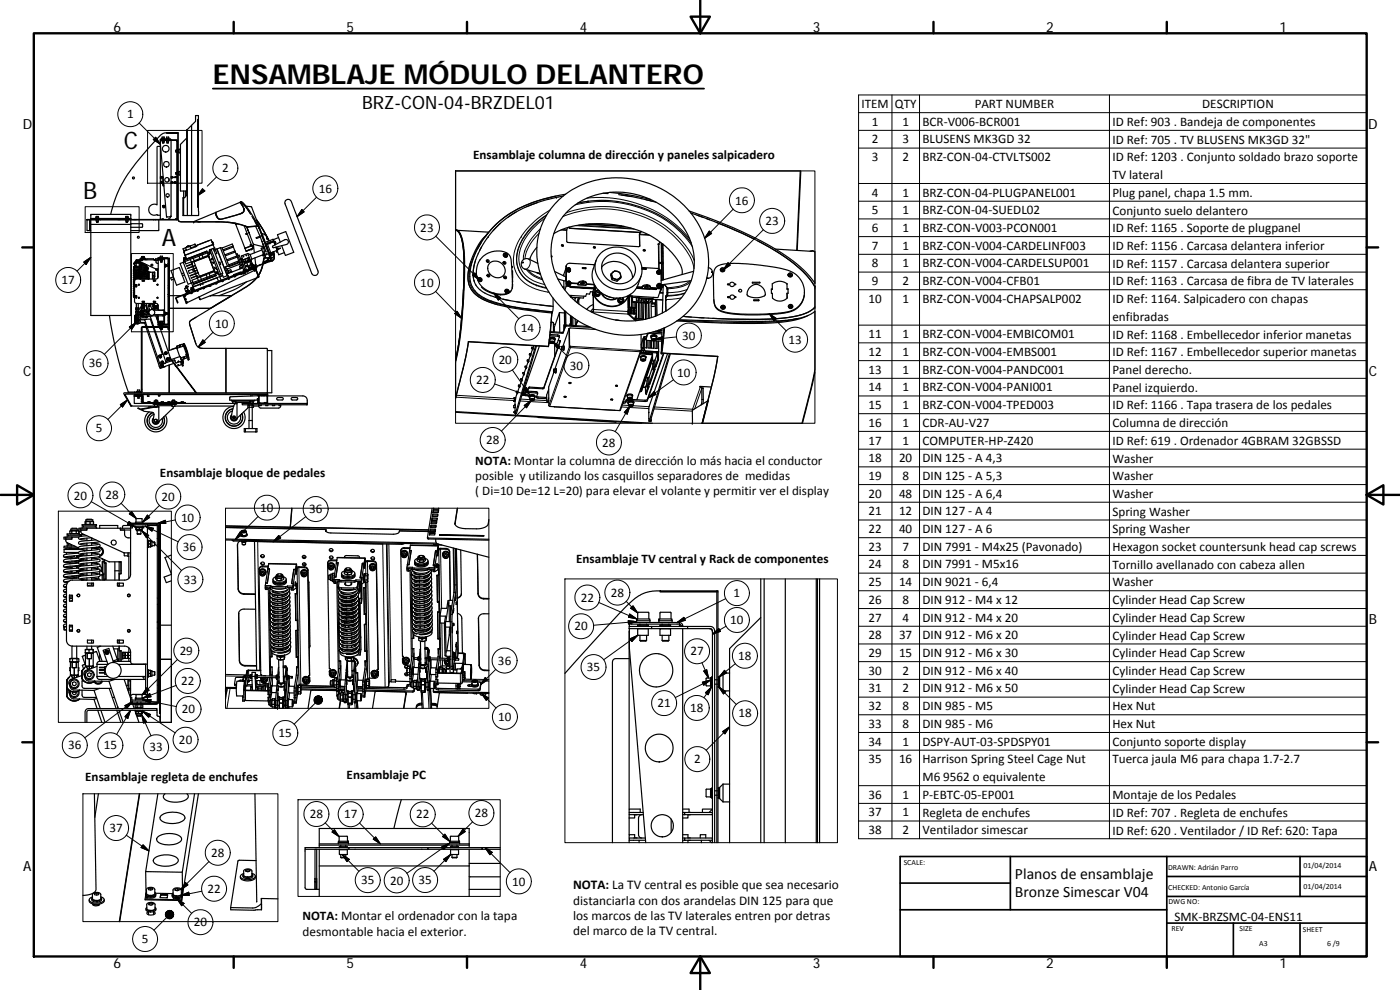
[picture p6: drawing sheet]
<svg xmlns="http://www.w3.org/2000/svg" width="420mm" height="297mm" viewBox="0 0 420 297" stroke-linecap="round" stroke-linejoin="round" font-family="sans-serif">
<defs><g id="words">
<text font-size="8.2" x="63.9" y="25.3">ENSAMBLAJE MÓDULO DELANTERO</text>
<g font-size="7.2">
<text x="37.1" y="44.6">C</text>
<text x="25" y="59.7">B</text>
<text x="48.5" y="73.7">A</text>
</g>
<text font-size="5.5" x="108.7" y="32.6">BRZ-CON-04-BRZDEL01</text>
<g font-size="4.7">
<text x="304.6" y="263.9">Planos de ensamblaje</text>
<text x="304.6" y="269.3">Bronze Simescar V04</text>
</g>
<g font-size="4.2">
<text x="34" y="9.6">6</text>
<text x="104" y="9.6">5</text>
<text x="174" y="9.6">4</text>
<text x="244" y="9.6">3</text>
<text x="314" y="9.6">2</text>
<text x="384" y="9.6">1</text>
<text x="6.8" y="38.7">D</text>
<text x="410.6" y="38.7">D</text>
<text x="7" y="112.9">C</text>
<text x="410.8" y="112.9">C</text>
<text x="7" y="187.1">B</text>
<text x="410.8" y="187.1">B</text>
<text x="7" y="261.3">A</text>
<text x="410.8" y="261.3">A</text>
<text x="34" y="290.4">6</text>
<text x="104" y="290.4">5</text>
<text x="174" y="290.4">4</text>
<text x="244" y="290.4">3</text>
<text x="314" y="290.4">2</text>
<text x="384" y="290.4">1</text>
</g>
<g font-size="4">
<text x="172" y="266.8">NOTA: La TV central es posible que sea necesario</text>
<text x="172" y="271.4">distanciarla con dos arandelas DIN 125 para que</text>
<text x="172" y="276">los marcos de las TV laterales entren por detras</text>
<text x="90.8" y="280.7">desmontable hacia el exterior.</text>
<text x="172" y="280.5">del marco de la TV central.</text>
</g>
<g font-size="3.9">
<text x="38.1" y="35.5">1</text>
<text x="258.6" y="32.4">ITEM</text>
<text x="268.6" y="32.4">QTY</text>
<text x="292.5" y="32.4">PART NUMBER</text>
<text x="360.8" y="32.4">DESCRIPTION</text>
<text x="261.7" y="37.7">1</text>
<text x="270.8" y="37.7">1</text>
<text x="276.8" y="37.7">BCR‐V006‐BCR001</text>
<text x="333.9" y="37.8">ID Ref: 903 . Bandeja de componentes</text>
<text x="142" y="47.6">Ensamblaje columna de dirección y paneles salpicadero</text>
<text x="261.7" y="43.1">2</text>
<text x="270.8" y="43.1">3</text>
<text x="276.9" y="43.1">BLUSENS MK3GD 32</text>
<text x="333.9" y="43.1">ID Ref: 705 . TV BLUSENS MK3GD 32&quot;</text>
<text x="66.6" y="51.7">2</text>
<text x="261.7" y="48.4">3</text>
<text x="270.8" y="48.4">2</text>
<text x="276.9" y="48.4">BRZ‐CON‐04‐CTVLTS002</text>
<text x="333.9" y="48.4">ID Ref: 1203 . Conjunto soldado brazo soporte</text>
<text x="333.9" y="53.7">TV lateral</text>
<text x="95.7" y="57.8">16</text>
<text x="261.7" y="59">4</text>
<text x="270.8" y="59">1</text>
<text x="276.8" y="59">BRZ‐CON‐04‐PLUGPANEL001</text>
<text x="333.9" y="59.1">Plug panel, chapa 1.5 mm.</text>
<text x="220.7" y="61.4">16</text>
<text x="261.7" y="64.3">5</text>
<text x="270.8" y="64.3">1</text>
<text x="276.8" y="64.3">BRZ‐CON‐04‐SUEDL02</text>
<text x="333.9" y="64.4">Conjunto suelo delantero</text>
<text x="126.1" y="69.5">23</text>
<text x="229.7" y="67.6">23</text>
<text x="261.7" y="69.6">6</text>
<text x="270.8" y="69.6">1</text>
<text x="276.9" y="69.6">BRZ‐CON‐V003‐PCON001</text>
<text x="333.9" y="69.7">ID Ref: 1165 . Soporte de plugpanel</text>
<text x="261.7" y="74.9">7</text>
<text x="270.8" y="74.9">1</text>
<text x="276.8" y="74.9">BRZ‐CON‐V004‐CARDELINF003</text>
<text x="333.9" y="75">ID Ref: 1156 . Carcasa delantera inferior</text>
<text x="261.7" y="80.2">8</text>
<text x="270.8" y="80.2">1</text>
<text x="276.8" y="80.2">BRZ‐CON‐V004‐CARDELSUP001</text>
<text x="333.9" y="80.3">ID Ref: 1157 . Carcasa delantera superior</text>
<text x="18.5" y="85.3">17</text>
<text x="126.1" y="86">10</text>
<text x="261.7" y="85.5">9</text>
<text x="270.8" y="85.5">2</text>
<text x="276.9" y="85.5">BRZ‐CON‐V004‐CFB01</text>
<text x="333.9" y="85.6">ID Ref: 1163 . Carcasa de fibra de TV laterales</text>
<text x="260.7" y="90.9">10</text>
<text x="270.8" y="90.8">1</text>
<text x="276.8" y="90.9">BRZ‐CON‐V004‐CHAPSALP002</text>
<text x="333.9" y="91">ID Ref: 1164. Salpicadero con chapas</text>
<text x="64.6" y="98.3">10</text>
<text x="156.3" y="99.6">14</text>
<text x="204.8" y="102">30</text>
<text x="260.7" y="101.5">11</text>
<text x="270.8" y="101.5">1</text>
<text x="276.8" y="101.5">BRZ‐CON‐V004‐EMBICOM01</text>
<text x="333.9" y="101.6">ID Ref: 1168 . Embellecedor inferior manetas</text>
<text x="333.9" y="96.3">enfibradas</text>
<text x="236.6" y="103.2">13</text>
<text x="260.7" y="106.8">12</text>
<text x="270.8" y="106.8">1</text>
<text x="276.8" y="106.8">BRZ‐CON‐V004‐EMBS001</text>
<text x="333.9" y="106.9">ID Ref: 1167 . Embellecedor superior manetas</text>
<text x="26.7" y="110.2">36</text>
<text x="149.7" y="109.2">20</text>
<text x="171" y="110.9">30</text>
<text x="203.2" y="113">10</text>
<text x="260.7" y="112.1">13</text>
<text x="270.8" y="112.1">1</text>
<text x="276.8" y="112.1">BRZ‐CON‐V004‐PANDC001</text>
<text x="333.9" y="112.2">Panel derecho.</text>
<text x="142.9" y="115.3">22</text>
<text x="260.7" y="117.4">14</text>
<text x="270.8" y="117.4">1</text>
<text x="276.8" y="117.5">BRZ‐CON‐V004‐PANI001</text>
<text x="333.9" y="117.5">Panel izquierdo.</text>
<text x="260.7" y="122.7">15</text>
<text x="270.8" y="122.7">1</text>
<text x="276.9" y="122.7">BRZ‐CON‐V004‐TPED003</text>
<text x="333.9" y="122.8">ID Ref: 1166 . Tapa trasera de los pedales</text>
<text x="28.7" y="129.7">5</text>
<text x="260.7" y="128.1">16</text>
<text x="270.8" y="128.1">1</text>
<text x="276.8" y="128.1">CDR‐AU‐V27</text>
<text x="333.9" y="128.1">Columna de dirección</text>
<text x="145.9" y="133.3">28</text>
<text x="180.8" y="134">28</text>
<text x="260.7" y="133.4">17</text>
<text x="270.8" y="133.4">1</text>
<text x="276.8" y="133.4">COMPUTER‐HP‐Z420</text>
<text x="333.9" y="133.5">ID Ref: 619 . Ordenador 4GBRAM 32GBSSD</text>
<text x="48" y="143">Ensamblaje bloque de pedales</text>
<text x="142.7" y="139.6">NOTA: Montar la columna de dirección lo más hacia el conductor</text>
<text x="260.7" y="138.7">18</text>
<text x="269.8" y="138.7">20</text>
<text x="276.8" y="138.7">DIN 125 ‐ A 4,3</text>
<text x="333.9" y="138.8">Washer</text>
<text x="22.2" y="149.9">20</text>
<text x="31.7" y="149.6">28</text>
<text x="142.7" y="144.1">posible y utilizando los casquillos separadores de medidas</text>
<text x="142.7" y="148.6">( Di=10 De=12 L=20) para elevar el volante y permitir ver el display</text>
<text x="260.7" y="149.3">20</text>
<text x="260.7" y="144">19</text>
<text x="269.8" y="149.3">48</text>
<text x="270.8" y="144">8</text>
<text x="276.8" y="144">DIN 125 ‐ A 5,3</text>
<text x="276.8" y="149.3">DIN 125 ‐ A 6,4</text>
<text x="333.9" y="144.1">Washer</text>
<text x="333.9" y="149.4">Washer</text>
<text x="48.5" y="150.2">20</text>
<text x="78.1" y="153.6">10</text>
<text x="92.7" y="154">36</text>
<text x="260.7" y="154.6">21</text>
<text x="269.8" y="154.6">12</text>
<text x="276.8" y="154.6">DIN 127 ‐ A 4</text>
<text x="333.9" y="154.7">Spring Washer</text>
<text x="54.3" y="156.5">10</text>
<text x="260.7" y="159.9">22</text>
<text x="269.8" y="159.9">40</text>
<text x="276.8" y="159.9">DIN 127 ‐ A 6</text>
<text x="333.9" y="160">Spring Washer</text>
<text x="54.9" y="165.4">36</text>
<text x="260.7" y="165.2">23</text>
<text x="270.8" y="165.2">7</text>
<text x="276.8" y="165.4">DIN 7991 ‐ M4x25 (Pavonado)</text>
<text x="333.9" y="165.3">Hexagon socket countersunk head cap screws</text>
<text x="172.9" y="168.9">Ensamblaje TV central y Rack de componentes</text>
<text x="260.7" y="170.6">24</text>
<text x="270.8" y="170.6">8</text>
<text x="276.8" y="170.6">DIN 7991 ‐ M5x16</text>
<text x="333.9" y="170.6">Tornillo avellanado con cabeza allen</text>
<text x="55.1" y="175.1">33</text>
<text x="183.3" y="179">28</text>
<text x="220.1" y="179.2">1</text>
<text x="260.7" y="175.9">25</text>
<text x="269.8" y="175.9">14</text>
<text x="276.8" y="175.9">DIN 9021 ‐ 6,4</text>
<text x="333.9" y="175.9">Washer</text>
<text x="174.3" y="180.5">22</text>
<text x="260.7" y="181.2">26</text>
<text x="270.8" y="181.2">8</text>
<text x="276.8" y="181.2">DIN 912 ‐ M4 x 12</text>
<text x="333.9" y="181.3">Cylinder Head Cap Screw</text>
<text x="172.4" y="189.1">20</text>
<text x="219.1" y="187.3">10</text>
<text x="260.7" y="191.8">28</text>
<text x="260.7" y="186.5">27</text>
<text x="269.8" y="191.8">37</text>
<text x="270.8" y="186.5">4</text>
<text x="276.8" y="186.5">DIN 912 ‐ M4 x 20</text>
<text x="276.8" y="191.8">DIN 912 ‐ M6 x 20</text>
<text x="333.9" y="186.6">Cylinder Head Cap Screw</text>
<text x="333.9" y="191.9">Cylinder Head Cap Screw</text>
<text x="53.9" y="196.5">29</text>
<text x="207.2" y="196.7">27</text>
<text x="260.7" y="197.1">29</text>
<text x="269.8" y="197.1">15</text>
<text x="276.8" y="197.1">DIN 912 ‐ M6 x 30</text>
<text x="333.9" y="197.2">Cylinder Head Cap Screw</text>
<text x="149.4" y="199.4">36</text>
<text x="176.1" y="201.4">35</text>
<text x="221.6" y="198">18</text>
<text x="260.7" y="202.4">30</text>
<text x="270.8" y="202.4">2</text>
<text x="276.8" y="202.4">DIN 912 ‐ M6 x 40</text>
<text x="333.9" y="202.5">Cylinder Head Cap Screw</text>
<text x="54.4" y="205.6">22</text>
<text x="260.7" y="207.7">31</text>
<text x="270.8" y="207.7">2</text>
<text x="276.8" y="207.7">DIN 912 ‐ M6 x 50</text>
<text x="333.9" y="207.8">Cylinder Head Cap Screw</text>
<text x="54.6" y="214">20</text>
<text x="197.3" y="212.2">21</text>
<text x="207.1" y="213.7">18</text>
<text x="221.6" y="215.3">18</text>
<text x="260.7" y="213">32</text>
<text x="270.8" y="213">8</text>
<text x="276.8" y="213">DIN 985 ‐ M5</text>
<text x="333.9" y="213">Hex Nut</text>
<text x="83.6" y="221.2">15</text>
<text x="149.6" y="216.3">10</text>
<text x="260.7" y="218.4">33</text>
<text x="270.8" y="218.4">8</text>
<text x="276.8" y="218.4">DIN 985 ‐ M6</text>
<text x="333.9" y="218.4">Hex Nut</text>
<text x="20.5" y="224.9">36</text>
<text x="31.1" y="224.8">15</text>
<text x="44.9" y="225.4">33</text>
<text x="53.7" y="223.2">20</text>
<text x="260.7" y="223.7">34</text>
<text x="270.8" y="223.7">1</text>
<text x="276.8" y="223.7">DSPY‐AUT‐03‐SPDSPY01</text>
<text x="333.9" y="223.8">Conjunto soporte display</text>
<text x="104" y="233.8">Ensamblaje PC</text>
<text x="208.3" y="229">2</text>
<text x="260.7" y="229">35</text>
<text x="269.8" y="229">16</text>
<text x="276.8" y="229.1">Harrison Spring Steel Cage Nut</text>
<text x="333.9" y="229.1">Tuerca jaula M6 para chapa 1.7‐2.7</text>
<text x="25.6" y="234.2">Ensamblaje regleta de enchufes</text>
<text x="260.7" y="239.6">36</text>
<text x="270.8" y="239.6">1</text>
<text x="276.8" y="239.6">P‐EBTC‐05‐EP001</text>
<text x="276.8" y="234.4">M6</text>
<text x="283.1" y="234.4">9562 o equivalente</text>
<text x="333.9" y="239.7">Montaje de los Pedales</text>
<text x="93" y="245.5">28</text>
<text x="103.3" y="245.5">17</text>
<text x="124.9" y="245.6">22</text>
<text x="142.5" y="245.2">28</text>
<text x="260.7" y="244.9">37</text>
<text x="270.8" y="244.9">1</text>
<text x="276.9" y="245">Regleta de enchufes</text>
<text x="333.9" y="245">ID Ref: 707 . Regleta de enchufes</text>
<text x="32.8" y="249.7">37</text>
<text x="260.7" y="250.3">38</text>
<text x="270.8" y="250.3">2</text>
<text x="276.9" y="250.3">Ventilador simescar</text>
<text x="333.9" y="250.4">ID Ref: 620 . Ventilador / ID Ref: 620: Tapa</text>
<text x="63.4" y="257.1">28</text>
<text x="62.3" y="267.9">22</text>
<text x="108.4" y="265.3">35</text>
<text x="117.1" y="265.4">20</text>
<text x="125.6" y="265.3">35</text>
<text x="153.7" y="265.7">10</text>
<text x="58.2" y="277.9">20</text>
<text x="90.8" y="276.2">NOTA: Montar el ordenador con la tapa</text>
<text x="352.5" y="276.2">SMK‐BRZSMC‐04‐ENS11</text>
<text x="42.6" y="283">5</text>
</g>
<g font-size="2.4">
<text x="271.2" y="259.7">SCALE:</text>
<text x="350.6" y="260.9">DRAWN: Adrián Parro</text>
<text x="391.2" y="260.6">01/04/2014</text>
<text x="350.6" y="267">CHECKED: Antonio García</text>
<text x="391.2" y="266.6">01/04/2014</text>
<text x="350.7" y="271.4">DWG NO:</text>
<text x="351.6" y="279.3">REV</text>
<text x="372" y="279.4">SIZE</text>
<text x="391" y="279.6">SHEET</text>
<text x="377.9" y="283.8">A3</text>
<text x="398.3" y="283.8">6 /9</text>
</g>
</g></defs>
<g fill="none" stroke="#000" stroke-width=".36">
<path d="M50 39.9a2.21 2.21 0 0 0-1.8 .7 62.5 62.5 0 0 0-13 17.4l-2 6.3M50 39.9h3.5zM53.4 39.9h.1M53.4 39.9v24.8a1.37 1.37 0 0 0 1.2 1.9h9.5a26.2 26.2 0 0 1 9.9 1.5M53.5 39.9v5.1M56.2 38.9v25.8M57.5 37.6l-1.5 1.4v19.7l-.6 .6h-.5v5.4h2.6M59.4 35.9v26.3M59.6 35.7v29h-2.1v-27.1l1.2-1.2v-1.7h.9v1l-.2 .2v26.3l.2 .1M48.1 42l1.4 .1zM48.1 54.7v-.2l.5 .2M48.1 54.8v10.9l.2 .1"/>
<path d="M48.1 53.3v1.2M48.1 43.9l-1 .2v17.4a1.66 1.66 0 0 0-2.5 1.4 1.66 1.66 0 0 0 2.5 1.5l.1 .2h.9M48.1 53.1v-.1h.7v.1M48.1 42.2v10.8M48.1 42.1l2 23M48.1 41.9v.1M48.6 41.6l.8 .1zM48.6 53.3l-.5 .2M48.6 41.7v.1M48.7 42.1h.1M48.7 42.1h.6M48.7 41.6v-.5h.6v.5"/>
<path d="M48.7 54.8v.2h-.6M48.8 42.8h.4M48.8 41.9h.1M48.8 42.5v.3M48.9 53.3l-.2 .2v1l.2 .2M49 53.1h-.9l.9 .2M49.1 54.7h-1l1 .1M49.1 55.1l-.3 .3 .1 .4h.3M49.2 55.3l-.2 .1 .2 .2M49.2 41.9h.1M49.2 42.5v.3M49.3 42.1v.4h-.6v-.4"/>
<path d="M49.3 42h-.6M49.4 41.7v.1M49.5 42.1h1M49.5 42h1M49.9 41.7h.8M50 41.9v.1M50 42.1h.1M50 41.9h.6M50 41.6v-.5h.6v.5M50.1 41.9h.1M50.1 42.5v.3M50.1 42.8h.4"/>
<path d="M50.5 41.9h.1M50.5 42.5v.3M50.5 42.1h.1M50.5 42h.1M50.6 42h1.1M50.6 42.1h1.1M50.6 41.9v.1M50.6 42.1v.4h-.6v-.4h.6M50.7 53.6v.8M50.7 41.7v.1M50.7 41.7l-.8-.1v.2M51.1 41.8l-3 .1"/>
<path d="M51.1 41.8l.2 .2M51.3 54.8h.2M51.3 53.3h.2M51.3 42h-.1M51.3 42h.1M51.3 42.1v22.8M51.3 54.7h.2M51.3 53.1h.2M51.3 54.5l.5 .2M51.3 53l.5 .1M51.5 53.1l1.6 .2zM51.5 54.7l1.6 .1z"/>
<path d="M51.7 42l1.5 .2v23.6l-6.6 .2 6.5-.3v-23.4zM51.7 54.8v.2h-.4M51.8 54.8h-.1M51.8 53.3l-.5 .2M52.4 54.7v-.2h.3v.2M52.5 54.8v.2h.6l-.2-.2M52.5 53.1v-.1h.6l-.2 .1M52.7 45.6h.1M52.7 52.2h.1M52.7 45.1v.5M52.7 51.8v.4M52.8 45.1h.2v.5h-.2"/>
<path d="M52.8 51.8h.2M52.8 52.2h.3M52.8 45.1h-.1M52.8 51.8h-.1M52.9 42.1l.2 .2M53 51.7h.1M53 51.7v.5M53 52.2h.1M53.1 45v.6M53.1 51.7v.6M53.2 45.2h.3M53.2 45.5h.3"/>
<path d="M53.2 51.9h.3M53.2 52.1h.3M53.5 52.3h.1M53.5 45.6h.1M53.5 45.6v6.1M53.5 52.3v13.5a.92 .92 0 0 0 1 .7h3.7l-.2 .1M53.5 45h.1M53.5 51.7h.1M53.5 51.7v.6M53.5 45v.6M53.6 51.7v.6M53.6 52.3l.2 .2"/>
<path d="M53.8 45.8h.4M53.8 44.8h.4M53.8 52.5h.4M53.8 51.5h.4M53.8 44.8v1M53.8 51.5v1M53.8 44.8l-.2 .2 .2 .8M53.8 51.5l-.2 .2M55.1 57.3v7.4M55.6 57.3v1.8M56 41.4l-1.8 1.9v14h1.8M164.7 59.8l-6.6 2.2"/>
<path d="M166.8 58.9a34.1 34.1 0 0 0-18.9 9.4 22.7 22.7 0 0 0-6.9 13.6v1.5a7.3 7.3 0 0 0 5.4 6.5 79.7 79.7 0 0 0 19.4 3.7M167.7 60a27.2 27.2 0 0 1 33.8-1.5 23.6 23.6 0 0 1 9.5 28.3 24.2 24.2 0 0 1-25.8 13.6 26.9 26.9 0 0 1-24-23 21.2 21.2 0 0 1 6.5-17.4zM169 58.8l-4.6 1.1M169.7 58.3a38.3 38.3 0 0 0-20.5 8.7l-2.7 2.9M181 58l1.5 .1M183 57.7l6.1 .8 6.2 1.4M185.7 58.4l3.5 .5M186.4 58.5l9.2 1.8M193.9 59.9l3 .8M240.3 51.3l-1 23.8M26.1 66l.1 3.2h.7v-.9M26.1 65.8l3.5 .2z"/>
<path d="M26.9 68.6v.6l.2-.6M26.9 68.6h.2M26.9 68.6v-2.6l.2 2.6M27.1 68.3v.9h.2M27.3 65.8v-1.5h12v1.5M27.3 66v28.7h12v-28.7M27.3 65.6h12M27.3 65.7h12M27.3 67.3h12M28.8 65.4l.8 .2M28.9 65.8h.1M28.9 66h.1"/>
<path d="M28.9 66h.6M28.9 65.8h.6M28.9 65v.3M28.9 64.9h.6M28.9 64.9v.1M29 66.7h.4M29 65.7v.1M29 66.4v.3M29.4 65.7v.1M29.4 66.4v.3M29.5 64.9v.1M29.5 66v.4h-.6v-.4"/>
<path d="M29.5 66h.1M29.5 65.8h.1M29.5 65v.3M29.6 65.4h.1M29.6 65.4l-.8-.1v.3M29.6 66h6.4M29.6 65.8h6.4M36 65.8l4.3 .2zM37.7 65.6h.8M37.7 65.3h.8M37.8 65l-.1 .4M37.8 65.8h.1"/>
<path d="M37.8 66h.1M37.8 66h.6M37.8 65.8h.6M37.8 64.9v.1M37.8 64.9h.6M37.9 66.7h.4M37.9 65.7v.1M37.9 66.4v.3M38.3 65.7v.1M38.3 66.4v.3M38.4 64.9v.1M38.4 66v.4h-.6v-.4"/>
<path d="M38.4 66h.1M38.4 65.8h.1M38.4 65v.3M38.5 65.3h.1M38.5 65.4h.1M38.5 65.3v.1M39.3 67.1h3.3l.2 .1v.8l-.2 .2h-3.3M40.3 66h6.3M40.3 79l-.2 .1h.2M40.3 79h.6v.1h-.6M40.3 79v.1M40.3 65.8h6.3"/>
<path d="M40.4 79.5l.3 .2M40.4 79.5l1.3 .6M40.7 78.3h.2M40.7 78.3v.2h.2M40.8 78.5l.1 .1M40.9 78.2l-.1 .1M40.9 78h.7v.2h-.7zM40.9 79.8l-.5 .1M40.9 79.8v.1M40.9 78.7v.1M40.9 78.5h.6M40.9 78.3v.2"/>
<path d="M40.9 78.3h.6M41.3 79.9h-1.2v.3h1.6M41.5 78.3h.3M41.5 78.5h.3M41.5 78.3v.2M41.5 78.7v.1M41.5 78h-.6M41.6 78.2l.1 .1M41.7 78.3h.1M41.7 79l-1.4 .1 .1 .4M41.8 78.3v.2M41.8 78.5l-.2 .1"/>
<path d="M41.8 78.6l-1.4 .1h1.6M41.9 79.1l1.2-.1 .1 .3M41.9 78l-.1 .1h.1M41.9 78v.1M41.9 78h.7v.1h-.7M41.9 78.3l.2 .2 4.6 2.2h.8M41.9 78.3l-.1 .4h.5M42 78.7v.1M42 78.8h-1.6v.2M42.1 77.5h1.6v.2h-1.6zM42.1 78h1.6M42.4 77.5h.1"/>
<path d="M42.5 77.3h.5M42.5 77.3v.2M42.5 77.5h.5M42.5 77.2h-.1M42.5 77h.8v.2h-.8zM42.6 78.8l-.9 .2 .9 .3M42.6 77h.6M42.6 77h.1M42.6 77.7v.1M42.6 79v.4M42.6 79.6v.3M43 77.5h.4"/>
<path d="M43 77.3v.2M43 77.3h.4M43.2 79.6l.9 .3-2.2 .3M43.2 77.7v.1M43.2 79.5v.4M43.2 79.1h.1M43.3 77.2l.1 .1M43.3 77.5h.1M43.4 77.3v.2M43.4 77.5h-.1M43.6 79.2l-1.9 .4 .9 .2M43.9 79.8l-.8 .1a1.3 1.3 0 0 0-1.4 .3l.9 .2"/>
<path d="M44 79.4l-2.1 .3M46.1 78v-.4h-2v.4M46.3 78h1.2M46.3 78v.1h.5l.1 .8 .6 .1M46.3 78h-3.7v.1l-.7 .2M46.4 78v.1h1.1M47.3 77.4h3.1l.2 1.7-.2-1.6zM47.5 77.5l.2 .2M47.5 77.6l-.8 .1-.1 .3M47.5 77.7v5.4l-.2 .4-.5 .2h-5.8l-.5 .2-.1 .5M47.7 66l-.2 3.2h-8.2M47.7 77.7l-.2 .2"/>
<path d="M48 77.7h.8M48 77.4h.8M48.1 77.9v.3h.6l-.6-.1M48.1 78h.1M48.1 77.9h.1M48.1 78.1h.1M48.1 78h.4M48.1 77.8v.1M48.1 77.9h.4M48.2 78.2v.4M48.2 78.6h.4M48.5 77.9h.3"/>
<path d="M48.5 78h.3M48.5 77.9v.1M48.6 78.2v.4M48.7 65.8v-.1h.3v.1M48.7 76.9h-.6v.4M48.7 76.9h.1M48.7 77.8l.1 .1M48.8 76.9v.4M48.8 78.1h-.1M48.8 77.9v.1M48.8 78v.1M48.8 61.8l.4-.2 .3 .2v.4l-.3 .2-.4-.2z"/>
<path d="M48.9 77.7l-.1 .2M49.4 79.3l.1 .8M49.4 77.7v19.3M49.4 77.5v.2h-1.7M49.4 77.6h1.1M49.5 80h.1M49.5 79.4h.1M49.5 79.7v.3M49.5 79.4v.3M49.5 79.4h.2M49.5 79.7h.2M49.7 79.4v.3"/>
<path d="M49.7 79.7v.3M49.7 79.4h.1M49.8 79.4l.1 .6zM49.8 80h-.1M49.9 79.5h.3M49.9 79.9h.3M50 65l.1 .1M50.2 79.5v.4M50.5 79.1v7.3M50.6 79.1v7.3M50.7 65.8v-.1h.3v.1M50.7 77.4l.1 21.1z"/>
<path d="M51.1 64.9l-.1 .2M51.2 64.9l-.1 .1M51.3 64.9l-.2 .2h-1M51.3 64.9h-.2M53.1 65.8h-.2M53.1 65.8l-.4-.1v.1M54.1 79.1l.9-.4 2.4 6.2-1 .4zM55.1 75.2l.1 .3M55.2 75.5v.2M55.2 77.7l.1 .3M55.2 75.7l.3 .9M55.2 75.7l.2 .5"/>
<path d="M55.3 78l.1 .1M55.3 78h-.1M55.4 78.1l.1 .4M55.4 77.3l-.2 .1-.2 1.4M55.4 77.3h.1M55.4 77.3l-.3 1.4M55.5 76.4v.2M55.5 78.5l.3 .7 1.6-.6M55.5 78.6l-.5 .2M55.5 77.2v.1M55.5 77.2l-.1 .1M55.5 77.3h-.1"/>
<path d="M55.5 76.6l.5 1.1M55.5 77.3l.1 .1M55.6 77.4h.2M55.6 77.2h.1M55.7 77.1h.1M55.7 77.1l-.2 .1M55.7 74.3l-.8 .4 .2 .5M55.7 77.1l-.1 .1M55.8 77.2l-.3 .1M55.9 74.9l-.8 .3M56 74h.1M56 74.1l-.3 .2 .3 .8"/>
<path d="M56.1 74h.1M56.1 74h-.1M56.5 73.9l-.5 .2M56.5 73.9h.1M56.5 73.9h-.1M57.1 73.8l.1 .8M57.1 73.8l-.6 .1M57.1 73.8l.1 .7 1.5-.6M57.1 77.8l.9-.3 .3 .8-.9 .3zM57.1 77.9l-1.6 .6M57.6 79.1l.1 .2M57.6 79.1v.1"/>
<path d="M57.6 79.3l.2 .6M57.6 79.2l.1 .1M57.6 79.2l-1.6 .7 1.7-.6M57.9 80l.5 1.3M58 66.5h2.1M58 66.5h.1M58.2 78.5l4.4-1.6 1.7 4.3-4.4 1.7zM58.4 73.3l.4 .5M58.4 73.3l.3 .6M58.4 73.3l-1.3 .5M58.5 78.4l-1.1 .4 .2 .4M58.6 79.6l-2.4 .9 2.5-.8"/>
<path d="M58.7 73.9v.1M58.8 73.8v.2M58.8 73.8l-.1 .1M59.4 66.5h.7M59.4 66.6h.7M59.7 76.8l.9-.3 .3 .8-.9 .3zM59.7 76.9l-1.7 .6M60 77.6l-1.7 .6M60.1 66.5h2.1a34.3 34.3 0 0 1 11.9 1.5M60.8 75.9l-5.5 2.1M60.8 75.8v.1M60.8 75.8l1.3-.4-6.8 2.6"/>
<path d="M62.1 75.4v.2M62.1 75.6l.4 1-1.6 .6M62.1 75.6l-6.7 2.5M62.3 75.9l-1.7 .6M62.3 77l-3.7 1.4M62.5 76.6l.3 .6M62.7 75.8h.1M62.7 75.8l-.4 .2M62.8 77.2v.1M62.8 77.2h-.1M62.8 72.2l-3.5 1.3M62.8 77.3h-.1"/>
<path d="M62.8 77.3l.2 .6M62.9 75.1l-.2 .7M62.9 75v.1M62.9 75l.9 2.4-.2 .6-.2-.4 .4-.3M62.9 75v1.1v-1.1M63 77.9v.1M63 77.9h.1M63.1 78l.2 .6M63.3 75.9l-.8 .4 .4 1M63.3 78.6l.3 .8M63.3 78.6v.1M63.4 74.8l-.5 .2"/>
<path d="M63.4 74.8v.2M63.4 75h.1M63.4 75l2.8 7.1M63.6 79.4l.3 .7M63.8 72.5v.3M63.8 72.5v.1M63.8 72.5l.1 .3M63.8 72.6l.1 .3M63.8 77.4l1.3 3.4M63.9 72.8h-.2M63.9 72.8v.1M63.9 72.9h.1"/>
<path d="M63.9 73.3v.1M63.9 73.3l-8.4 3.3M63.9 73.3l-.5-1.4-8 3.4-.2 .4M63.9 73.4h.1M63.9 72.9l.1 .6M64 73.4v.1M64 73.5l.4 .9M64 73.4h-.1M64 74.5l.4-.1 .2 .5-.5 .1M64 74.5l-.6 .3M64 74.5l2.9 7.5-.7 .3M64 73.5h.1"/>
<path d="M64.2 75.1l.9-.4 3.1 8M64.3 78.6l-.5 .1 .2 .4 .4-.3M64.3 75.4l.5-.2 .3 .9-.4 .1M64.8 66.5h1.1M64.8 63.8l.1 .9M64.8 63.7l7.3-3 1.1 2.1a.96 .96 0 0 1-.7 1.1l-6.4 1.9-.9-.7zM65 64.7l.6 .9 .6 .2M65.6 78.8l.4-.2 .2 .7-.3 .1M66.1 74.3l.6 .1M66.1 74.3l-1 .4 3.1 8M66.1 74.3l2.2 5.6M66.6 78.5h.1"/>
<path d="M66.7 74.4l2.1 5.6M68.2 66.7l2.7 .3M68.3 79.9l.5 .1M68.3 79.9l-.7 .2M69.9 73.8l-2.8 1.1 .1 .3 2.8-1.1M69.9 73.8l-.2-.6-3 1.2M69.9 73.8l.1 .3M70 74.1l.5 1.2M70.5 75.3l.1 .3M70.5 75.3l-2.8 1.1v.3l2.9-1.1M70.6 75.6l.5 1.2M70.6 67.1l.1 .1"/>
<path d="M70.7 67.2l2.8 7.3M70.8 67.2v.1M70.9 67.2h-.2M70.9 76.2h.3l1.3 3.5M71 67.1l-.1 .1M71.1 76.8l-2.9 1.1 .1 .3 2.9-1.1M71.1 76.8l.1 .3M71.2 67.2l-.5 .1M71.2 77.1l.4 1.2M71.4 76.7l.4-.1 1 2.7M71.6 78.3l.2 .3M71.6 78.3l-2.8 1.1 .1 .3 2.9-1.1"/>
<path d="M71.8 78.6v.2M71.8 78.8l-3 1.2M71.8 78.8l.4 1M72 79.2l-3.8 1.5-.6-.6M72.1 60.7l.4 .6M72.1 60.6l.1 .1M72.1 60.6l1 1.7 .2 .9a1.98 1.98 0 0 1-1.6 1.1l-5.7 1.5-.9-.5-.4-1.5-6.6 2.7M72.2 60.7l.7 1.2M72.2 60.7l.1 .1M72.2 77.5l-.1 .1M72.2 77.5l.5 1.3 .1-.1M72.2 77.5l.6 1.2"/>
<path d="M72.3 61l.4 .5M72.4 60.6h-.3M72.4 60.6l.9 1M72.4 60.6a10.4 10.4 0 0 1 3.5 4.2l1.8 3.4M72.4 60.6v.1M72.5 79.5l.7 1.6M72.6 79.6l-.7 .3 .2 .5M72.7 77.5l-.3 .1M72.9 79.3l-.4 .2M72.9 79.3h.1M72.9 79.3l.6 1.6M73 76.9l.2 .2z"/>
<path d="M73.1 62.5l.1 .4a1.13 1.13 0 0 1-1.1 1.3M73.1 78.5l-.3 .1M73.2 62.6v.1M73.2 62.6v.2M73.2 62.8v.1M73.2 62.7v.1M73.3 77.9h.1M73.3 67.8l2.2 5.8-1.9 .9M73.3 61.6h.1M73.3 79.1l.8-.3 .2 .7-.7 .3zM73.3 61.6l1.9 2.7M73.3 61.6l.2 .2"/>
<path d="M73.4 78.5l.1 .2M73.5 78.4h-.1M73.5 78.7h.1M73.5 77.7v.1M73.6 67.8l.5 .2M73.6 78.4h-.1M73.6 78.4h.1M73.6 78.4a.3 .3 0 0 1 .4 .3 .3 .3 0 0 1-.4 .2 .3 .3 0 0 1-.2-.4v-.1M73.6 78.4l-.2 .1M73.7 78.4l.2 .1M73.8 62.1l.2 .4M73.8 75.3l.2 .1"/>
<path d="M73.8 70.1l.3 .1zM73.8 76.6l.2 .1zM73.9 75.2l.1 .1M73.9 61.9l1.6 .2 3.2 8.4M73.9 78.5v.1M73.9 78.6l-.4 .1M73.9 75.2l-.1 .1M73.9 70.1h.1M73.9 75.2h.1M74 68.1h.1M74.1 75.2v.1M74.1 75.2l-.1 .2"/>
<path d="M74.1 75.3l-.1 .1M74.1 78.9l1.1-.4-.4-1.2-1.9 .7 .4 1.1M74.1 77.5l.1 .1M74.3 62.9l.4 .6M74.3 79.8l.4 .9M74.3 79.8l-.7 .3M74.3 76.1l-1.9 .7 .5 1.2 1.9-.7 .4 1.2M74.3 76.1l.8 .3M74.3 76.1l1 2.3M74.4 77.4v.1M74.5 78a.29 .29 0 0 0-.3 .5 .29 .29 0 0 0 .5 0 .29 .29 0 0 0-.2-.5M74.5 78v.1"/>
<path d="M74.5 77.4h.1M74.5 78h.1M74.5 78.1h-.2v.3l.5-.1M74.5 78.1h.1M74.5 78.1l.2-.1 .1 .2M74.6 77.3v.1M74.7 79.8v.5l.2 .3h.1M74.8 78.2v.1M74.9 70.3l-.8-2.2 1.9 5.2 3.1 .8M75 78.5l.3 .6M75.1 76.4l.5 1.3-.3 .7M75.2 78.4h.1"/>
<path d="M75.2 73.5h.1M75.2 78.4v.1M75.3 78.4l-.1 .1M75.3 78.4h.1M75.4 78.4l.2 .6M75.4 78.4h-.1M75.5 74.7h.1M75.6 64.9l1.6 2.9M75.7 79l-.6 .2 .1 .3M75.7 79l.1 .4M75.7 79.7l-.1-.3-.9 .3 .3 .9M75.7 73.9l.2 .2"/>
<path d="M75.7 73.9h.1M75.8 73.7l-.1 .2M75.8 73.7h.1M75.8 73.7l.2 .5M75.9 74.1l-.1 .1M75.9 74.1l.1 .1M75.9 79.6h.1M75.9 73.7l.1 .5M75.9 74.5l-.3-.8-2.1 .8 .3 .8M75.9 74.5v.1M75.9 74.5l-1.8 .8M75.9 74.5l-1.9 .7"/>
<path d="M75.9 79.6l-.6 .2 .1 .4M75.9 74.6l-.1 .1M75.9 79.4l-.1 .2M75.9 79.4l-.2 .1M75.9 79.4h-.3l.2 .3M76 79.6l.1 .3M76 73.3h.1M76 73.3l.3 2.6M76.1 79.8h-.1M76.1 79.8v.1M76.1 79.9l.1 .1M76.1 79.9l-.4 .2"/>
<path d="M76.5 66.4l.5 1M76.5 77.4l.2 2M76.7 79.5l.1-.1-.8 .3M76.7 79.5l-.6 .3M76.7 79.5l.1 .4M76.7 67.9l1.3 3M76.8 79.5v.4M76.8 79.9l-1.8 .7M76.9 71.3l.1 .2zM76.9 71.3h.1M76.9 71.3l.1 .2M77 65.9l2 3 1.8 3.4"/>
<path d="M77 71.5h.1M77.2 67.8v.1M77.2 67.8l-3.1 .2M77.2 67.8l.6 .5zM77.2 66.3l-.2-.4 1.9 2.9 1.8 3.5M77.2 67.9l-3.2 .2M77.5 66.6l3.2 5.7M77.6 68.1l.1 .2M77.7 68.3l3.2 8.5M78.1 71.1l1 3.1 .2 2.1M78.2 70.8l-1.2 .5M78.3 71.1l-1.3 .4"/>
<path d="M78.5 70.4l.4 .3M78.5 70l1.2 .7 1 1.6M78.6 70.6v.1M78.6 75l-3.5 1.4M78.6 72.4l.1 .2M78.6 70.7h.3l.6 1.6h-.2zM78.9 79.6l-.4 1.1M78.9 79.3l-1.9 .7M78.9 73l.4 1.1zM78.9 76.6l.1 .2zM78.9 76.5v.1M78.9 76.5l.1 .3"/>
<path d="M78.9 79.1l-4.2 1.6M79 76.8h.1M79 76.1l.1 .2 .2-.1M79 78.7v.3M79.1 78.4l-.1 .2M79.1 74.2l-.7 .3 .6 1.6M79.1 72.1l.2 .2M79.2 78l-.1 .3M79.2 74.5l-.7 .3M79.3 71.8l.1 .2M79.3 76l-.3 .1M79.4 77.4l-.4 1.2"/>
<path d="M79.4 77.4l1.1 .1M79.4 74.3v.1M79.4 77.3h-.1a13.2 13.2 0 0 1-2.2 5.9 8.2 8.2 0 0 0 1.9-4.6M79.4 77.3l1.1 .1M79.4 76.3l-3.8 1.4M79.4 72.3l.5 1.3M79.4 74.6l.1 .1M79.5 76.6l.3 .7-.4-.7M79.6 75l.3 .6M79.6 78.5v.1M79.6 78.6l-.6 .1M79.6 78.5l-.5 .1"/>
<path d="M79.6 78.6l.4-.3-1 .4M79.8 73.7l.1 .3M79.8 73.7l.1-.1 1.1 2.7-.2 .1zM79.9 73.4l.4-.2 1 2.7M79.9 78.3l-.9 .3M80 71.1l.3 .6zM80 71.2h.1M80 74v.1M80 71.1v.1M80 71.2l.3 .4zM80.1 73.8l.1 .4M80.1 71.3h.1"/>
<path d="M80.1 71.3l.1 .2M80.1 71.3v.1M80.2 76.1l-1.3 .4M80.2 73.2l-.1 .1M80.2 78.1l-.2 .1M80.3 76.3l-1.3 .5M80.3 72.4v.1M80.4 78.5l-.8 .1M80.4 78.2h.8h-.5M80.4 77.8l-.1 .2M80.4 73.2h-.2M80.4 73h-.3l-.2 .3"/>
<path d="M80.5 77.4l-.2 .6-.6 .4M80.5 77.4v.1M80.5 77.5v.1M80.5 78.2h.1M80.9 76.6l.1-.3 .1 .6M80.9 76.8l-.2 .5M80.9 77.4l.1 .1M80.9 76.8v.5l-.4 .2 .4-.3zM80.9 72.8l-.5 .2M81 76.5l.2 .9M81 77.3l.2 .9M81 72.9l-.6 .3"/>
<path d="M81 76.2l.1 .3M81 76.2h.1M81 77.1l-.5 .8-1 .6M81 77l.4 1.1-.2 .3M81.1 76.5l.1 .3M81.2 76.8h.1M81.2 78.2l-2.2 .9M81.2 78.2v.2M81.2 76.1l-.2 .1M81.2 76.1l.1 .3M81.2 76.1h.1M81.2 78.4l-2.3 .8"/>
<path d="M81.3 75.9l-.4 .1M81.3 76.1l.2 .5M81.3 76.4l-.2 .1M81.3 76.4l.2 .3M81.4 72.6l-.3 .1M81.4 72.8h-.1M81.5 76.7l-.3 .1M81.5 76.7h.1M81.5 76.6v.1M81.5 72.7h.1M81.7 76.1h.1M81.7 76.1l-.4 .1"/>
<path d="M81.7 76.1l.1 .4M81.7 77.4l-.5 .1M81.8 76.5l-.3 .1M81.8 75.8l.2 .4M81.8 75.8h.1M81.8 75.7l.3 .5zM81.8 73.9l3.7-2a.76 .76 0 0 1 1 .4 .76 .76 0 0 1-.5 1l-4 1-.2-.1zM81.9 71.8l-2.3 .9M81.9 75.9h.1M81.9 75.9v.1M81.9 76.1h.1M81.9 76l.1 .1"/>
<path d="M81.9 76h.1M81.9 72.4l-1.7 .8M82 76.2h.1M82 75.6l.1 1.4-.3 .3-.5 .1M82 72.2l-.1 .2M82.1 75.6l.2 1.9-.3 .4-.6 .3a1.5 1.5 0 0 0 .8-2.3zM82.1 72.4h-.2M82.1 75.5a2.23 2.23 0 0 1-.4 2.8l-.9 .2M82.1 72.5l-1.8 .7M82.1 72.5l.4 1M82.1 72.5l-1.7 .7M82.1 72.5l-.1-.7 .6 1.6"/>
<path d="M82.3 72.5l.3 .5M82.3 72.5h.3l.2 .4-.3 .1zM82.6 73l-.1 .1M82.6 72.5h.1M82.8 74.2l.4 .9M82.9 75.2l.2 .5 .2-.1M82.9 74.1l.4 .9-.3-.5M83.2 75.1l-1.9 .8M83.2 75.1l.5 1.3 1.6-.6M83.2 74.5h-.1M83.2 74.5l.1 .5M83.3 75l-.2 .1"/>
<path d="M83.4 74.4h.1M83.4 74.4l-.2 .1M83.4 74.4l.2 .4-.3 .2M83.5 74.6l.7-.1-.6 .2M83.6 71.3l-1.5 .6M84.1 72.6l-.8-2.2 2.5-.9 2.3 6.2-2.4 .9-1.2-2.9M85.7 60.2a1.19 1.19 0 0 1 1.3-.2 1.19 1.19 0 0 1 .7 1.1l7.5 19.5a1.1 1.1 0 0 1 .1 1.6 1.1 1.1 0 0 1-1.6 0l-8.1-20.8-.1-.7zM137.3 69.1l9.4 .6M142.7 78.3a9.5 9.5 0 0 0-.3 6.2M144.2 77.8l-.2 .2M144.4 72.8l-1 1.7M144.5 74.1a15.4 15.4 0 0 0-2.4 9.1"/>
<path d="M145.9 70.6a19.4 19.4 0 0 0-5.4 12.4v1.2a7.3 7.3 0 0 0 5.4 6 60.4 60.4 0 0 0 17.7 3.5l2 .2M146.5 69.9l-1.4 1.6M146.5 69.9l-.9 1.2M146.9 78.9a2.83 2.83 0 0 1 3.6 .1 2.83 2.83 0 0 1 .6 3.6 2.8 2.8 0 0 1-3.7 0 2.8 2.8 0 0 1-.5-3.7zM150.2 67l-2.2 2.2M151.2 76.2a.59 .59 0 0 0 .2 .8 .59 .59 0 0 0 .8-.1M151.2 76.2h.1M151.6 76.4l.2 .1M151.6 76.4l-.1 .1 .3 .3M151.8 76.6v.1M151.8 76.5v.3M152.2 76.9h.1"/>
<path d="M153.8 79.9v.4M154.9 63.6l-2.4 1.6M159.1 77.4h.1M161.1 74.2l-1.3 1.8-.8 1.9M161.2 60.8a28.3 28.3 0 0 0-17.3 14.4M161.4 79l-2.7-1.3a1.63 1.63 0 0 0-2.1 .9 1.63 1.63 0 0 0 .9 2.2l4.7 1.3M165.4 76.8h.2M165.5 77.1h.1M165.6 76.8v.3M165.6 76.8v.1M165.6 76.9v.2M166.2 70.1a29.4 29.4 0 0 1 19.8-2.4 25 25 0 0 1 12.9 5.6"/>
<path d="M169 73.6h-.5l.3-.1 .2 .3M170 79.6l-.1 .5M170.3 63.4a22.6 22.6 0 0 1 26-3.1 20.6 20.6 0 0 1 11.8 21.3 18.7 18.7 0 0 1-18.2 14.7 23.5 23.5 0 0 1-23.9-16.5 16.9 16.9 0 0 1 4.3-16.4zM170.3 68.3l-.2 .7v3.5l.3 .2 21.3 1.3 .3-.2M170.8 68.2l.3 .3zM171 68.5l21.1 1.3M171.1 68.5l21 1.2 .3-.3M175.8 67.3l11.6 .7M176.5 60.4h.1M176.5 60.4a34.8 34.8 0 0 1 29.6 10.8l1.3 1.6M176.5 60.4l-.4 .1M176.7 67.2l9.8 .6"/>
<path d="M178.1 74.2l.3-.2 .2 .4M178.1 74.1l.5 .1M178.4 79.4l-7.3-.4-.8 .2-.4 .7 .1 5.3a.67 .67 0 0 0 .5 .5 .67 .67 0 0 0 .7-.3M178.9 78.2l-.9 2.5a7.1 7.1 0 0 0 8.1 8.7 6.3 6.3 0 0 0 5.4-4l.9-2.5M180.4 75.9a7.5 7.5 0 0 1 7.9-1.1 7.5 7.5 0 0 1 4.4 6.6 6.5 6.5 0 0 1-9.2 5.1 6.5 6.5 0 0 1-3.5-10.2zM181.5 77.6a5.3 5.3 0 0 1 6-1.2 5.3 5.3 0 0 1 3.1 5.3 5.1 5.1 0 0 1-8.9 1.5 4.3 4.3 0 0 1-.2-5.6zM192.1 69.8l-.2 .7M192.1 69.8l-.2 .5 .1 3.6M192.4 69.6l-.3 .2M193.5 75.1h-.5l.3-.2 .3 .3M197.5 73.3h.2M197.8 73.2h-.3l.2 .1"/>
<path d="M197.9 78.8v.2zM197.9 79h.1M198 78.7h.4v.3M198 78.7l-.1 .3M198 78.7l-.1 .1M198 79h.4M198 72.6l-.3 .7M198.4 72.9l.2 11.2M198.6 73l.1 11.1M198.6 73.3h.3M198.6 75.4h.3M198.6 75.8h.4"/>
<path d="M198.6 76.1h.4M198.6 76.8h.4M198.7 78.7v.2M198.7 78.6l.3 .2-.1 .4h-.2M198.9 73.3l.2 10.6-.2-10.7a15.2 15.2 0 0 1 5.8 7.8v1.4M198.9 73.2v.1M206.8 63.3a117.2 117.2 0 0 1 30.1 14.2 28.6 28.6 0 0 1 7.7 7.5v-9.2M207.3 63.9l.4 .2M207.6 64l2.7 .9a101.8 101.8 0 0 1 28.1 14.3l3.5 3.2 1.7 2.1 1 1.6M209.2 64.6l1.7 .6M212.1 65.6l.8 .3M214.9 66.7l11.2 4.9"/>
<path d="M227.4 72.3a46.9 46.9 0 0 1 15.7 11.5l1.5 2.3M232.8 74.7l10.9 .7M239.1 75.1l1.1-23.8h-103.5v17.8a3.6 3.6 0 0 1 2 3.2 80.3 80.3 0 0 1 .1 19.6l-.6 7.4-1.5 8.8 .9-4.7 .6-4.7 .9-11.6a54 54 0 0 0-.7-15.9 2.82 2.82 0 0 0-1.7-2.3 2.4 2.4 0 0 1 1.8 2.2 50.3 50.3 0 0 1 .8 15.4l-.8 11.3-1.1 7.7a30.6 30.6 0 0 0-.7 8.9v5M243.1 75.4l.7-.2 .8 .4M243.7 75.2l.9 .3M32.8 94.7a117.4 117.4 0 0 0 5.8 23.2l-.1-.3h3.7l.2-.2v-.6M40 87.1l.4 .2M40 84.3l.4 .3M40 82.1l.9 .3M40 83.2l.7 .3M40 82.7l.9 .3M40.1 80.6h1.6"/>
<path d="M40.1 80.6h.3v.2M40.1 80.3v.3M40.1 80.3h1.8M40.2 82.2l2.1-.2-1.4 .3M40.2 82.8l2.1-.2-.8 .1v.1M40.2 83.4l2.1-.3-1.4 .4M40.4 88.6l-.3 .1v.2l-.1-.1M40.4 84.4v6.2l.1 .2 .5 .3h6l.5 .4 .1 1.5 1.8 .1M40.4 88l-.4 .2 .4 .2-.4-.2M40.4 87.5l-.4 .2 .4 .2-.4-.3M40.4 86.4l-.4 .2 .4 .2-.4-.3M40.4 85.8l-.4 .2 .4 .2-.4-.2"/>
<path d="M40.4 84.4l-.2 .1M40.4 85h-.2M40.4 85.5l-.2 .1M40.4 86.1h-.2M40.4 86.6l-.2 .1M40.4 87.2h-.2M40.4 87.8h-.2M40.4 88.3h-.2M40.4 88.8l-.2 .1M40.4 86.9l-.4 .2 .4 .2M40.4 88.9h-.3v.4h.3M40.4 85.3l-.4 .2 .4 .1-.4-.2"/>
<path d="M40.4 84.7l-.4 .2 .4 .2-.4-.2M40.4 95.8v.8M40.4 94.8v.9M40.4 96.6a.92 .92 0 0 0 1.4 .3M40.4 95.7a.9 .9 0 0 0 1.4 .2M40.4 84.1l-.4 .2 .4 .2M40.4 95.8v.8l.3 .4 .5 .2 .6-.3a.95 .95 0 0 1-1.4-.3M40.4 95.8h.1M40.4 95.7v.1M40.6 95.9l.4 1 2.4 .1M40.6 83.8l-.4 .1M40.7 85.7h.1"/>
<path d="M40.7 94.5l-.3 .3M40.7 89.3h.3M40.7 88.9h.3M40.7 88.7h.3v.7h-.3zM40.7 85.4h.3v.6h-.3zM40.7 81.1l.2 .2M40.7 96a.53 .53 0 0 0 .5 .8 .53 .53 0 0 0 .5-.8M40.7 92.5h.3M40.7 92.8h.1M40.7 85.7l.1 .1M40.7 92.8h.3M40.7 85.7h.3"/>
<path d="M40.7 92.5h.1M40.7 85.5v.2M40.7 92.5v.3M40.8 92.5h.9M40.8 92.8h.1M40.8 82.7l.1 .1M40.8 82.2l.1 .2M40.8 94.3h.1M40.8 81.2h.4M40.8 93.5v.3M40.8 96.1a.44 .44 0 0 0 .4 .6 .44 .44 0 0 0 .4-.6M40.9 80.2l-.6 .1"/>
<path d="M40.9 80.2v.1M40.9 81.6v.1M40.9 81.8v.1M40.9 82.2v.2M40.9 82.7v.2M40.9 83.2v.1M40.9 83.5h.1M40.9 86h.1M40.9 89.3v.1M40.9 91.1v1.3M41 85.7l-.3 .1M41 85.5v.2"/>
<path d="M41 92.5v1h.5v-.7h-.5M41 92.8h.5M41 85.5h-.3M41 86h-.3M41 88.8h-.3M41 92.5h.5M41 95.1h.4v.3h-.3zM41.2 81h.1M41.2 94.3v.3v-.3h-.3l.2 .3-.2-.3-.5 .5v.9l.8 .5 .6-.3a.91 .91 0 0 1-1.4-.2M41.2 94.3h.4l-.2 .2 .2-.2 .2 .1M41.2 94.3h-.3l-.5 .5M41.2 94.3v-.8h-.2v-.7h-.2v1.5"/>
<path d="M41.4 96.2l-.2 .3-.2-.3M41.5 92.8h.2v1.5h-.5zM41.5 80.2v.1M41.5 81v.2M41.5 81.6h.1M41.5 81.8h.1M41.5 83.2h.1M41.5 83.4v.1M41.5 91.1v1.3M41.5 81.1l.2 .1M41.5 81l.4 .1M41.5 81h.1"/>
<path d="M41.5 82.3l.2 .1-1.7 .3 .9 .2M41.5 92.5h.3M41.5 92.8h.3M41.5 92.5v.3M41.6 81.2l-.8 .1M41.6 81.6l-.8 .3M41.6 82.8l-.8 .2M41.6 83.2l-.8 .2v.2M41.6 85.3l.2 .2zM41.6 89.2l.2 .3zM41.6 81.5l.1 .2-.8 .2M41.7 93.5v.3"/>
<path d="M41.7 81.6l.6-.2-2.1 .3M41.7 80.7l-1.7 .3 .1 .2 .8 .1-.9-.3M41.7 81.8l-1.7 .3 .1 .2 .8 .1M41.7 81.3l-1.7 .2 .7 .3-.7-.2M41.7 82.9l-1.7 .3 .7 .3M41.7 83.5l-1.7 .2 .5 .3-.5-.2M41.7 80.2h-1h1.1M41.7 83.3h.2M41.7 92.8h-.1M41.8 81h.3M41.8 92.5v.3M41.8 81.6h.1"/>
<path d="M41.9 82.2h-.4v.2M41.9 82.7h-.4l.2 .1M42.1 93.8v.9M42.1 94.7a.92 .92 0 0 0 1.4 .2M42.1 94.7h.1M42.1 94.3l-1.4 .6 .2 1 2.5 .1M42.1 80.9v.1M42.1 95.9l.2 .9h1.4M42.2 80.3l.2 .2M42.2 94.9l-.1 .6 .2 .2 3 .1M42.3 83.7h-.3M42.3 80.9l-2.1 .2"/>
<path d="M42.4 93.5l-.3 .3M42.4 80.4v.1M42.4 93.1l-.3 .1 .2 .4M42.4 91.8h.1M42.4 91.8h.5M42.4 91.5v.3M42.4 91.5h.5M42.5 91.8v1.5M42.5 91.8h.2v.7h.2v.8M42.5 91.4h.8M42.5 91.8h.1M42.5 91.4l-.1 .1"/>
<path d="M42.5 92.1l-.4 .1 .4 1M42.5 93.2l-.4 .6M42.5 93.2l.4 .1M42.6 98.1l7.8-.1v.2l-7.7 .1-.1 18.5h-.2zM42.6 81.3v.3l-.2-.1M42.6 80.2v.2M42.6 80.7v.3M42.6 82.4v.3M42.6 82.9v.3M42.6 91.1v.3M42.7 91.8h.4v.7h-.4zM42.7 90.4h.7v.3h-.7z"/>
<path d="M42.7 84.1h.7v.3h-.7zM42.7 94.1l.2-.1 .2 .4h-.4zM42.9 91.5h.4M42.9 91.8h.4M42.9 91.5v.3M42.9 93.3v.3v-.3h-.4l.3 .3-.3-.4-.4 .6v.9l.5 .4 .9-.2a.92 .92 0 0 1-1.4-.2M42.9 93.3h.4l-.2 .2 .2-.3 .1 .3M43.1 91.8h.2v1.5h-.4zM43.2 80.4v-.2l.8 .1a.9 .9 0 0 1-1.2 .4l-.9 .1M43.2 80.7l.9 .3-2.2 .3M43.2 80.7v.2M43.2 82.3v.3"/>
<path d="M43.2 82.9v.3M43.2 83.4v.3M43.2 84.1v.2M43.2 90.4v.3M43.2 91.1v.3M43.2 81.3l.9 .3-2.2 .3M43.2 81.8l.9 .2a1.94 1.94 0 0 1-1.8 .4l-.4 .1M43.2 82.4h.6l.3 .3-2.2 .3M43.2 82.9l.8 .2a.9 .9 0 0 1-1.2 .4l-.9 .1M43.2 83.5l.9 .2M43.2 81.3v.2M43.2 81.8v.3"/>
<path d="M43.3 84.1h.1M43.3 91.5h.1M43.3 91.8h.1M43.3 91.5v.3M43.3 91.8l.4-.2 .4 1.2M43.4 84.2l-.7 .1M43.4 97l.4 1M43.4 80.6v.2M43.4 95.9l.7 2.1M43.5 80.6l.1 .2M43.5 95l.4 .2M43.5 95h.1"/>
<path d="M43.7 81.7l.1 .2M43.7 80.1h.3zM43.7 96.9l-.3 .1M43.7 80.1l-.2 .1M43.7 94.4h1.3M43.7 93.3l-1.4 .6 .3 1 2.5 .1M43.8 98.2l3.5 10.3M43.8 82.3v.1M43.9 95.2l.3-.2zM43.9 82.5l-1.9 .2-.3 .2 .9 .3M43.9 82l-2.1 .2-.1 .2 .9 .2M43.9 81.4l-.8 .1a1.3 1.3 0 0 0-1.4 .4l.9 .2v-.3"/>
<path d="M43.9 80.9l-2 .2-.2 .2 .9 .2M43.9 80.3l-.9 .1a.91 .91 0 0 0-1.2 .4l.8 .1M43.9 83.1l-.8 .1a1.01 1.01 0 0 0-1.3 .4l.8 .1v-.2M43.9 83.6l-.7 .1M43.9 81.2l1.2 .5M43.9 83.3v.3M44 80.1l.3 .2M44 80a.54 .54 0 0 1 .5 .5 .54 .54 0 0 1-.4 .6M44 92.8h.9M44 92.8l-.3 .2v1.5l.2 .2 5 .1M44.1 82.7v.4M44.1 91.1h.1"/>
<path d="M44.1 92v.7M44.1 95.8l-.7 .2M44.1 82.1l.2 .3M44.1 82.7h.1M44.1 81l.2-.2zM44.2 98.2l3.6 10.6M44.2 91.1l-.4 .1 .5 1.6M44.2 82.3l.1 .4M44.3 81.7h.2v-.3v.4M44.3 81.7h.2M44.3 81.7v1.3h.2M44.3 80.3v.5"/>
<path d="M44.3 83.1v.6M44.3 81.3h.1M44.4 95l-.4 .3-.6-.3M44.4 83.1l-.3 .1M44.4 83.1h.1M44.4 83.1v.6M44.4 83.3h.1M44.5 83.6v.1M44.5 83.6v-1.8h.2v1.8l-.3 .1M44.6 83.6v.1M44.6 81.5l.1 2.1h-.2M44.8 91.7h.2z"/>
<path d="M44.8 93.3l-.8 .1 .6 .1v.2h-.6h.6v.3h-.6l.8 .2M44.8 91.7l.1 .1zM45.1 81.7h.1M45.1 95l1 3M45.1 81.7h1.3l-.2 2v-2h.2v1.3h-.2M45.1 95.8l.8 2.2M45.5 96.8h.2M45.5 91.1l.5 1.4M45.6 91.4h.6M45.6 92.9l-.5-1.6-.7 .2 .6 1.6h-1.3M45.7 94.8l-.6 .2M45.8 82.7h.4"/>
<path d="M45.8 81.7v2M46 98.2l2.7 8.1M46 92.5l-.4 .3h1.9M46 84.1h.7v.3h-.7zM46 90.4h.7v.3h-.7zM46.1 91.4v1.2M46.1 97.8v.2M46.1 93.1h2.8M46.1 94.4h3.1M46.2 98.2l3.6 10.3 1.5-.6M46.2 84.3l-.1 .1M46.2 92.5l-.1 .3-.1-.3"/>
<path d="M46.2 91.6h.2M46.2 92.8v-1.7l.2 1.7M46.2 84.1v.3M46.2 90.4v.3M46.6 91.9v.2M46.6 91.9v.3M46.6 92.2v.2M46.6 91.7v.2M46.6 91.8v.1M46.6 92.1v.1M46.6 91.7h.3v.7h-.3M46.6 92.1h.3"/>
<path d="M46.8 94.8l.8 2.2M46.8 80.7v.3h.4M46.8 94.8h.1M46.9 91.8h.1M46.9 92.4h.1M46.9 91.8v.6M47 92.1v.3M47 91.7v.4M47 92.4h.2M47 91.7h.2M47 92.1h.2M47 91.7l-.1 .1"/>
<path d="M47 95.4h.2M47.1 95.8l.4 .1M47.2 92.4h.1M47.2 94.8l.1 .7M47.2 91.7h.1M47.2 91.7v.4M47.2 92.1v.3M47.2 81.1h.1M47.2 89.3h.2l-.1 .2zM47.2 80.7v.4M47.2 91.7v.1M47.2 91.8v.6"/>
<path d="M47.3 92.3v.1M47.3 91.7l-.1 .1M47.3 92.4h.1M47.3 91.7h.1M47.3 91.7v.4M47.3 92.4h.2M47.3 91.7h.2M47.3 92.1h.2M47.3 92.1v.2M47.3 94.9h.2M47.3 94.8v1h.2M47.3 80.7v2.8"/>
<path d="M47.3 91.2v.5M47.3 92.4v.4M47.3 95.9v.3M47.3 97.4h3.1l.2-1.3-.2 1.4zM47.5 94.8v2.2M47.5 97h.2M47.5 97l.2 .3M47.6 97.3l.1 .1M47.7 97h1.7M47.7 97.5l.2 .5M48 98.2l.1 .3M48 98.2h.8"/>
<path d="M48 96.9l.8 .1M48 96.8l.8 .1M48.1 98.3h.3M48.1 98.3v.4h.6l-.6-.2M48.1 98.5h.3M48.1 98.5v.2M48.1 96.8v-.4h.7v.4M48.1 98.3h.1M48.1 96.8l-.1 .2M48.1 98.7l3.1 8.8M48.2 97.5v.5M48.2 98.8h.1"/>
<path d="M48.2 98.8h.4M48.2 97.3v.1M48.2 98.7v.1M48.3 97.5h.5M48.4 98.5h.3M48.4 98.3v.2M48.4 98.3h.3M48.6 97.6v.4M48.6 98.8h-.3M48.6 97.3v.1M48.6 98.7v.1M48.7 97.5v.1"/>
<path d="M48.8 98.3h.1M48.7 98.5h.1M48.7 98.3v.2M48.7 98.3h.1M48.8 98.5l-.1 .1M48.8 96.8h.1v.2M48.9 97.5v.4h-.9l.2-.4M48.9 93.1h.3M48.9 94.4v.4h.3M48.9 93.1h.1M49.2 93.1v3.3M49.4 93.7h.3"/>
<path d="M49.4 96.4h-1.6l-.3 .3M49.4 97.3h1.1M49.4 97v.3h-1.7M49.5 93.7v.8M49.5 93.7h.1M49.5 93.7v.1M49.5 94.1v.3M49.5 93.7v.4M49.5 94.1h.2M49.7 93.7v.4M49.7 94.1v.3M49.7 93.7h.1"/>
<path d="M49.7 94.4l-.3 .1M49.7 80l-.3 .1M49.7 94.4h.1M49.7 93.7l.1 .1M49.8 94.4h.1M49.8 94.4h-.1M49.9 94.4l-.1-.6v.6M49.9 94.4h.1M49.9 93.9h.3M49.9 94.3h.3M50.2 93.9v.4M50.4 98.2l.1 .6 .3 .2"/>
<path d="M50.5 86.4l.1 2zM50.5 88.4v7.7M50.6 88.4v7.7M50.8 98.5v6.7M50.8 88.7h3.4M51.3 81.2l2.5-.9 1.7 4.3-2.5 1zM52 83.1l-.8 .3 .2 .6 .8-.3M54.6 88.7h.5M55.1 81.9l-.6 .2M55.1 88.6l21-8.1 .1 .2-20.9 8 .8 2.3-.2 .1zM55.3 88.9h.1M55.3 88.8l.2-.2-.1 .2"/>
<path d="M55.3 88.8v.1M55.3 88.8v.1l.1-.1M55.3 88.8h.1M55.4 88.8h.1M55.4 82.5l-.7 .2M55.4 88.6l-.1 .1M55.5 88.8l-.2 .2M55.6 89.6l.1-.1 .2 .4h-.2M55.7 86.1l.1 .3M55.7 86v.1M55.7 88.5l.1 .2-.3 .1M55.8 86.4h.1"/>
<path d="M55.8 88.1l-3 1.2 .5 1.6-.4-1.5 2.4-1M55.8 86h-.1M55.9 90.6l.2-.1 .1 .3-.3-.2 .3 .2M56 86.3l-.2 .1M56 87.3l.1 .4M56 90.7h.1M56 86h-.1M56 87.2v.1M56 86.3v.1M56 86.3l-.6 .3 .4 .9 .2-.1M56 86.3l-.2-.3 .2 .4M56.1 87.9l.1 .1"/>
<path d="M56.1 87.9v.1M56.3 87.6l-.4 .1 .2 .3M56.3 87.6l.1 .2M56.3 87.1l-.3 .1M56.3 87.1l-.3 .2M56.3 87.1l.2 .4-.1-.2M56.4 85.9h.1M56.4 85.9v.1M56.4 85.9l-.3 .1M56.4 87.8l-.3 .1M56.4 86h.1M56.4 86l-.3 .1"/>
<path d="M56.4 87.2v.1M56.5 87.5l-.5-1.8 .8 2.1-.2-.4-.3 .2M56.7 87.8h.1M56.7 87.8h-.3M56.9 87.2l-.3 .1M56.9 87.2v.2M56.9 97.2l1.9 5.9M56.9 87.4l-.2 .1M56.9 87.4h.1M57.3 86.8l.1 .2M57.3 86.4l.1 .3M57.4 83.4l1.6-.7z"/>
<path d="M57.4 87h.1M57.4 87.1v.1M57.4 87.2h.2M57.5 86.7l.1 .2M57.5 86.7l-.2 .1M57.5 84.8l.4 1.2M57.6 86.9l-.2 .1M57.6 87.8v.2l-.3 .1v-.2M57.6 87.2v.2M57.6 87.4h.1M57.7 86.3l-.4 .1M57.7 86.3l.1 .2"/>
<path d="M57.8 86.6l.1 .2M57.8 86.6l-.3 .1M57.9 84.7l-.5 .2M57.9 84.8l.2 .5M57.9 86.8l-.3 .1M57.9 86.1l.4 1M57.9 86.1h.1M58 86.2h.1M58 86.5l.1 .2M58 86.5l-.7 .3M58 86.5l-.2 .1M58 86.9l-.6 .3"/>
<path d="M58.1 86.7l-.2 .1M58.1 86.7l-.1 .1M58.1 86.8l-.7 .3M58.1 86.8h.1M58.2 86.7l-.6 .5M58.3 87.2v.1M58.3 87.2l-2.5 .9v.2M58.3 87.1h.1M58.4 87.1l-.1 .1M58.5 81.4l.2 .7M58.7 82.2l.2 .6M58.8 95.2l-1.5 .9-.4 .5"/>
<path d="M58.9 80.3l-2.4 1 .3 .7 2.4-.9M58.9 80.4l-1.1 .4 .1 .4 .1 .3 1.2-.5M59 82.8l.1 .4 1.2-.4M59 82.7l.1 .2M59 82.8l.1 .1M59.2 83.4l.9-.4 .3 .9-.8 .3zM59.3 83.4l-1.7 .7 .3 .7M59.4 87.1l.1 .2-.3 .1-.1-.2M59.4 81.8l-2.3 .9 2.4-.8M59.6 84.2l-1.7 .6M59.7 89.2l.4 .7M59.7 89.1l.4 .7"/>
<path d="M59.8 89.1l.3 .8M60 85.3l.2 .4M60 85.3l-2.1 .7M60.1 85.3h-.1M60.2 82.8h.1M60.7 85v.2h-.6M60.7 85h.1M60.8 85h.1M60.8 85l.1 .4M61.3 86.4l.1 .2-.3 .1-.1-.2M61.9 82.4l.8-.4 .3 .9-.8 .3zM61.9 82.4l-1.7 .7"/>
<path d="M62.2 83.2l-1.8 .6M63.1 88.8h.1M63.2 85.6l.1 .2-.4 .2v-.2M63.3 88.6l-.2 .2M63.8 80.1h.1M63.9 80.1l-.1 .1M63.9 80.2l.2 .6M64 81.3l-3.7 1.5M64.1 80.8l.3 .7M64.1 80.8h.1M64.2 80.8l.4 .9M64.4 81.5l-1.6 .6"/>
<path d="M64.4 81.5l.3 .7M64.6 81.7h.1M64.7 82.2l-1.7 .6M64.7 82.2l.1 .3M64.8 82.5l-6.8 2.6M64.8 82.5l.1 .2M64.9 82.7h.1M64.9 82.7l-6.8 2.6M65 84.9l.1 .2-.3 .1-.1-.1M65.1 81.9l.6 .5M65.1 81.9l-.4 .2M65.1 81.9h.1"/>
<path d="M65.1 83.3l.1 .1M65.2 83.4l-4.4 1.6M65.2 83.4l.4 1M65.2 80.9l-.7-.3-.1-.4 .7 .6 .7 1.6M65.4 81.4l-.8 .3M65.8 82.4h.1M65.8 82.4l-.8-.7 .8 .7M65.9 83l.1 .1M66 83.1l.4 1M66.2 82.1h.1M66.2 82.1v.2M66.2 82.3l-.4 .1"/>
<path d="M66.6 82.1l.4 1.1 1.2-.5M66.8 82.7l-8.9 3.3M66.8 82.7l-.8 .4M66.9 84.2l.1 .2-.3 .1-.1-.2M67.4 87.1l-.2 .1M67.6 80.1l.7 2M68 82.3h.1M68 82.2h.1M68.2 82.7h.2l.2 .5M68.2 80.7l.4 1M68.4 82.7v.1M68.6 83.2h.1"/>
<path d="M68.6 81.7v.3M68.8 83.5v.2l-.3 .1v-.2M69.5 81.4l-.4-.4-.6 .2 .1 .5M69.5 81.4l.1 .1M69.5 81.4l-.9 .3M69.6 81.6l-1 .3M70.6 82.8l.1 .2-.3 .1-.1-.2M72 80.4v.1M72 80.5h.1M72.4 81.8l-.1-.2-2.2 .8 .1 .2M72.5 82.1l.1 .1-.3 .2-.1-.2M72.6 81.7l-14.2 5.4"/>
<path d="M72.8 80.1l-.8 .3M72.8 80.3l-.7 .4M72.9 81.9v.1M72.9 80.4l-4.7 1.7 .4 1.1M72.9 81.9h.1M73.1 81.8l-.2 .2M73.2 81.8l.1 .3M73.3 81.8h.1M73.3 81l.1 .3M73.3 81l.4-.1 .1 .3M73.3 81l-.3 .2 .1 .3M73.4 81.7l.1 .1"/>
<path d="M73.4 81.3l-.2 .1M73.5 81.7l.1 .3-.6 .2-.1-.2M73.5 81.7h.1M73.5 81.7l-.2 .1M73.6 80.1l.4 1M73.7 81.3h-.3M73.9 84.6l-3 2.1-5.1 2M74.4 81.3l.1 .2-.4 .2v-.3M74.6 80l.1 .1M74.7 80.7l-.3 .3M74.8 80.8v.2M74.8 80.8l-2.2 1"/>
<path d="M74.8 80.4v.1M75.4 80.2l-.2 .1 .1 .2M75.4 80.2v.1M75.6 80.1h.1M75.6 80.1l.1 .1M75.6 80.1l-.2 .1M75.9 80.8l.1 .1 .3-.1M76.1 80.5l.5 .8zM76.2 80.4l-.1 .1M76.2 80.4l.9-.3v.2l-.8 .3zM76.4 81.1l-20.1 9.6-.4-.1M76.4 80.7v.2"/>
<path d="M76.4 80.6v.2M76.5 81.1l.3-.2-.1-.4 .8 2.1M76.7 80.9l.7 1.8M76.8 80.8l.7 1.9M76.9 80.4l.1 .7M76.9 83.4a34.5 34.5 0 0 1-8.5 5.9l-5.3 3.2h-12.3h12.3l6.4-3.8h-6.2M76.9 81.3h.1M77 80v.1M77 80l-2.2 .8M77 81.4v.3M77.1 83.4a27.4 27.4 0 0 1-7.8 5.5l-10 6a5.5 5.5 0 0 0-2.4 1.9l1.9 6.3M77.5 82.8l.1 .2z"/>
<path d="M77.6 82.7l.1 .3M77.6 83.1h.1M77.6 83.1v.1M77.6 83v.1M77.6 83.2l-17.5 6.7M77.7 83l-.1 .2M77.7 83h-.1M78.1 81.8l-.5 .9M78.5 80.8l-.9 1.9M142.2 84.1l.7 1.5M142.8 85.5a8.2 8.2 0 0 0 4.5 3.2M143.6 83.5a.57 .57 0 0 0 .1 .8 .57 .57 0 0 0 .8-.1"/>
<path d="M143.8 83.8l.3 .3M144 83.7l-.1 .1M144 83.7h.2M144 83.7l-.2 .1M144 83.8l.1 .2M144.2 83.7l-.3 .1M144.2 83.7l-.1 .4M144.5 86.1a8.8 8.8 0 0 0 5.5 2.3l.5 .1a3.3 3.3 0 0 0 2.9-1.2M147.1 88.7l1.9 .6M148.6 89.2l4.5 1M151 89.8l7.4 1.3 7.6 .8-.2 1.7M151.7 87a.58 .58 0 0 0 .2 .8 .58 .58 0 0 0 .7-.1"/>
<path d="M151.7 87h.1M152 87.3l.1-.1zM152.1 87.2h.2M152.2 87.4l.1 .1M152.3 87.2l-.3 .1M152.3 87.2v.3l-.3-.2M152.6 87.9a.68 .68 0 0 1-1.1-.4 .68 .68 0 0 1 .8-.8 .68 .68 0 0 1 .4 1.1l-.1 .1 .9-.9 .3-1-.4-7.5a3.4 3.4 0 0 0-3.8-3.2l-1 .1a6.4 6.4 0 0 0-5.6 6.3 6.4 6.4 0 0 0 5.7 6.4l2.1 .2 1.6-.3M152.6 87.7h.1M153.8 82.4v1.1zM153.8 81.3v1.1M153.8 84.4v.2M153.8 85.2v1.3"/>
<path d="M153.8 83.9v.2M155.1 90.6l3 .4M157.6 92.6l4.3 .5M161.1 81.8l1.1 .4zM161.6 81.9l.6 .3M162 91.5l3.4 .4M165.2 98.5l.1 1M165.6 93.9l-1 10M165.6 93.9l-1 10.1M165.8 93.6l-.2 .3M166 89.5v2.4M166 96.8h-.6l.7 .1v2.7"/>
<path d="M166.1 97.3h.6M166.5 81.5l3.3 1.7-.1 1.1-2.3-.6M167.9 93.8l-1.5 4.4v1.4M167.9 93.8l.1 5.9M167.9 93.8l1.5 .1M168.8 86l.4 .1M168.9 86.2h.3M169.2 82.8l.7-2.3v5.4M169.2 84.2l.1 2.5M169.3 97.5v1.3M169.4 93.2v5.2M169.4 97.5l-.1 1.4"/>
<path d="M169.5 93.3l.1 4.7M169.8 93.5v4.1M169.9 85.9l8.4 .5M169.9 85.9l-.4 1.1M170 80.8a.64 .64 0 0 0 .4 .8 .64 .64 0 0 0 .8-.4M170 84.8a.65 .65 0 0 0 .5 .8 .65 .65 0 0 0 .8-.3M170.1 80.8h.1M170.1 80.8a.53 .53 0 0 1 .6-.5 .53 .53 0 0 1 .5 .5v.1M170.1 80.8a.52 .52 0 0 0 .5 .6 .52 .52 0 0 0 .6-.5M170.2 84.8a.54 .54 0 0 0 .3 .7 .54 .54 0 0 0 .7-.3M170.2 80.6a.52 .52 0 0 0 0 .7 .52 .52 0 0 0 .6 .1M170.3 84.6a.53 .53 0 0 0 .2 .8 .53 .53 0 0 0 .7-.3"/>
<path d="M170.3 80.5a.6 .6 0 0 0 .1 1 .6 .6 0 0 0 .8-.7M170.3 84.6a.59 .59 0 0 0 .2 1 .59 .59 0 0 0 .7-.7M170.5 80.7v.1M170.5 80.7h.3M170.6 80.5h.2v.4h-.2zM170.6 80.5l-.1 .2M170.6 84.7l-.1 .1M170.6 84.7h.2M170.6 84.6l.4 .2-.1 .1h-.3zM170.6 84.6v.1M170.8 80.7l.1 .1M170.8 81.4h.1"/>
<path d="M170.8 98.6h.1M170.8 80.5v.2M170.8 98.8v-.2l-1.9 5.3M170.8 84.7l.1 .2M170.8 98.6l.1 5.4 .3 .3M170.9 98.6h-.1M170.9 84.6l-.1 .1M171.1 81l-.3 .4M171.2 97v.6M171.2 97h.2v.6M171.2 97l-.2 .6M171.2 85v.1"/>
<path d="M171.2 85.1h.1M171.2 85.4h.1M171.2 94.7v2.3M171.3 88.6v.2M171.5 88.6l-.2 .4v-.2h-.3M171.5 94.9l.1 2.8M171.8 89.2v.4M171.9 95.2v2.5M172.6 89.3v1M172.6 95.7l.1 2M172.6 89.3v.3l.1-.3M173.3 96.2l-.5 1.5"/>
<path d="M173.4 85.1v.3a1.48 1.48 0 0 1 2.6-.2M173.4 96.2l-.6 1.5M173.4 85l-2-.1-.1 .2h2.1M173.4 85l.1 .1M173.4 85v.1M173.6 89.3l-.5 1.4M173.7 89.7l-.4 1.2M173.7 89.7v1.5M174 89.3l-.3 .4M174.3 84.9l.3-.1a.45 .45 0 0 1 .5-.1 .45 .45 0 0 1 .2 .4l-.2 .2a.44 .44 0 0 1-.5 .1 .44 .44 0 0 1-.3-.5zM174.8 80.3h1v.3h-1zM174.8 80.4h1"/>
<path d="M175 84.3a1.18 1.18 0 0 0-1.5 .8M175 84.3h.1M175 84.3a.78 .78 0 0 1 1 .8M175.3 88.9l-.2 .5-3.6-.1M175.3 84.9h-1M175.8 80.4v.2M175.8 80.3v.1M175.9 85.3l2.4 .1M176 85.2l2.3 .1M176 85.2l-.2 .4-2.3-.1M176.6 97.9v.1M176.6 98l-6.7-.4-1 2.1-3.8-.2"/>
<path d="M177.3 98.2l-7.5-.4-.9 2.2-3.8-.2M177.8 88.5l.5 .3M177.8 87.6v1M178 93.4l.1-4.6-.1 4.8M178 93.6l-.2 .1M178 93.4v.2M178 93.4l-.5 .2M178.1 92.6l-.9 .9M178.1 91.4l-.9 .4-1.1 1M178.2 86.5v.2M178.2 86.7l-.3 .9-.7-.1-.3 .7h-.9l-.2 .7-5-.3M178.3 85.4v1"/>
<path d="M178.3 86.4l-7.3-.2 7.2 .5M178.3 88.8a5.8 5.8 0 0 0 10 .6M178.3 85.4h.1M178.4 88.7l-.1 .1M178.4 88.2a.87 .87 0 0 0 .8 .7 .87 .87 0 0 0 .9-.5M178.4 87.8v.2M178.4 88l.4 .7M178.5 85.5l-.2 1.2v-.3M178.5 87.8l-.1 .2M178.5 87.8l.4 .6M178.6 85.7l-.8 2.8M178.7 87.4a.81 .81 0 0 0 .2 1.4 .81 .81 0 0 0 1.2-.7"/>
<path d="M178.8 86.1l-.7 2.4 .2 .2a5.9 5.9 0 0 0 10 .6M178.8 98.8l-7.8-.3-.1 5.4M178.8 88.7h.9M178.9 88.4l.8 .1M178.9 88.4l-.1 .3M178.9 87.6l.2-.4a.57 .57 0 0 0-.3 .8 .57 .57 0 0 0 .8 .3 .57 .57 0 0 0 .3-.8l-.2 .4M179.1 87.1l-.2 .1-.4 .6M179.6 87.1a.41 .41 0 0 0-.5 .3 .41 .41 0 0 0 .4 .5 .41 .41 0 0 0 .4-.5M179.7 87.1a.33 .33 0 0 0-.5 .3 .33 .33 0 0 0 .4 .4 .33 .33 0 0 0 .2-.6M179.7 88.5v.2M179.9 87.4l.3 .5M180.1 88.1l-.4 .6"/>
<path d="M180.2 87.9l-.5 .6M180.2 87.9l-.1 .2M180.3 87.8a3.4 3.4 0 0 0 5 1.7M180.5 87.9a3.1 3.1 0 0 0 4.5 1.6M180.6 80.2a5.4 5.4 0 0 1 5.7-1.4 5.4 5.4 0 0 1 3.5 4.6M181.2 88.4l-.1 .4M181.7 88.6l2 .7M183.4 82.2l.2 .6M183.4 82.2l-.1 .4 .4 1.3 1.5 .5 1.1-.9 .1-.4M183.6 82.8l.3 .5 .7 .4M183.6 82.8l.2 .7M183.8 83.5l.8 .2"/>
<path d="M183.8 83.5l-.1 .4M184 81.7l-.3 .4-.1 .7M184 81.7l-.6 .5M184.2 89.4l-.2 .5M184.6 83.7l.7 .3M184.8 96l1.1 .2M185.3 81.4l.7 .3 .2 .7M185.3 81.4h-.9l-.4 .3M185.3 81.4l.5 .3 .4 .7M185.3 81.4l-.8-.1-.5 .4M185.3 84l-.1 .4M185.4 96.1h.1"/>
<path d="M185.5 89.9a.85 .85 0 0 0 .5 1.1 .85 .85 0 0 0 1.1-.5M185.6 89.9l.3 .8M185.6 89.9l.4 .6M185.8 89.5a.81 .81 0 0 0 .2 1.4 .81 .81 0 0 0 1.1-.7M185.8 89.5l-.2 .4M185.9 83.5l-.6 .5M185.9 83.5l-.8 .3-.5-.1M185.9 90.7l.8 .1M186 89.4a.58 .58 0 0 0 .3 1 .58 .58 0 0 0 .6-.8l-.1 .4M186 90.5l-.1 .2M186 90.5l.8 .1M186.2 89.4a.34 .34 0 0 0 .4 .4 .34 .34 0 0 0 .2-.5 .4 .4 0 0 1-.2 .6 .4 .4 0 0 1-.5-.5l-.1 .3"/>
<path d="M186.2 82.4l.1 .5-.4 .6M186.2 82.4l.2 .7M186.4 83.1l-.5 .4M186.8 90.6l-.1 .2M187 89.5l.2 .5M187.1 90.2l-.4 .6M187.2 90l-.1 .2M187.2 90l-.4 .6M188.5 94l2.3 2.2v-.5M188.5 90l.1 2.5-.1-3.1v4.8l2.2 2M188.6 93l.1-.3v.4M188.6 93.7l.1-.3v.3"/>
<path d="M188.6 93.6v.4M188.6 93.7v.3M188.6 93v.3l.1-.3M188.6 93.7h.1M188.6 93l.1 .1M188.7 94.1h.1M188.7 93.1h.1M188.7 93.7l-.1 .3M188.8 92.3v2l.3-.2M188.8 92.3l-.2 .6M188.9 88.5l-.6 .9M188.9 89.2l.1 3"/>
<path d="M188.9 89.2l-.6 .2M189.1 92.2l1.9 .1v2l-1.9-.2M189.1 92.5h.4v.3M189.1 92.3h.5v.5h-.5zM189.1 93.1h.4v.4M189.1 92.9l.5 .1v.5h-.5zM189.1 92.2v.1M189.1 92.8v.1M189.1 92.2l-.3 .1M189.1 93.8h.4v.3M189.1 93.6h.5v.5h-.5M189.1 93.5v.6"/>
<path d="M189.5 88.8l.1 3.4M189.6 92.3l-.1 .2M189.6 93l-.1 .1M189.6 93.6l-.1 .2M189.7 88.8v.4M189.7 89.2l.1 1.3 .2 .1M189.8 89.2l.1 1.3M189.8 88.8l-.1 .4M189.9 92.6l.4-.1 .2 .3M189.9 93.2h.4l.2 .3M189.9 93.9l.4-.1 .2 .3M190 90.6v1.6"/>
<path d="M190 90.6h.6M190 92.8l.3 .1M190 94.1l.4 .1M190 93.4l.3 .1M190 90.7l.6-.1v1.7v-1.6zM190.2 95.5h.5v-.5v.5M190.6 90.6h.4M190.8 95.7v.1M190.8 95.7l2.1 .2M190.8 95.7h.7M190.8 95.7h.1M190.8 95.7l-.1 .3"/>
<path d="M191 89.3v1h.6v-1M191 94.3l-.4 1M191 86.5l5.9 .4M191 90.6l.1 4.9M191 90.6l.6 .1M191.1 86.3l1.5 .1M191.1 86.2l1.5 .1M191.2 86.1h1.4M191.5 89.3v1M191.6 90.7v.1M191.8 89.3v.3zM191.8 89.6l7.1 .4"/>
<path d="M191.9 95.7l.7 .1M192 89.6v.7l.6 .1v-.8v.8M192 90.7l.1 4.9M192 90.7l-.4-.1 .1 5.1-.1-4.9-.6-.1h.6M192 90.7h.6M192.6 90.7l.1 5.1M192.6 90.7h.4M192.6 90.8h.1M192.6 90.7v.1M192.6 80.3l4.9 .3 .8 .6v5.1l-.4 .2-2.7-.2M192.6 90.8h-.6h.6l.1 5M192.6 86.1l.1 .2a1.54 1.54 0 0 1 2.5-.3v.2"/>
<path d="M192.6 86.1v.2M192.7 80.8h1.2v-.3h-1.2l1.2 .1v.2M193 90.7l.1 5.2M193 89.7v.7h.7l-.1-.7M193 90.7h.7M193 90.8l.7-.1v5.1v-4.9zM193.5 86h.1a.54 .54 0 0 1 .9 .3l-.2 .1a.44 .44 0 0 1-.5 .1 .44 .44 0 0 1-.3-.5zM193.6 89.7v.7M193.7 90.7l.4 .1M193.9 80.5v.1M194 89.7v.8h.7v-.7l-.1 .7M194.1 90.8l.1 4.9"/>
<path d="M194.1 90.8h.6M194.1 90.9l.6-.1 .1 4.7-.1-4.5zM194.2 85.7h.1M194.2 85.7a1.18 1.18 0 0 0-1.6 .9v-.3M194.2 85.7l.7 .2 .3 .4M194.5 86h-1M194.7 90.8l1.1 .1M195.1 89.8v.7l.6 .1v-.8v.8M195.1 86.6l1.9 .1-.1 .2M195.2 86.3l-.2 .4-2.4-.1M195.7 90.3l-.1 .3M195.8 91.2l-.4-.1 .1 4.2"/>
<path d="M195.8 90.9v.2M195.8 90.9l.7 .2M195.8 91.2h.6M195.8 91l.6 .1M195.9 99.6l2.7 .2M196.1 89.2l-.2 .4-6.2-.4M196.4 91.1v.1M196.5 91.2h.4M196.5 91.1h-.1M196.5 91.2h-.1M196.7 99.4l1.3 .1v.2M196.7 91.7v3.1"/>
<path d="M196.7 91.7h.1M196.7 91.7l-.5 .2-.8-.1M196.7 90.9l.1-1v1h-.4l.1 .3M196.9 91.2v3.6M196.9 91.2l-.2 .5M196.9 86.7v.2M197.1 89.9l.1 4.8M197.1 81.5a.65 .65 0 0 0 .4 .8 .65 .65 0 0 0 .8-.4M197.2 85.5a.64 .64 0 0 0 .4 .8 .64 .64 0 0 0 .8-.3M197.2 81.4a.55 .55 0 0 0 .4 .7 .55 .55 0 0 0 .7-.3M197.3 81.5a.51 .51 0 0 1 .5-.5 .51 .51 0 0 1 .5 .6M197.3 85.5a.56 .56 0 0 0 .3 .7 .56 .56 0 0 0 .7-.3"/>
<path d="M197.3 81.5a.51 .51 0 0 0 .3 .6 .51 .51 0 0 0 .6-.3M197.3 81.3a.52 .52 0 0 0 .3 .8 .52 .52 0 0 0 .7-.4M197.4 85.4a.53 .53 0 0 0 .2 .7 .53 .53 0 0 0 .7-.3M197.4 99.2l.6 .1 .1 .3M197.4 81.2a.6 .6 0 0 0 .1 1 .6 .6 0 0 0 .8-.7M197.4 85.3a.59 .59 0 0 0 .2 1 .59 .59 0 0 0 .8-.7M197.6 81.3h.3M197.7 85.4h.3M197.7 81.2h.3v.4l-.4-.2zM197.7 85.4l-.1 .1M197.7 81.2l-.1 .2M197.7 85.3h.3v.3l-.4-.2z"/>
<path d="M197.7 85.3v.1M197.9 81.3l.1 .2M198 85.4l.1 .2M198 87.9h1M198 81.2l-.1 .1M198 85.3v.1M198.3 81.7h.1M198.3 85.8h.1M198.3 81.6l-.1 .2M198.3 81.3h.1M198.3 85.7v.1M198.4 86.6v-.5l-.6 .5-2.7-.2 3.3 .2-.9 2.7-8.4-.5 .1-.5-.3 .9"/>
<path d="M198.4 85.6l.2 .1-.2 .2M198.6 85.4v.7l-.6 1.7h1M198.6 99.2h-1M198.7 98.7l-.1 7.3M198.7 85.4v.8l-.6 1.6M198.7 85.5v.6h.3v-.5l-.2-.1M199 85.4l-.2 8.5M199.3 98.4l-.8 7.6zM199.4 85.3l.8 1M199.5 98.4l-.9 7.6M199.8 89.9v3.4zM199.8 89.1v.8"/>
<path d="M199.9 88.9v.1M199.9 88.9l-.1 1M200.2 88.7l-.3 .2M200.2 86.3l.1 .3M200.2 87.9l-.4 1.4M200.3 87.8l-.1 .9M200.3 86.6l-.1 1.3M200.3 86.6l-.1 .1M200.3 87.8l-.1 .1M200.4 86.7v1.7l-.4 .9M205.6 95l1.9 .1M207.4 84.2l-9 1.3"/>
<path d="M208.1 81.4l-9.7 2.7M209.8 95.3l1.5 .1M212.6 80.3a1.62 1.62 0 0 1 1.3 1.6 1.62 1.62 0 0 1-1.3 1.6l-.5 .1M214.1 83.1v.1M215 80.1a12.4 12.4 0 0 1 6.5-1.1l6.7 .6 5.7 .8a8.1 8.1 0 0 1 7.3 5.5 6.2 6.2 0 0 1-6.3 7.9l-5 .4-5.7 .1-5.8-.5a4.3 4.3 0 0 1-4.1-3l-.2-6.3a5.6 5.6 0 0 1 .9-4.4zM216.3 80.9a.57 .57 0 0 0 .5 .6 .57 .57 0 0 0 .6-.5M216.3 80.9h.1M216.4 92.1a.58 .58 0 0 0 .6 .6 .58 .58 0 0 0 .6-.5M216.8 80.8l-.1 .2M216.8 80.8h.2M216.8 80.8l-.1 .1 .2 .2 .1-.3M216.9 92l-.1 .2"/>
<path d="M216.9 92h.2M216.9 92l-.1 .1 .3 .2v-.3M217 80.9v.1M217 80.8l-.2 .1M217.1 92.1l.1 .1M217.1 92l-.2 .1M217.4 80.9v.1M217.6 92.2h.1M225.8 84.7h2.2v.2h-2.2zM226.2 90h1.5v.2h-1.5zM226.9 85.4v-.2a2.91 2.91 0 0 0-2.5 3.5 5.1 5.1 0 0 0 5.3-.2v-.1M226.9 85.2a3.3 3.3 0 0 1 2.8 3.2"/>
<path d="M229.7 88.4h.1M231.8 86.7h-.3l.3 2.7a3.1 3.1 0 0 0 4.4 0M231.8 86.7v.2M236.2 85.1v1.6M236.2 85.1v.2M236.2 85.1a3.6 3.6 0 0 0-4.4 .1v1.5M236.2 88.3v1.1M236.2 88v1.4M236.2 86.7v.2M236.2 88v.2M236.2 86.7h.3M236.5 86.7v1.3h-.3"/>
<path d="M236.5 86.7v.2M236.6 82.5a.58 .58 0 0 0 .6 .5 .58 .58 0 0 0 .5-.5M236.6 82.5h.1M236.7 91.9a.57 .57 0 0 0 .6 .6 .57 .57 0 0 0 .5-.6M237.1 82.3l-.1 .2M237.1 82.3h.2M237.1 82.3l-.1 .3 .4-.1M237.2 91.7l-.1 .3M237.2 91.7l.2 .1M237.2 91.7v.4l.3-.2M237.3 82.4v.1M237.3 82.3l-.2 .1"/>
<path d="M237.3 82.3l.1 .2M237.4 91.9v.1M237.4 91.8l-.2 .1M237.4 91.8l.1 .1M238.1 95.9h.1M239.2 95.6l-1.1 .3M239.3 95.6a10.8 10.8 0 0 0 5.3-2.2v17.3M239.3 95.6l-3.5 .5-7.1 .3-25-.5M239.8 95.5l-1.8 .4M241.4 88.5a6.4 6.4 0 0 1-6.6 5.5l-3.5 .3-6.7 .2-6.1-.5a4.5 4.5 0 0 1-4.1-2.7l-.2-1.4M241.4 87.8v.1M242.5 94.6l-.7 .4a40.4 40.4 0 0 1-15.5 2h-6.6l-16.6-.7"/>
<path d="M244.6 92.1a11.3 11.3 0 0 1-7.2 3l-4.9 .6-4.9 .1-13.7-.3M244.6 86.1v6M244.6 92.1a13.3 13.3 0 0 1-8.4 3.2l-5.6 .5h-6.7l-8.3-.2-10.6-.7M37.2 118l42.9-.1 .2 .4h-42.6l-.1 .3 1.8 3.2h-.1zM40.3 118.9v2.2h2.1M40.3 118.4l2.6 .2 .1 2.5h-.2l-.1-2.4-2.4-.1zM40.3 118.6v.3M40.4 117.6v.3M40.6 118.6v.3h-.3M40.9 118.6v.2M40.9 118.6v.3h1M41.2 117.5v-.5h.7v.5"/>
<path d="M41.3 118.6h.1M41.4 119.4h.4M41.4 118.3v.1M41.4 118.9v.5M41.5 118.6h-.3v.3M41.5 118.6h.1M41.6 118.6v.3M41.6 118.6h.3M41.6 118.6h.1M41.8 118.3v.1M41.8 118.9v.5M41.8 118.6h.1"/>
<path d="M41.9 118.6v.3M41.9 117.5h-.7M42 118.6l-.1 .3M42.2 117.6h-1.3M42.2 118.6l.1 .2M42.3 118.6l.1 .3M42.4 118.9v.3h.4M42.4 118.9h.4M42.4 117.8v.1M42.6 118.4h1.6M42.6 118.6v.3M42.6 116.8v.9l-.4 .2"/>
<path d="M42.8 119.5h-.4v.4h.4M42.9 118.3v.1M43.3 118.3v.1M44.2 118.9h.5M44.2 118.3v.6M44.7 118.4h2.9M44.7 118.3v.6M47.3 108.5l.5 1.3M47.5 107.8l-.2 .7M47.6 118.3v.4M47.6 118.7l.3 .1M47.6 118.7h.4"/>
<path d="M47.8 109.8l.2 .7 1.6-.6M47.8 108.8l.3 .7 1.5-.6M48 118.4h27.3M48 118.3v.4M48 118.7l-.1 .1M48.9 106.2l-1.3 .5-.2 .8M50.8 109.5v8.4zM50.8 117.6h.1M50.8 107.3l8.2 10.6zM51.6 108.2l-3.1 1.1-.7-.5M52.2 109l-3.5 1.3-.6-.1-.3-.4M52.3 109l.1 .2"/>
<path d="M52.5 108.2v.1M52.6 109.6l.2 .4M52.8 110h.1M53.1 104h.1M53.1 104l.1 .5M53.1 104.3l-1.7 .6M53.1 104.2l-2.7 1.1M53.1 103.9v.1M53.5 108.4l.1 .1zM53.5 109.4v.1zM53.5 108.4h.1M53.9 103.8h.2z"/>
<path d="M53.9 103.6h.1M53.9 107l.3 .4M53.9 107l-2.5 .9M53.9 107l.2 .1M54.2 108.5l.1 1-1.3 .4M54.2 108.5h.1M54.2 107.4l.2 .5M54.2 107.4l.2 1-1.6 .5-.4-.9-.7 .2M54.5 108.3l.4 1.5-.4-1.9 .1 .7M54.8 103.4l-1.7 .5M54.8 103.4h.1M54.8 103.4l-.2-.1-1.5 .6"/>
<path d="M54.8 103.4l.2 .5M54.9 109v.7M54.9 107.8v1.2l-.3-1.1M54.9 103.6l.5 .2M55 103.9l1 2.4M55 103.9l-1.9 .7 .8 2.4M55.1 107.2h.1M55.2 107.2v.1M55.2 107.3l.1 .2zM55.3 103.4l-.2-.3a9.9 9.9 0 0 1 1.6 4.7l-.1 .1M55.3 103.4l-.3-.2 .9 2 .7 2.8M55.3 103.4l.9 2.5 .4 2.1"/>
<path d="M55.3 103.4l.8 2 .5 2.5M56 106.3v.5M56 106.3l-.1 .2M56 106.8l.1 .6-1.7 .4M56 106.8l-1.8 .6M56.1 106h.1M56.1 106l-.1 .3M58.8 103.1a1.97 1.97 0 0 0 1.9 1.4M59.7 104.3l1 .2M60.7 104.5h7.1M67.8 104.5v13.4M67.8 104.5h12.3l.1 13.4"/>
<path d="M71.4 118.3v.1M71.8 118.3v.1M75.3 118.3v.5M75.7 118.4h2.1M75.7 118.3v.5M77.4 119.7l-.2 .2M77.6 119.9h.1M77.6 118.6l.2-.2h2.4l.1 2.4M77.6 118.6l.1 2.4 2.4 .1 .2-.3M77.6 118.5v.1M77.6 119.7l-.4 .4M77.6 119.4l-.4 .3v.4"/>
<path d="M77.6 118.7h-.2M77.6 119l-.2-.3-8.2 .3-.3 .3v.8h8.3M77.7 118.4h.1M77.8 118.5h2.3v2.4h-2.3zM78.1 118.5v.3h-.3M78.7 118.5v.3h-.3v-.3M79.4 118.5v.3h-.3v-.3M79.8 118.5v.3h.3M80.1 117.9h.1M80.1 118.8h.1M80.2 118.4l.1 .1M80.2 105.2h1.4v12.7h-1.4"/>
<path d="M80.3 118.3v.5h10.6a1.66 1.66 0 0 1 1.3 2.2v.1M83.2 119.4l1.5-.1a.37 .37 0 0 1 .3 .3 .37 .37 0 0 1-.3 .4h-1.5l-.2-.3zM87.5 119.4l1.5-.1a.37 .37 0 0 1 .4 .3 .37 .37 0 0 1-.4 .4h-1.4l-.2-.2zM140.6 102.5l24 1.4M140.6 102.5v.1M140.6 102.5l-1.3 6.8-2.6 10.1M140.6 102.6l24 1.4M140.6 102.6l-1.2 6.2-2.7 10.6M154.3 119.3h.5M154.3 119.3l.1 .6M154.3 119.3l.5 .4-.2 .3M154.4 119.9l.2 .1"/>
<path d="M154.4 119.9l-.3 .5M154.8 119.3v.4M155 117.4l-.1 .3 .4 .4 .1-.3M155 117.4l.4 .1M155 117.4l.4 .4M155.2 118l-.4 1.3M155.4 117.5v.3M155.6 115.5l-.1 .3 .4 .4 .2-.2M155.6 115.5l.5 .1M155.6 115.5l.5 .5M155.8 116.1l-.4 1.4M156.1 115.6v.4"/>
<path d="M156.3 113.6l-.1 .4 .4 .4 .1-.4M156.3 113.6l.4 .1M156.3 113.6l.4 .4M156.5 114.3l-.4 1.3M156.7 113.7v.3M157 111.8l-.2 .3 .5 .4 .1-.3M157 111.8h.4M157 111.8l.4 .4M157.2 112.4l-.5 1.3M157.2 117.2l3.8 .3 .3 .2 .1 .4M157.4 111.8v.4M157.6 109.9l-.1 .3 .4 .4 .2-.3"/>
<path d="M157.6 109.9h.4M157.6 109.9l.5 .4M157.8 110.5l-.4 1.3M158 109.9l.1 .4M158.3 108l-.2 .3 .5 .4 .1-.3M158.3 108h.4M158.3 108l.4 .4M158.5 108.6l-.5 1.3M158.7 108v.4M158.8 119a1.03 1.03 0 0 1 1.7 0M158.9 119.3l.1 .2M159 106.1l-.2 .3 .4 .4 .2-.3"/>
<path d="M159 106.1h.4M159 106.1l.4 .4M159 119.4l-.1-.1a.92 .92 0 0 1 1.6 0l-.1 .1M159 119.1l.6-.2 .7 .1 .1 .9a.86 .86 0 0 1-1.4 0zM159.1 106.7l-.4 1.3M159.3 119.9l.7-.1 .1 .2-.7 .1zM159.4 106.1v.4M159.4 119.9v.2M159.6 104.2l-.1 .3 .4 .4 .1-.3M159.6 104.2h.4M159.6 104.2l.4 .4M159.8 119.8v.3"/>
<path d="M159.8 104.8l-.4 1.3M160 104.2v.4M160.2 103.7l-.2 .5M160.5 119a1.15 1.15 0 0 0-1.7 0M160.5 119v.2M160.5 119a.94 .94 0 0 0-1.5-.4l-.2 .6M160.7 103.8l-6 20.3M161 103.8l-6 20.2-.3 .1M161 119l3.1 .3M161.9 103.8l-4.8 13.7 .5 .2 3.6 .3 .1 .2-.3 1.2 3.1 .2M164.3 117.7h.1M164.3 117.7l-.2 .8 .1 2.1 .5-1.2"/>
<path d="M164.6 103.9v.1M164.7 116.8l-.4 1M164.9 101.9v.1M164.9 102.2l.1 .1M164.9 101.6l.6-.2a.82 .82 0 0 1 1.1 .4M164.9 102.1v.1M164.9 101.4l.7-.2a.71 .71 0 0 1 1 .5M165 100.8l2.5 .1 .4 .3M165.1 100.4l2.4 .1 .3 .2 .1 .4M165.1 101.8h1.2l.1 .8a.88 .88 0 0 1-1.4 .1zM165.3 102.7l.2-.1 .6 .1-.6 .2zM165.5 102.6v.3"/>
<path d="M165.9 102.6v.3M166.1 101.4l.1 .2M166.1 101.4l.5 .3M166.1 101.4l-.1 .1M166.1 101.6l-.4-.2-.8 .2M166.1 101.6l-.1 .1M166.1 101.6a.82 .82 0 0 0-1.2 .5l.1 .1M166.1 111.2h.1M166.1 111.4h.1M166.2 101.6l-.1 .1M166.2 101.6l.3 .3-.1 .2M166.2 111v.4z"/>
<path d="M166.2 110.8h.6l-.1 1-.6-.1zM166.4 103.1l.1 3.8M166.6 101.7v.3M166.7 110.8l.1-.2-.1 1.3v-.1M166.8 110.6l.2 .1v.7l-.3 .5M167.5 102.2l.7 .1-5 14.3-4.4-.2-.5 1M167.9 101.2l-.8 1.8h-2.4M168 102.2v.3M168.1 102.2l-4.9 14.1-4.3-.2-.3 .1-.4 1.1M168.5 104.4h.1M168.5 104.6h.1M168.6 104.9l-2.1 5.8"/>
<path d="M168.6 104.2v.5zM168.6 103.9h.6l-.1 1.1-.6-.1zM169.1 103.9l.1 .7-.2 .4M169.2 103.8l.2 .4-.3 .9M169.3 119.1l.2-.2 .4 .2M170.8 115l.2-.3 .3 .3M170.8 114.9l.5 .1-.3 .1zM170.9 103.9h.3v.3M170.9 103.9h.3v.4M170.9 103.9h.1M171 103.9l.2 .3M171.2 104.2v.1"/>
<path d="M183.3 119.9h.5zM183.3 119.9h.1M183.3 119.9l.3-.2 .3 .2M184.7 115.8l.2-.2 .4 .2M184.7 115.8h.6zM188.3 119l-.1-.1a.91 .91 0 0 1 .8-.5 .91 .91 0 0 1 .8 .5l-.1 .1M188.4 118.6l.7-.1 .6 .2v.8a.91 .91 0 0 1-1.4 0zM188.6 119.8l-.6 .1-.3 .6-.6 .1M188.6 119.8h.1M188.6 119.5l.3-.1 .5 .2-.2 .1zM188.8 119.4v.3M189.2 119.4v.3"/>
<path d="M189.9 118.8a.92 .92 0 0 0-.9-.6 .92 .92 0 0 0-.8 .6M192.1 106.2l3.7 .3M192.2 105.8v.1M192.3 105.2l-.1 .2M192.3 116.6v.7M192.3 107.5a.42 .42 0 0 1 .1-.6 .42 .42 0 0 1 .5 0 .53 .53 0 0 1 .6 0 .53 .53 0 0 1 .2 .6M192.4 105.5v.2M192.4 105.7h.2M192.4 105.7v.1M192.4 105.3l-6.3 17.9-21.2-1.3-.2-.2v-5.6l1.5-4.4M192.4 100.4v4.8M192.4 107.1h1.2l.1 .9a.9 .9 0 0 1-1.4 0z"/>
<path d="M192.4 105.2h-.2l-.1 .3 .3-.2M192.4 105.2v.1M192.4 105.9l1.3 .1M192.6 108.1l.3-.2 .6 .2zM192.7 104.7h.7v.5h-.8zM192.8 107.9v.3M192.9 116.2l.8 .1M193 101.5l.1 2.8h-.6l-.1-1M193.1 105.1l.7 .2M193.1 105.1l-.7 .2M193.1 105.6l.2 .1M193.1 105.6l-.2 .1"/>
<path d="M193.1 105.1v.5M193.2 107.9v.3M193.4 104.7h-.8M193.4 116.2h.3zM193.4 101l.1 3.3 .6 .1v-2.3M193.7 105.8h.1M193.7 116.2v.1M193.7 116.3v1.8M193.7 116.2h.1M193.8 105.3v.5M193.8 105.3l3.8 .3M193.8 105.3l3.2 .2"/>
<path d="M193.8 105.8h.3v.2M193.8 105.7l3.6 .2M193.8 101.9l.5 .3 4.3 .2M193.9 106a1.21 1.21 0 0 0-1.7-.1l3.5 .3 .1 .3M193.9 107.3a.95 .95 0 0 0-.9-.6 .95 .95 0 0 0-.8 .6M194 101l-.8 .1-.8 2.2M194.1 115.1l-.4 1.1M194.3 100l-.5 1.9M194.5 102.2v2.2h.6v-2.2v2.2M194.7 116.1l-.7 2h-.3M194.8 115.3l-.1 .8M195.4 101.4l.1 .1"/>
<path d="M195.5 101.3l-.1 .1M195.5 102.2v2.3h.6v-2.2M195.5 106.2l.3-.1v1.8M195.6 101h1.2l.2 .9a.88 .88 0 0 1-1.5 0zM195.8 106.5l-4.7 13.4M195.8 102l.2-.2 .7 .2-.6 .1zM195.8 107.9l-3.2 9.4h-.3M195.8 107.9h-.3l-3.2 9.4M195.9 109.9l-1.1 3.3-.3 .1-.4 1 .1 1.8M196 101.8l.1 .3M196.3 108.1v1.9M196.3 108.1l-.4 1 .1 1.8"/>
<path d="M196.3 108.1h.3M196.5 101.8v.3M196.5 110l-.3 .9h.4v-.9M196.5 102.3l.1 2.2 .6 .1-.1-2.3M196.6 110.8l-1.6 4.4-.3 .1-.3 .8h.3M196.6 108.1v1.9M196.6 100.6l.1 .3M196.6 100.6l.5 .4M196.6 100.6l-.1 .1M196.6 100.9a.75 .75 0 0 0-1.2 .1M196.6 100.9a.8 .8 0 0 0-1.2 .4l.1 .1M196.6 100.9h.1"/>
<path d="M196.7 100.9h-.1M196.7 100.9l.4 .2-.2 .3M197 105.5l.6 .1M197 105.5l.2 .2M197 105.9h.3M197.1 101v.2M197.1 101a1.01 1.01 0 0 0-1.7 .1M197.1 101a.99 .99 0 0 0-1.7-.2v.4M197.2 105.7l.2 .1M197.3 105.7h.3M197.3 105.9v1.9l-.7 2.2h-.3l-.3 .9 .2 .2-1.4 3.9-.3 .2-.3 .9 .2 .1-.7 1.9M197.3 105.9l-.7 2.2"/>
<path d="M197.4 105.8v.1M197.6 105.7h.1M197.6 102.4l.1 3.2M197.6 105.6a7.2 7.2 0 0 1-.7 4.4h-.4M198.5 106l16.9 1M198.6 105.9l16.8 1.1M198.6 100.2l-3.9-.2-.3 .2-.6 1.7M198.6 106h-.1M199.1 106l-4.8 13.9-.7 .2-4.4-.3M199.1 100.5l-.6 5.5M199.2 106l-4.9 14.3-.7 .2-3.6-.2M200.4 106.1l-5.6 15.9-.1 1.7"/>
<path d="M200.9 106.2l-6.1 20.2-.1-2.7M201.2 106.2l-6 20.2h-.4M210.7 116l.3 .4v4.8M213.5 116.1l-3.5-.2 .6 .6v3.9l-.2 1.1M215.4 107l-1.5 7.3-3.2 12.7M215.4 107l-1.1 6-3.5 14M244.6 111.7l-3.8 15.3M244.6 110.9l-1.1 5.1-2.8 11h-29.9M39.3 121.8h.1M39.3 121.8h7.1M39.6 121.7l-.2 .1M42.4 121.1h.4"/>
<path d="M42.6 122.7l.6 .7 2.4 .3 .5 .3 .1 .5-.3 1.8a.91 .91 0 0 0 .8 .8 .91 .91 0 0 0 1-.6M42.6 122.7l3.5-.7 1.6 .1v4.4M42.8 120.9l-.4 .2M42.8 120.2h-.4v.4h.4M42.8 123l-1.3-.6-.1 .2 1.6 .6M43 120.8h12.5v.3h-12.5zM43 120.5l.2 .3M44.7 122.1l-.2 .2M44.7 122.1h.1M44.7 122.1l.6-.1v.2l-.6 .1M44.8 123.6a3.3 3.3 0 0 0-.8 4.5 3.3 3.3 0 0 0 4.5 1 3.3 3.3 0 0 0 1.2-4.5M45 120.8v-.3h-.7v.3"/>
<path d="M45.9 123.8a2.64 2.64 0 0 0-1.6 3.4 2.64 2.64 0 0 0 3.5 1.5 2.64 2.64 0 0 0 1.3-3.6M46 123.8a2.57 2.57 0 0 0-1.6 3.4 2.57 2.57 0 0 0 3.4 1.4 2.57 2.57 0 0 0 1.3-3.4M46 121.1v.2h6.2h.8v-.2M46 125.7a.93 .93 0 0 0 .3 1.4 .93 .93 0 0 0 1.4-.6M46.1 125.5a1.06 1.06 0 0 0 .2 1.7 1.06 1.06 0 0 0 1.5-.9M46.2 124.3a2 2 0 0 0-1.3 2.5 2 2 0 0 0 2.5 1.4 2 2 0 0 0 1.3-2.6M46.3 121.3h.1M46.3 121.3l.1 .6M46.3 120.7v.1M46.5 120.7v.1M46.5 125.8l.6 .2 .2 .3-.3 .4a.49 .49 0 0 1-.6-.2 .49 .49 0 0 1 .1-.7zM46.6 120.1h.5"/>
<path d="M46.6 120.1v.7M46.7 120.8h.6M46.9 122v.2l-4.2 .6-.1-.1M46.9 122.1h.8M47 121.9v.2M47.1 120.1v.6M47.2 120.7v.1M47.3 121.7h4.3M47.3 121.4v.5h-.9M47.3 121.3l-1 .1M47.4 120.8v-.5h-1.1v.4l.2 .1M49 120.8v-.3h-.6v.3"/>
<path d="M51 120.8v-.3h-.7v.3M51.6 121.3h.1M51.6 121.4l.1 .5h.8M51.8 120.1h.5M51.8 120.1v.7M51.9 120.8h.6M52 121.9a2.1 2.1 0 0 1-1.3 1.7l-3 2.9M52.3 120.1v.6M52.4 120.7v.1M52.5 121.8h17.6M52.5 121.4v.5M52.6 121.3h-5.3"/>
<path d="M52.6 120.8v-.5h-1.1v.4l.2 .1M52.6 120.5h.4v.3M55 120.8v-.3h-.7v.3M55.5 120.8l.1 .3M69.5 120.2h.1M69.5 120.1v.1M69.5 124.5a1.06 1.06 0 0 0 .2 1.7 1.06 1.06 0 0 0 1.6-.9M69.7 123.3a1.99 1.99 0 0 0-1.4 2.5 1.99 1.99 0 0 0 2.5 1.3 1.99 1.99 0 0 0 1.3-2.5M69.8 120.3h.1M69.8 120.4h1M69.8 120.3l1 .1M69.8 120.4l.1 .6h.8v-.6"/>
<path d="M70 120.2v.1M70.1 121.9a3.3 3.3 0 0 0-3.1 4 3.3 3.3 0 0 0 4.4 2.5 3.3 3.3 0 0 0 1.7-4.8M70.5 121.1h.6h-.6M70.5 121.1l-.5 1.2-.6 3a.9 .9 0 0 0 .8 .8 .9 .9 0 0 0 .9-.6l3.5-3.3M70.5 121.1h-15M70.5 121v.1M70.5 120.2v.1M70.7 120.8h4.4M70.8 120.3h4.2M71.1 121.1v4.4a.93 .93 0 0 1-1.3 .6 .93 .93 0 0 1-.3-1.4M72.6 124.1a2.63 2.63 0 0 1-1.4 3.6 2.63 2.63 0 0 1-3.5-1.8 2.63 2.63 0 0 1 2.2-3.2 2.58 2.58 0 0 0-2.2 3.1 2.58 2.58 0 0 0 3.3 1.9 2.58 2.58 0 0 0 1.5-3.6M73.6 128.6h3.2v1h-3.2z"/>
<path d="M73.6 128.6h-.3v1h.3M74.5 121.5h.9M74.7 121.5v.1M74.8 121.6v4.6M75 120.2h.1M75.1 120.4l.1 .5h.7l.1-.5M75.4 120.9v.2M75.7 121.5v.7M75.7 122.2v6.4M75.7 126.2h-1v2.4M75.7 121.5l.4 .1v.6h-1.7v-.7M76 120.8v.3"/>
<path d="M76 120.2l-1 .1M76.1 121.8h1.5M76.5 120.1v.1h-7M76.8 128.6h.3v1h-.3M77.3 120l.3 .2M77.3 120.8v.3M77.4 120.8h.2M77.6 120.5h-.3v.3M77.6 121.5l.1 .6 .6 .3h5.3l.4-.2 .2-.5M77.6 120.9v.2M77.8 120.8l.2 .1M77.8 121.5v.2h.6v-.2"/>
<path d="M77.8 121.1h-5.1v.4h19.3v-.4h-11.9M79.3 120.9h.7M79.8 121.5v.2h.6v-.2M80.3 120.8v.3M81.8 121.5v.2h.6v-.2M83.7 121.5v.2h.5v-.2M92 121.1h.2M92.2 121.1v.4h-.2M136.7 123.7l55.8 3.3M136.7 123.5l59.1 3.5M154.1 120.4h.5M154.2 122.3h.4"/>
<path d="M154.2 123.6l.5-.2v.7zM154.5 124l.2 .1M154.6 120.4v.9M154.6 122.3v1M154.6 121.3l-.1 .2M154.6 121.3l-.1 .1M154.6 123.3v.1M154.6 120l.1 .2M154.7 120.2l-.6 .2M154.7 120.2l-.1 .2M154.7 124.1h.1M154.7 122.2v-.7l-.5 .2v.6"/>
<path d="M154.7 122.2l-.5 .1M154.7 122.2l-.1 .1M161.4 125.2l23.6 1.4M164.7 120.2l-.2 .4h-.3M188.5 120.8a1.02 1.02 0 0 1 1.7 0M188.6 121.1v.2M188.6 121.1h-.1a.9 .9 0 0 1 1.6-.1v.1M188.7 120.8l.5-.2 .7 .2 .2 .8a.9 .9 0 0 1-1.5 0zM188.9 120.2a.93 .93 0 0 0-1.2 .7l-.8 .1M188.9 121.7l.7-.1 .1 .1-.7 .1zM189 121.6v.2M189.5 121.6v.3"/>
<path d="M190.2 120.7l-.5-.3h-.6l-.6 .4M190.2 120.7v.2M190.2 120.7a.99 .99 0 0 0-1.7-.2v.4M194.7 123.7h.1M194.7 123.7v.1M195.2 126.2l.3 .1h-.3M195.4 125.6l.1 .7M207.8 123.1l4.6-2.8-1.7 6.7M208.1 122.9l-.3-.1v.3v3.9M210.7 127h.1M212.5 120.3l-1.6 6.7M21.3 158.8h2.1v.4h-2.1z"/>
<path d="M21.3 159.2l-.3 .1M21.5 159.4h-.5v.6h.5M21.5 159.4v.6M21.5 159.4h1.4M21.6 158.8v-.3h1.4v.3M22.9 159.4v.6M22.9 159.4h.8M23.4 159.2l.2 .1M23.6 159.3l.1 .1M23.7 159.4v.6M24.2 159.5h-.4v.9h1.4M24.2 159.5l.5 .6 12.6 5.8"/>
<path d="M24.2 158.5h-.5v.5h.5M24.2 158.5h1.9l-.1 .5h-1.8M24.2 158.5v.5M24.6 157.4h4.4v.4h-4.4zM24.6 158.5v-.4h4.4v.4M25 157.8v.3M25.6 157.3l.2 .1M25.8 156.6h1.2M25.8 156.6l-.2-.1-.1 .7h.3M25.8 157.2h1.2M25.8 156.4l-.2 .1M25.8 156.6v.6"/>
<path d="M27 157.2h1.1M27 156.6v.6M27 156.6h1.1M27.5 156v-.2h-1.4v.2M27.8 156h-2v.4h2M27.8 156h.1M27.8 156.4l.3 .2M27.8 156v.4M28.1 157.2l-.3 .2M28.1 156.6v.6M28.6 157.8v.3M29.9 158.5v-.8h5.4v.8"/>
<path d="M36.1 158.5h3.1M36.1 158.5h-10v.5h-1.9v.5M36.1 158.5v.5h1.3v1.3a1.3 1.3 0 0 0 1.8 1.1M36.1 158.5v.5h3.1M38.7 157l8.5 .1 .4 .6v3.9h-.4v-3.9l-.2-.3-8.3-.1zM39.2 157.9v14.4a1.75 1.75 0 0 1-1.8 1.8h-15.7a1.83 1.83 0 0 0-1.8 1.8v16.2a1.79 1.79 0 0 0 1.8 1.8h15.7a1.75 1.75 0 0 1 1.8 1.8v2.8l.3 .7 4.7 .1M39.2 157.3v.6h.5M39.2 157.7h-2.2l-.2 .8M39.7 157.9v.5h-.5M40.6 157v-.3h2.2v.3M40.6 157.9v.3h2.2v-.3M40.8 158.8l.1 .1"/>
<path d="M40.8 156.7l.1-1.1h1.7v1.1M40.9 158.3v.5M40.9 158.3h.9M40.9 158.8h.9M40.9 158.2h-.1M40.9 158.9h1.6v.3h-1.6zM41.2 159.2v1M41.8 158.3h.9M41.8 158.8h.9M41.8 158.3v.5M42.3 159.2v1M42.5 158.2l.2 .1"/>
<path d="M42.7 158.8l-.2 .1M42.7 158.3v.5M43.2 157.9v.5h-.5M44.2 157.9v52.2M44.2 157.3v.6h-4.5M44.2 157.7h3M47.9 157h.2v57h-.2zM67.7 157.9l60.9 1.1M67.7 157.8l61 1.2M67.7 158.2l30.1 .6M72.4 159.3l.7-.2 .7 .2 .2 1a1.11 1.11 0 0 1-1.7 .1zM72.7 159.3h.9l-.1 .3-.4 .1-.4-.1z"/>
<path d="M72.7 159.3v.3M73.2 159.2v.5M87.6 152.5l-.5 5.7 .5-5.7M97.8 159.3v-.5a.78 .78 0 0 0 .9 1.1l19.6 .4a1.35 1.35 0 0 0 1.6-1M97.8 159.2v.1zM119.9 159.3h.1M119.9 159.3l8.7 .1M129 159.8v.3M129 159.8h1.6l-.1 .7h-1.6zM129.1 159.4h1.5M129.1 158.8v.3M129.1 158.8h1.6l-.1 .8-1.6-.1z"/>
<path d="M129.1 159.1v.4M129.1 159.1h1.6M129.3 157.9v.4M129.3 157.9h1.6M129.3 157.6v.3M129.3 157.6h1.6l-.1 .7h-1.6zM129.5 156.4v.3M129.5 156.4h1.6l-.1 .7h-1.6zM129.5 156.7l-.1 .4M129.5 156.7h1.6M129.7 155.4v.3M129.7 155.4l1.6 .1-.2 .7-1.6-.1z"/>
<path d="M129.7 155.7l-.1 .4M129.7 155.7h1.5M129.7 152.5l-1.4 8.8M129.9 154.2v.3M129.9 154.2h1.5l-.1 .8-1.6-.1zM129.9 154.5l-.1 .4M129.9 154.5l1.5 .1M130 153.3v.4M130 153v.3M130 153.3h1.6M130 153l1.6 .1-.1 .7-1.6-.1zM131.5 153.3v.5"/>
<path d="M131.6 152.5v.3M131.7 152.5v.3h-1.6v-.3v.3M137.3 152.5l-.8 4.5a2.33 2.33 0 0 0 2.7 1.6l3.8 .1a3.5 3.5 0 0 0 3.5-1.5l.2-1.3M137.3 152.5l-.7 4.8M19.1 175.7l.1 .4 .7 .2M19.1 169.7v.1a2.91 2.91 0 0 0 2.5 .7M19.1 168.2l.1 .5 1.8 .2M19.1 171.2v.1a2.46 2.46 0 0 0 2.4 .7M19.7 161.2h-.5v.5h.5M19.7 161.2v.5M19.7 161.2h1.9M19.9 179.7h-.1a.54 .54 0 0 0-.7 .5 .54 .54 0 0 0 .7 .5l-.6-.1-.1-.5"/>
<path d="M19.9 178.2h-.1a.56 .56 0 0 0-.7 .7 .56 .56 0 0 0 .8 .4l-.7-.2-.1-.5M19.9 176.7l-.1 .1a.52 .52 0 0 0-.7 .5 .52 .52 0 0 0 .7 .4l-.6-.1-.1-.4M19.9 176h-.3M19.9 177.5h-.3M19.9 179h-.3M20 165.8v.5M20.1 175.2l-.2 .1a.55 .55 0 0 0-.8 .4 .55 .55 0 0 0 .7 .5l.1 .1M20.1 162.8v.4h.8M20.5 160.5v.3M20.5 163.2v.3M20.7 174.4l-1.1 .1M20.8 178.6h.9v1.8h-.9z"/>
<path d="M20.8 179.3l.2 .1M21 166.9l.6 .3M21 179.5h.6M21 178.9v.6M21 179.5l.2 .1M21 160l.3 .2M21.1 171.4l.5 .1M21.1 169.9l-.1 .3 .6 .2M21.1 167.1h1.1M21.3 164.5l-1.6-.1v.5M21.3 164.8l.1 .1M21.4 163.4v.5"/>
<path d="M21.4 163.5h-1.3v.4M21.5 161.2v.5h-1.8M21.5 160h1.4M21.6 167.1v.4M21.6 168.3v.4M21.6 169v.1M21.6 170.1v.5M21.6 171.3v.6M21.6 172.8v.2M21.6 173.4v.2M21.6 179.5h.1M21.6 178.8v.7"/>
<path d="M21.7 179.5l-.9 .1M21.7 178.8l-.9 .1M22.2 166.8v.3l.1-.3M22.9 160h.8M23 170.3l.6 .1-3.7 .4a.54 .54 0 0 0-.8 .4 .54 .54 0 0 0 .7 .6l1.7 .2M23 166.7v.6M23 168.2v.2M23 168.8v.2M23 172.7v.1M23 173.2v.3M23 167l.6 .2M23.1 166.9h.9"/>
<path d="M23.2 164.4l.1 .1M23.3 164.8l-.1 .1M23.4 172.7l-2.3 .4-.1 .3 .2 .2M23.4 171.6l-2.4 .5M23.4 167.2l-2.3 .5M23.4 168.3l-.2 .1a2.67 2.67 0 0 0-2.2 .7v.1M23.5 171.9l-1.7 .2a3.3 3.3 0 0 0-2.7 .7l.2 .3 1.7 .3-1.5-.2-.4-.2v-.3M23.6 164.5h-2.8v.1h2.9v.2h-2.7v-.2M23.6 173.4l-1.9 .2a4.1 4.1 0 0 0-2.6 .6l.2 .4 1 .2h-.5a.59 .59 0 0 1-.7-.6M23.6 165.9l-3.7 .4a.55 .55 0 0 0-.8 .4 .55 .55 0 0 0 .7 .6l1.8 .2a3.7 3.7 0 0 1-2.5-.6v-.2M23.6 169l-1.6 .1a3.8 3.8 0 0 0-2.9 .6l.4 .5 2.1 .3M23.6 167.4l-1.5 .2a5.3 5.3 0 0 0-3 .6l.2 .5 1.7 .2"/>
<path d="M23.6 169.7l-2.3 .5M23.6 160l-.2 .2M23.6 172.9h.4M23.6 161.2h-2v.5h-1.9l.3 1 3.6 1.7h-4.4v-.5h3.3M23.7 168.4h.3M23.7 160h-.1M23.8 160.2h-3.7v.3h4.4M24 169.9h-.9l-.1 .6M24 171.5l-1-.2 .6 .3M24.1 160.5v.3M24.2 164.9h-5v.9h4.4M24.5 160.4v.5"/>
<path d="M24.5 160.8h-4.4v.4M24.6 166.6l-.9 .1M24.8 165l.7 .3M25 166.5l1.1 .1M25.1 166.5l-5.5 .6M25.1 168l-5.5 .6M25.1 169.5l-5.5 .6M25.1 171l-5.5 .6M25.1 172.5l-5.5 .5M25.1 173.9l-.7 .2M25.2 168l-1.8 .2 .2 .1a.34 .34 0 0 1-.1 .4 .34 .34 0 0 1-.4 0l-1.8 .4M25.2 169.5l-1.6 .2"/>
<path d="M25.2 171l-2.2 .2v.5M25.2 172.5l-1.5 .3a3.5 3.5 0 0 1-2.4 .7M25.2 173.9l-.7 .2M25.5 165.3h-.2M25.6 168l.4 .2M26 160.7a3.5 3.5 0 0 0-2.4 .6 1.5 1.5 0 0 0 1.8 .7l.7 .1M26.1 161.5v.7M26.1 163v.7M26.1 164.5v.7M26.1 165.9v.8M26.1 167.4v.8M26.1 168.9v.8"/>
<path d="M26.1 170.4v.8M26.1 171.9v.8M26.2 175h1.9v.9h-1.9zM27.4 161.4l-3.3 .3M27.5 173.3l.1 .8 1.9-.3M27.5 162.8v.8M27.5 164.3v.8M27.5 165.8v.8M27.5 168.8v.8M27.5 170.3v.8M27.5 171.8v.8M27.5 175v.6"/>
<path d="M27.5 168.9l.2 .1M27.5 163l1.9 .2a.52 .52 0 0 1 .6 .6 .52 .52 0 0 1-.7 .3l-5.2 .6M27.5 164.5l1.9 .2a.53 .53 0 0 1 .6 .6 .53 .53 0 0 1-.7 .4l-5.2 .5M27.5 166l1.7 .1a.54 .54 0 0 1 .7 .2 .54 .54 0 0 1-.1 .7l-5.7 .7M27.5 167.4l1.9 .3a.52 .52 0 0 1 .6 .5 .52 .52 0 0 1-.7 .4l-5.2 .6M27.5 169l1.7 .1a.54 .54 0 0 1 .7 .1 .54 .54 0 0 1-.1 .8l-5.7 .6M27.5 170.5l1.9 .1a.53 .53 0 0 1 .6 .6 .53 .53 0 0 1-.7 .4l-5.2 .5M27.5 172l1.7 .1a.55 .55 0 0 1 .7 .1 .55 .55 0 0 1-.1 .8l-5.7 .7M27.5 173.4l.5 .1a2.21 2.21 0 0 1 2 .6M27.6 167.5l-.1-.2v.8M27.7 161.5l-.2-.1v.7M27.9 175h.2"/>
<path d="M28.1 175.5l-1.9 .2M28.2 165.8l.1 .2M28.5 165.7l.1 .4-.2-.3M28.8 162l-4.7 .5a.48 .48 0 0 0-.5 .5 .48 .48 0 0 0 .6 .4l1.9 .2M28.9 168.7l.4 .5M29 164.2l-.5 .3M29.3 170.1v.5M29.5 170.8l-2 .3a7.4 7.4 0 0 0-3.9 .6l.2 .5 2.3 .3M29.5 169.3l-5.4 .6a.49 .49 0 0 0-.6 .5 .49 .49 0 0 0 .7 .5l1.9 .2M29.5 167.9l-2 .2a7.7 7.7 0 0 0-3.9 .6l.3 .6 2.2 .3M29.5 166.4l-2 .2a8.5 8.5 0 0 0-3.9 .6l.2 .6 2.3 .3M29.5 163.4l-2 .2a7.4 7.4 0 0 0-3.9 .6v.4l.4 .2 2.1 .3"/>
<path d="M29.5 164.9l-2 .2a7.4 7.4 0 0 0-3.9 .6l.2 .6 1.2 .2M29.5 167.1l3.3 1.5h3.5v3.5h-.5v2v-5.5h.5v3.5h-.5M29.5 172.3l-2 .3a8 8 0 0 0-3.9 .6l.2 .5 1.5 .3h.8v-.6M29.6 173v.7M29.6 164.3l.5 .1 .5 .5M29.6 164.3h-.6l-.2 .3M29.6 164.3h.7l.3 .6M29.6 164.3l-.7 .3M29.7 164a1.45 1.45 0 0 1 1.4 1.4 1.45 1.45 0 0 1-1.1 1.5M29.9 162.5l-5.8 .7M29.9 171.4v1M30 169.8l.7 .7"/>
<path d="M30 171.3h.4M30 172.5h.7M30.4 170.2v.3a.62 .62 0 0 0 .3 1M30.6 166.1l-.3 .6h-.3M30.6 164.9l.4 .6-.4 .6M30.6 164.9v1.2M30.6 166.1l-.6 .5M30.7 168.6v3.4h.6M30.7 167.7h.1M30.7 168.6h.6M30.9 172.4h-.2v1.7M31 172.4h-.3h.3"/>
<path d="M31.2 167.9v.7h-.5M31.3 172.4h-.3v1.7M31.3 167.9v1M31.3 173.8v.3M31.3 173.8h.5M31.4 168v.9h.4v4.9h-.4v.3M31.8 168.9h-.5v4.9M34.5 171.3h1.3M34.5 168.6v5.5M35.2 175h1.8v.9h-1.8zM35.8 175.8l-.3 .1M35.8 175v.9"/>
<path d="M36.3 171.3h.1M37.3 165.9h1.9M37.3 165.9v.9h1.1M38.4 165.9v1h.3M38.7 165.9v7.6M41.2 160.2h1.1M42.3 160.2h-1.1M44.2 162.1h.3v2.2h-.3M44.5 164l.2 .1M44.6 162.3l-.1 .1M44.7 162.3h.1M44.7 162.3h.4"/>
<path d="M44.7 164.1h.4M44.7 163.2h.4M44.7 163.2v.9M44.7 162.3v.9M45.1 162.3v.9M45.1 163.2v.9M45.1 162.3l.1 .1M45.2 162.4h.4v1.6h-.4zM45.2 164l-.1 .1M45.6 162.6h.8M45.6 163.7h.8M46.4 162.6v1.1"/>
<path d="M47.2 161.6v19.7M47.6 161.6v19.7M51.4 166.5l-1.9 .8 1.9 4.9M51.4 172.3l-2.1 .8 .6 1.7 1.5-.5M67.7 162l63.8 1.3M67.7 161.7l63.3 1.3M69.7 162.1l.3 .2 50.5 1 .8-.2M71.3 163.3l.2 13.3a1.62 1.62 0 0 0 1.7 1.5l3.4 .1M72 162.4l-.6 .5-.1 .7 .2 13.2a1.66 1.66 0 0 0 1.7 1.5l3.4 .1M72.4 162.4a.91 .91 0 0 0 1.5 0M72.5 162.4h.1M72.6 162.4h.1"/>
<path d="M72.6 162.4h1M72.8 163.3h.8M73.6 162.4h.1M73.6 162.4l-.8 .1M73.7 162.7v.6l-.4 .1-.6-.1v-.6M73.7 162.4h-.1M74 160.1a.46 .46 0 0 1 0 .6 .46 .46 0 0 1-.6 .1 .85 .85 0 0 1-1.2-.6l.1-.1M74.2 160.3a1.18 1.18 0 0 1-2 .4l-.1-.3M76.4 162.5l.6 38.6M77.8 171.5a1 1 0 0 1 1.2-.8 1 1 0 0 1 .8 1.1M77.9 172a.93 .93 0 0 1 1-1.2 .93 .93 0 0 1 .7 1.5M78.3 166.7a.53 .53 0 0 0 .5 .4 .53 .53 0 0 0 .5-.3"/>
<path d="M78.3 171.9l.4-.2 .5 .2v.5l-.5 .2-.4-.3zM78.3 168.9a.55 .55 0 0 0 .5 .4 .55 .55 0 0 0 .6-.2M78.4 172.1l.4 .2M78.4 171.9v.2M78.4 172.1l-.1 .2M78.8 172.3l-.1 .3M79.2 172.1l-.4 .2M79.6 175.7l6.1 .3 .5-.2M79.6 175.7v1.2h.5M79.7 174.9l-.1 .8M79.7 174.9h.5M79.7 174.9h.1"/>
<path d="M80.4 170.7h.5M80.4 170.7h.1M80.5 170.1h-2.2l-.6 .8 .6 31.6h.2v.3M80.5 169.9h-2.2l-.3 .3-.2 .6M80.8 176.5l.1 9.5M80.8 178h.4M80.8 178h.1M80.9 170.7l-.7 4.2M81 176.2l.1 .2M81.1 176.3l-1 .6M81.1 176.2a2.3 2.3 0 0 0 2.8 1.4l.8-.1a2.29 2.29 0 0 0 2.1-1.2M81.3 175.8v.4"/>
<path d="M81.3 176.2l-1.7-.1 .5 .1v.7M81.3 176.2l.5 .2 3.9 .1M81.8 177.1a1.87 1.87 0 0 0 2 .9M81.8 176.4l1.8 .4 2.1-.3M82.2 177.6l-.3 .1M82.7 173.1v.5l.5 .5M82.7 173.1l.4 .5M82.9 172.8l-.2 .3M83 178.6l-1.1 .3M83.1 179.9l-1.2 .2M83.1 173.6l.1 .5M83.1 173.6l1.3 .1"/>
<path d="M83.2 174.1l1.2 .1M83.3 172.4l.1-.1a.62 .62 0 0 1 .6-.2 .62 .62 0 0 1 .5 .5l-.3 .2a.54 .54 0 0 1-.6 0 .54 .54 0 0 1-.3-.4zM83.3 177.9v.1M83.3 178.6v.6M83.3 179.9v.6M83.6 172.2l-.2 .1a.38 .38 0 0 0-.5 .3 .38 .38 0 0 0 .4 .4h.3a.92 .92 0 0 0 1.2-.5l-.6-.3M84.4 173.7v.5M84.5 174.2h-1.1M84.6 172.5a.74 .74 0 0 1-.7 .4 .74 .74 0 0 1-.7-.4M84.7 178.6v.5M84.7 179.8v.5M84.7 178.7l.7 .2"/>
<path d="M84.7 179.9l.7 .2M84.9 172.6a1.01 1.01 0 0 1-.7 .9 1.01 1.01 0 0 1-1-.2l-.3-.7M84.9 172.8l.2 .4M85.1 173a.76 .76 0 0 1 .8 .8 .76 .76 0 0 1-.8 .7l-.6 .2a2.21 2.21 0 0 1-2.6-.9l.8-.7M85.1 173.2v.5l-.7 .5M85.1 173.2l-.7 .5M85.4 178.4l.5 .2M85.4 179.6l.5 .3M85.5 174.7l-.8 .4a2.6 2.6 0 0 1-2.3-.4M85.9 174.2a1.54 1.54 0 0 1-2 1.1 1.54 1.54 0 0 1-2-1M85.9 174.4a1.47 1.47 0 0 1-2 1.2 1.52 1.52 0 0 1-2-1.2M85.9 173.8a1.52 1.52 0 0 1-2 1.2 1.56 1.56 0 0 1-2-1.1"/>
<path d="M86.1 177.1v.1M86.1 178l.2 .1M86.2 179.2l.1 .1M86.2 177a3.9 3.9 0 0 1-4.6 .4l.2-.2M86.2 175.8l.1 .5M86.2 175.8l1.7 .1M86.3 176.3l-.6 .2M86.3 177.9a1.99 1.99 0 0 1-2.3 1.3l-1.6-.1-.7-.3 .2-.4M86.3 179.1a2.88 2.88 0 0 1-3.4 1.3l-1.1-.4-.1-.1 .2-.3M86.8 177.4a1.63 1.63 0 0 1-1.5 2.2l-2.4 .3a1.51 1.51 0 0 1-1.9-1.5l.3-.3M86.8 178.6a1.74 1.74 0 0 1-1.8 2.3l-2.1 .2a1.51 1.51 0 0 1-1.8-1.5l.2-.3M86.8 179.8a1.65 1.65 0 0 1-1.4 2.3l-2.4 .2a1.4 1.4 0 0 1-1.8-1.6l.1-.2"/>
<path d="M86.9 176.3a2.12 2.12 0 0 1-2.5 2.3h-1.4a1.65 1.65 0 0 1-2-1.3l.3-.5M87.5 175.1h.5M87.9 175.9l.1 1.1M88 177l.9-.5 .2-1.5 .1 2.9-.1 .2h-.5M88 175.1l-.1 .8M88 175.1l-.1 1.2h-1.6M88 175.1l-.1 1.2h-.5l.1 .7h.5M88.2 170.8l-.7 4.3M88.2 170.8v.1M88.2 170.9h.5M88.6 174.5v1.4zM88.6 178.1h.5l.1-.2-.1-2.9 .1 11.1h-.4"/>
<path d="M88.6 178.1h.1M88.6 178.1l.2 8.1M88.7 170.9l.3-1.7v2l-.2 .3M88.7 171.3l.3-1.6v1.8M88.7 170.9l-.7 4.2h-.5M88.7 171.3l.1-.5 .1 1.6 .3-1.9 .2-.2 2.4 .1 .5 .6 .6 31.7h-.3v.6M88.7 170.9v.4M89 169.2l-8.3-.1-1 5.8M89 170.2l2.6-.1 .6 .3 .2 .6 .5 31.7M90.3 171.8a.99 .99 0 0 1 1.1-.9 .99 .99 0 0 1 .9 1.2M90.4 172.3a.95 .95 0 0 1 1-1.3 .95 .95 0 0 1 .6 1.5M90.8 166.9a.56 .56 0 0 0 .4 .4 .56 .56 0 0 0 .6-.2"/>
<path d="M90.8 172.1l.4-.1 .4 .2v.4l-.4 .2-.4-.2zM90.8 169.2a.55 .55 0 0 0 .5 .4 .55 .55 0 0 0 .5-.3M90.8 172.3l.4 .3M90.8 172.1v.2M90.8 172.3v.3M91.2 166.6l.1 .7M91.2 172.6v.2M91.3 168.9v.7M91.6 172.4l-.4 .2M92.5 174.2l.2 .6 .3 19-.2 .6M98.4 169.7a1 1 0 0 1 1.1-.8 1 1 0 0 1 .9 1.1M98.5 170.2a.95 .95 0 0 1 1-1.2 .95 .95 0 0 1 .6 1.5"/>
<path d="M98.8 173.9h.4M98.8 172.6v1.3M98.8 172.6h.4M98.8 172.6l-.2 .7 .2 .6M98.9 164.9a.55 .55 0 0 0 .5 .4 .55 .55 0 0 0 .5-.3M98.9 170.1l.4-.2 .4 .2v.4l-.4 .2-.4-.2zM98.9 167.1a.55 .55 0 0 0 .5 .4 .55 .55 0 0 0 .5-.2M98.9 170.3l.4 .2M98.9 170.1v.2M98.9 170.3v.2M99.3 172.3h.4v1.9a.67 .67 0 0 1-.5-1.1zM99.3 170.5v.2"/>
<path d="M99.7 174.2l.1 .2M99.7 170.3l-.4 .2M99.8 173.8h.4M99.8 173.8v.7h.4M99.8 172.6h.6M99.8 172.6v1.2M99.8 172.1l-.1 .2M100.2 173.9h1.6M100.2 173.9v1.1h.5M100.2 174.3l1.6 .1M100.3 173.1l-.1 .8M100.5 172h-.6l-.1 .6"/>
<path d="M100.7 174.3v.7M101 168.9h.5l-.7 4.2h-.5M101 168.9l-.7 4.2M101.1 168.3h-2.2l-.6 .6 .5 31.7h.3v.7l-.2-.1-.1 .2M101.1 168.1l-2-.1-.6 .4-.2 .6M101.3 174.3l.2 .1M101.4 174.7l.1 9.5M101.4 176.2h.2M101.5 174.3h.1M101.6 175.9v.6M101.6 174.5h.1M101.6 174.5l-.9 .5"/>
<path d="M101.7 174.4l-.1 .1M101.7 176.8l-.1-.4 .9 .4M101.8 174.4l-.2 1.6 .3 .2 4.3 .2 1-.3 .3-1.6M101.8 174.4l.5 .2 4 .1 .5-.3M101.8 173.9v.5M101.8 173.9l.3 .2 4.2 .1 .5-.2M101.9 177.1v.1M102.4 177.5a1.93 1.93 0 0 0 2 .9M102.4 177.6l.3 .4M102.5 176.8l2.1 .4 1.8-.3M102.5 176.8h4.3l.4-.4 .4-1.9 .4 2.6M102.8 178l-.3 .1"/>
<path d="M103 179v.1zM103.1 179l-.1 .1M103.3 179l-.1 .1M103.3 171.6l1 .4M103.3 171.6v.5l1 .4M103.4 179.6l.1-.3 .4-.2v.5M103.4 167.3l.1-.4 .4-.2 3.6 .1 .4 .6M103.4 166.9v.4M103.5 171l-.2 .6M103.6 178.3l-.1 .1M103.7 179l-1.2 .3M103.7 174.6v.9"/>
<path d="M103.7 175.3l-.1 .1M103.8 170.6v.3M103.9 170.5l.2-.1a.51 .51 0 0 1 .6-.1 .51 .51 0 0 1 .3 .5l-.3 .1a.51 .51 0 0 1-.5 .1 .51 .51 0 0 1-.3-.5zM103.9 178.4h.1M103.9 179.5h-.2l.3 .1M104.3 172v.5M104.8 179l-.8 .1M105 172.4h-1M105.1 170.5l.2 .2a.55 .55 0 0 1-.2 .6 .55 .55 0 0 1-.6 0 .53 .53 0 0 1-.7 0 .53 .53 0 0 1-.1-.7l.2-.1M105.1 170.6a.77 .77 0 0 1-1.3 .3M105.3 179.1h.2M105.3 178.9v.5"/>
<path d="M105.3 179.2l.1 .1M105.4 174.8a.62 .62 0 0 1-.1 .8 .62 .62 0 0 1-.7 .1 .7 .7 0 0 1-1-.7l.1-.2M105.4 175.3h.1M105.4 174.6v.9M105.4 170.9a1 1 0 0 1-.6 .8 1 1 0 0 1-1-.2l-.3-.6M105.4 171l.3 .2M105.5 178.9a.56 .56 0 0 1-.7 .7M105.5 171.7l-1.2 .3M105.5 171.7v.6M105.5 172.3l-1.2 .2M105.5 179v.1M105.7 171.3a.73 .73 0 0 1 .8 .7 .73 .73 0 0 1-.8 .7l-.9 .2a1.87 1.87 0 0 1-2.3-.9l.9-.7"/>
<path d="M105.7 171.2l-.2 .5M105.7 171.2l-.2 1.1M105.8 178.8v.5M105.8 179.2l.2 .1M106 180l.4 .3M106 178.7l.5 .3M106.1 178.8l-.3 .2M106.5 172.6a1.46 1.46 0 0 1-2 1.2 1.5 1.5 0 0 1-2-1.2M106.5 172a1.49 1.49 0 0 1-2 1.2 1.49 1.49 0 0 1-2-1.1M106.5 172.4a1.97 1.97 0 0 1-2.6 1 1.11 1.11 0 0 1-1.4-.9M106.7 177.5v.1M106.8 179.6l.1 .1"/>
<path d="M106.8 174v.4M106.8 174h1.7M106.8 177.4a3.9 3.9 0 0 1-4.6 .4l.3-.2M106.9 178.3h.1M106.9 178.4h-.1l.1 .1M106.9 178.3a2.83 2.83 0 0 1-3.4 1.3l-1.1-.4-.1-.2 .2-.2M106.9 179.5l-.5 .8M107.3 175.7v.5M107.4 175.9a1.71 1.71 0 0 1-2 2h-.4a2.83 2.83 0 0 1-3.3-1.2v-.1M107.4 176.6a1.8 1.8 0 0 1-1.9 2.3l-2.1 .1a1.39 1.39 0 0 1-1.7-1.5l.2-.3M107.4 177.7a1.78 1.78 0 0 1-1.8 2.4l-2.1 .2a1.42 1.42 0 0 1-1.8-1.7l.2-.1M107.4 176.5v.1"/>
<path d="M107.4 179a1.76 1.76 0 0 1-1.8 2.3 3.2 3.2 0 0 1-4-.9l.3-.7M107.4 178.9l.1 .2M107.6 177.1h.4M107.9 179.5l.1 1.5h.5M108 175.5v2.1l-.4 .5M108 175.5v1.6M108 175.5v-.2v2.2M108 175v.5M108 175.6h.4M108 174.5v.2M108.1 173.3h.5M108.4 175.5l.1 3.9"/>
<path d="M108.4 175.6l.1 5.4M108.4 175.2v.3h-.4M108.4 175.3v.3M108.4 179.5h.1M108.4 179.4h.1M108.5 179.3l-.1 .3-.5-.1v1.5M108.5 179.4l-.1 .1M108.5 174l.1 1.2M108.6 175.2l-.1 5.8M108.6 173.3l-.1 1.2h-.5v.7h.6M108.6 173.3l-.1 .7M108.6 173.3l-.1 1.2-1.7-.1"/>
<path d="M109.2 176.3l.1 8M109.3 169l-.7 4.3h-.5M109.3 169.5l.1-.5v1.5l.4-1.9 .2-.1h2.2l.7 .7 .6 31.7h-.3M109.3 169v.5M109.3 174.8l-.7 .4M109.3 169h-.5l-.7 4.3M109.3 169l.2-1.6 .1 2.2M109.5 172.1l-.1 2.7zM109.5 174h.7M109.5 172.1a.81 .81 0 0 0-.4 1.2v.2a.86 .86 0 0 0 .3 1.3M109.5 172.8v1.9h.7M109.5 172.8h.7"/>
<path d="M109.5 167.4l-8.3-.1-.2 1.6M109.6 168.2l-.1-.3-.2 1.6M109.6 168.3h2.6l.6 .3 .2 .6 .5 31.7M109.6 169.4l-.2 .2M109.7 174.7l.1 9.6h-.5M109.7 174.7v1.6h-.5h.5zM110.2 174l.1 .4M110.2 172.8l.1 .6M110.3 173.4l-.1 .6M110.3 172.2h-.7l-.1 .6M110.3 172.2v.3M110.3 173.4v1"/>
<path d="M110.3 172.2l.1 .2M110.3 174.4l-.1 .3M110.3 172.5v2v-.1M110.3 172.5v.9M110.3 174.5l-.1 .2M110.3 172.5l-.1 .3M110.9 169.9a.99 .99 0 0 1 1.1-.8 .99 .99 0 0 1 .8 1.1M111 170.5a.95 .95 0 0 1 1-1.3 .95 .95 0 0 1 .6 1.5M111.3 165.1a.57 .57 0 0 0 .5 .4 .57 .57 0 0 0 .6-.2M111.4 170.3l.4-.2 .4 .2v.5l-.4 .2-.4-.2zM111.4 167.3a.54 .54 0 0 0 .4 .5 .54 .54 0 0 0 .6-.3M111.4 170.5l.4 .3"/>
<path d="M111.4 170.3v.2M111.4 170.5v.3M111.8 170.8v.2M112.2 170.6l-.4 .2M120.4 166a1 1 0 0 1 1.1-.8 1 1 0 0 1 .8 1.1M120.4 166.5a.94 .94 0 0 1 1.1-1.2 .94 .94 0 0 1 .6 1.5M120.9 166.4l.4-.2 .4 .2v.4l-.4 .2-.4-.2zM120.9 166.6l.4 .2M120.9 166.4v.2M120.9 166.6v.2M121.3 166.8v.2M121.7 166.6l-.4 .2"/>
<path d="M122.1 170.2h1.7M122.1 170.2l.1 1.1 .5 .1M122.3 169.4l-.2 .8M123 164.6l-2-.1-.5 .4-.2 .5 .5 31.5h.2l.1 .6M123.1 164.4h-2.3l-.5 .9M123.3 171l.2 12.5h.4M123.3 172.5h.4M123.4 165.2h-.5h.5l-.7 4.2h-.4M123.5 170.6l.2 .3M123.6 170.8l-.9 .6M123.7 170.6a1.69 1.69 0 0 0 1.9 1.4h.8a2.86 2.86 0 0 0 2.9-1.2 1.69 1.69 0 0 1-1.7 2.1l-2.3 .2a1.36 1.36 0 0 1-1.7-1.5l.3-.3M123.8 170.2l.2 .7 4.3 .1"/>
<path d="M123.8 170.2l.5 .3h4.1l.4-.2M123.8 170.6h-1.7h.5l.1 .8M124.3 171.6a2.01 2.01 0 0 0 2.1 .9M124.4 170.9l1.7 .4 2.2-.3M124.7 172l-.3 .2M125.2 167.7v.5l.7 .5M125.2 167.7l.7 .4M125.5 167.3l-.3 .4M125.6 173.1l-1.2 .3M125.6 175.6l-1.1 .3M125.6 174.4l-1.2 .2M125.6 176.8l-1.1 .3"/>
<path d="M125.7 178.1l-1.2 .2M125.7 179.3l-1.1 .2M125.8 172.4v.1M125.8 173.1l.1 .6M125.9 174.4v.5M125.9 166.8l.1-.1a.64 .64 0 0 1 1 .4l-.1 .1a.57 .57 0 0 1-.7 .2 .57 .57 0 0 1-.3-.6zM125.9 175.6v.6M125.9 176.8v.6M125.9 168.1v.6M126 178.1v.5M126 179.3v.6M126.1 166.7l-.2 .1a.36 .36 0 0 0-.4 .3 .36 .36 0 0 0 .4 .4h.2a.97 .97 0 0 0 1.3-.5l-.7-.3"/>
<path d="M127 168.7h-1.1M127.1 166.9a.71 .71 0 0 1-.7 .5 .71 .71 0 0 1-.6-.4M127.2 168.1h-1.3M127.2 168.1v.5M127.2 168.6l-1.3 .1M127.2 173v.6M127.2 173.2l.7 .2M127.2 174.3v.5M127.2 175.5v.5M127.2 174.4l.8 .2M127.2 176.7l.1 .6M127.2 175.6l.8 .2"/>
<path d="M127.2 176.9l.8 .2M127.3 177.9v.6M127.3 178.1l.7 .2M127.3 179.2v.5M127.3 179.3l.7 .2M127.4 167.1a1.08 1.08 0 0 1-.8 .9 1.08 1.08 0 0 1-1.1-.4v-.5M127.4 167.3l.3 .3M127.7 167.6a.75 .75 0 0 1 .7 .8 .75 .75 0 0 1-.9 .6l-.3 .1a2.14 2.14 0 0 1-2.8-.9l.9-.6M127.7 167.6v.5l-.5 .5M127.7 167.6l-.5 .5M127.9 172.8l.5 .3M127.9 174.1l.5 .2"/>
<path d="M128 175.3l.5 .3M128 176.5l.5 .3M128 169.1a2.72 2.72 0 0 1-3.1 .1M128 179l.5 .2M128 177.8l.5 .2M128.4 168.3a1.49 1.49 0 0 1-1.9 1.2 1.52 1.52 0 0 1-2.1-1.2M128.4 168.7a1.53 1.53 0 0 1-1.9 1.1 1.56 1.56 0 0 1-2-1M128.5 168.8a1.94 1.94 0 0 1-2.7 1.3 1.14 1.14 0 0 1-1.4-1.2M128.7 171.5l-.1 .2M128.7 172.5l.2 .1M128.7 173.7l.2 .1M128.7 174.9l.2 .1"/>
<path d="M128.7 176.2l.2 .1M128.8 177.4l.1 .1M128.8 171.5a3.8 3.8 0 0 1-4.6 .4l.2-.2M128.8 170.8l-.5 .2M128.8 178.6l.1 .1M128.8 179.9l.1 .1M128.8 170.3h1.6M128.8 170.8h1.6M128.8 170.3v.5M128.9 173.6v.1a3.4 3.4 0 0 1-4 1.1l-.7-.3 .2-.4M128.9 172.4a2.94 2.94 0 0 1-3.5 1.3l-1.2-.5 .2-.3M128.9 174.8a2.87 2.87 0 0 1-3.5 1.3l-1.1-.3-.1-.2 .3-.3"/>
<path d="M128.9 176.1a3.6 3.6 0 0 1-4.6 .9l-.1-.2 .3-.2M128.9 177.3a2.9 2.9 0 0 1-3.4 1.3l-1-.3-.2-.2 .2-.3M128.9 179.7a2.43 2.43 0 0 1-2.8 1.4l-1.4-.3-.4-.2 .3-.3M128.9 178.5a2.49 2.49 0 0 1-2.8 1.4l-1.5-.3-.3-.3 .2-.2M129 160.1l-.1 .4M129 160.1h1.5M129.3 171.9a1.66 1.66 0 0 1-1.5 2.2 3.7 3.7 0 0 1-4.3-.8l.3-.8M129.4 173.1a1.66 1.66 0 0 1-1.5 2.2l-1 .3-1.7-.1a1.25 1.25 0 0 1-1.5-1.6l.1-.1M129.4 174.3a1.77 1.77 0 0 1-1.9 2.4 3.3 3.3 0 0 1-3.9-1l.2-.7M129.4 175.5a1.77 1.77 0 0 1-1.8 2.4l-2.4 .1a1.19 1.19 0 0 1-1.3-.4 1.19 1.19 0 0 1 0-1.4M129.4 176.8a1.61 1.61 0 0 1-1.5 2.2 3.6 3.6 0 0 1-4.3-.8l.3-.7M129.4 178a1.63 1.63 0 0 1-1.5 2.3l-2.3 .2a1.49 1.49 0 0 1-1.9-1.4l.2-.4"/>
<path d="M129.4 179.2a1.64 1.64 0 0 1-1.4 2.3 3.7 3.7 0 0 1-4.3-.8l.2-.8M130.1 169.6h.5M130.1 163.2l.3 .3h2.2M130.4 170.8l.1 .7M130.4 170.3v.5M130.5 171.5l.9-.5 .2-1.6 .1 3.2h-.5M130.6 169.6l-.2 1.2h-.4v.7h.5M130.6 169.6l-.2 .7M130.6 169.6l-.2 1.2M130.7 165.3l.5 .1-.6 4.2h-.5M130.7 165.3h.5M130.7 165.3l-.6 4.3"/>
<path d="M130.8 161.8l.2 1.1 .5 .4M131.2 172.6l.1 8.1M131.2 169v1.4zM131.2 165.3l.3-1.6 .1 2-.3 .2M131.2 165.8l.3-1.6v1.7M131.2 165.3v.5M131.5 163.7l-8.3-.2-.9 5.9M131.5 163.3l15.2 3.9M131.6 164.6l2.3-.1 .7 .3 .3 .5 .2 14.8-.2-14.6-.8-.7h-2.2l-.2 .2-.3 1.8-.1-1.6-.1 .6M131.6 169.7h.1M131.6 169.7l.2 10.9h-.5M131.6 169.7v-.2l.1 2.9-.1 .2h-.4"/>
<path d="M131.9 160.6l13.3 .2M131.9 160.4v.1M131.9 160.4l13.3 .3-13.3-.1zM132.8 166.2a1.01 1.01 0 0 1 1.2-.8 1.01 1.01 0 0 1 .8 1.1M132.9 166.8a.94 .94 0 0 1 1.1-1.3 .94 .94 0 0 1 .6 1.5M133.3 166.6l.4-.2 .4 .2v.5l-.4 .2-.4-.3zM133.4 166.8l.4 .2M133.4 166.6v.2M133.4 166.8l-.1 .2M133.8 167l-.1 .3M134.1 166.9l-.3 .1M136.2 164.5l.1 12.4-1.2 8.5 .2 14.8 .1 .6h.5"/>
<path d="M136.6 179.4h.2M136.7 164.6l.2 12-1.3 9.1 .3 15.1 1.2-6.9 .2 3.6 .2-1.5M136.7 178.6l-.1 1.5zM137 164.7l.5 31.3M138.3 165l.2 13.1a1.37 1.37 0 0 1-1.3 1.4M138.5 178.2l-.4 .7-.9 .5M143.3 166.3l.2 11.9a1.62 1.62 0 0 0 1.6 1.5h1.6M143.3 166.3l.2 11.7a1.63 1.63 0 0 0 1.7 1.5l1.5 .1M146.7 161.8l-18.4-.5 .2 .4 18.2 .4M198.1 177.3h-1.8a10.8 10.8 0 0 0-7.2 3.5l-6.6 6.9-13 14.4M198.1 177.3h17.4v.3h-17.4zM215.5 177.3h-.4v75.5"/>
<path d="M215.5 177.6v25.5M228.3 173.7v79.1M229.3 173.7v79.1M235.7 173.7v79.1M245 173.7v79.1M245.3 173.7v79.1M246 173.7v79.1M19.1 187.6l.2 .5M19.9 185.7h-.1a.53 .53 0 0 0-.7 .5 .53 .53 0 0 0 .7 .5l-.5-.1-.2-.5M19.9 184.2h-.1a.53 .53 0 0 0-.7 .5 .53 .53 0 0 0 .7 .5l.1 .1-.7-.3-.1-.3M19.9 182.7l-.1 .1a.52 .52 0 0 0-.7 .4 .52 .52 0 0 0 .7 .5l.1 .1-.7-.3-.1-.3M19.9 181.2l-.1 .1a.52 .52 0 0 0-.7 .4 .52 .52 0 0 0 .7 .5l.1 .1-.8-.3v-.3"/>
<path d="M19.9 187.2h-.2a.47 .47 0 0 0-.5 .3 .47 .47 0 0 0 .1 .6M19.9 180.5h-.3M19.9 181.9l-.3 .1M19.9 183.5h-.3M19.9 184.9l-.3 .1M19.9 186.4l-.3 .1M19.9 187.9l-.3 .1M19.9 188.1h-.7v.9h.7M20.8 187.6h.9v1.8h-.9zM20.8 189h.1M20.8 189h.9M20.8 188.1h.9"/>
<path d="M20.9 189v.3h.8M21 198.5l.3 .2M21 198.5h.7M21 197.7v.8M21 197.7h.7M21.1 198.7h.6v1.6h.6v2.3M21.1 198.7v3.9h1.2M21.1 198.7h.6M21.6 180.3v.1M21.6 189.3v.1M21.6 193.8v3.7M21.7 198.7h.8"/>
<path d="M21.7 180.3l-.9 .1M21.7 187.7l-.9 .1M21.7 198.5h1.4M21.7 197.7v.8M21.7 197.7h1.4M22.5 198.7h1M22.5 198.7h.4v1.6h-1.2v-1.6M23 193.9v3.6M23.1 197.7h.6v.8h-.6M23.1 197.7v.8M23.5 198.7h-.6v1.6h-.6v2.3h1.2M23.5 198.7v3.9"/>
<path d="M23.6 197.7l-2.3-.2-.3 .2M23.6 198.5l-.3 .2M25.5 199.3l-.8 .3 .4 1.1M25.6 195.8l.2 .2M25.6 195v.8M25.6 195.8h1.1M25.6 195h1.1M25.6 199.9h1.2M25.6 196v3.9M25.6 196.6l-.9 .3 .9 2.7M25.6 199.9h.1M25.6 196h.6v1.6h.6v2.3"/>
<path d="M25.6 196h.6M26.1 193.9v.9M26.2 196h.8M26.2 192.1h1.9v.9h-1.9zM26.7 195v.8M26.7 195h1.2M26.7 195.8h1.2M26.8 199.9h1l-.4 .7 .4-.8 .3 .5M26.8 199.9v.8v-.8h-1l.7 1-.7-1.1-1 1.2-.2 2.6a2.42 2.42 0 0 0 3.8 .8 2.58 2.58 0 0 1-3.9-.8M27 196h.4v1.6h-1.2v-1.6M27 196h1M27.5 192.1v.9"/>
<path d="M27.5 193.9v.9M27.9 199.9h.1M27.9 195v.8M27.9 195.8h.1M28 196h-.6v1.6h-.6v2.3h1.2M28 196v3.9M28 194.9l-2.2-.1-.2 .2M28 195.9l-.2 .1M28 199.9l-.1 .1M28 195h.1M28 195.8l1-.3 1 2.9M29.1 200l-3.2 1.1-.6 .4-.1 .7 .8 1.9 .6 .2 6.1 .1 1.7-.5"/>
<path d="M29.9 193.9v.1M29.9 196.4v1.9M30.3 193.9l-1.1 .3 1.5 4.2M32.1 198.4l-2.5 .1-.5 .5v4.1l.5 .7 13.6 .1M33.8 193.9l1.4 4M33.9 198.3l1.3-.4 .2 .5M34 198.4h5.2M34.1 198.8l-1.4-4.2-1.8 .5 1.5 4.2h-3.3M34.1 194.7h1.7M35.2 192.1h1.8v.9h-1.8zM35.3 194.7v3M35.5 199.3h7.7"/>
<path d="M35.8 195.3h.5M35.8 197.7h-.3v.7v-.7l-.3 .1M35.8 192.1v.9M36.3 198h.1M36.3 195.3v3.1M36.3 195.3h-.5v-1.4v4.5M36.8 196.2l.1 .5M36.8 196.2v.9M36.8 197.1l.1 .4M36.9 195.7l-.1 .5M36.9 196.7l-.1 .4M36.9 195.7h.6v1.8h-.6"/>
<path d="M36.9 196.7h.6M37.5 197.4h.1M37.5 195.9h.1M37.7 196.7v.8M37.7 195.7v1M37.7 197.5h.6M37.7 195.7h.6M37.7 196.7h.6M37.7 195.7v1.8M38.3 195.7l.2 .2M38.3 195.7v1M38.3 196.7v.8"/>
<path d="M38.5 195.9v1.5M38.5 197.4l-.2 .1M38.5 197.4l.1 .1M38.6 196.7v.8M38.6 195.7v1M38.6 197.5h.6M38.6 195.7h.6M38.6 196.7h.6M38.6 195.7l-.1 .2M38.7 194.4v1.3M38.7 197.5v.9M43.2 199.3h.5"/>
<path d="M43.2 199.3h.1M43.7 199.3v9M47.2 181.3h.4v5.3h-.4zM47.2 186.6v20.7M47.6 186.6v20.7M48.1 197.8h3.3v18.9h-3.3v-2.7M48.1 187.6h3.3M71.6 183.9l.3 14.2a1.66 1.66 0 0 0 1.6 1.6h3.5M76.7 182.8h-3.5a1.48 1.48 0 0 0-1.6 1.4l.2 14.1a1.62 1.62 0 0 0 1.7 1.5l3.5 .1M80.9 186l.1 3M80.9 186h.2zM81 189h.3"/>
<path d="M81 189l.1 8M81.1 197.1l.1 3M81.1 197v.1M81.6 194.1v.2M81.6 195.9v1.2l-.5-.1h.5zM81.7 194.2l-.2 .1M81.9 194.6a.38 .38 0 0 0-.5-.2 .38 .38 0 0 0-.1 .6l.5 .5 .8 .3M82.1 194.4l.1 .5M82.6 193.3l-.4 .4M83.1 181.1l-1.2 .3M83.1 182.3l-1.1 .3M83.2 184.8l-1.2 .3"/>
<path d="M83.2 183.6l-1.2 .2M83.2 197v.7l1 .3M83.2 197l1 .3M83.2 196.6v.1M83.2 186.1l-1.2 .2M83.2 196.7l1 .3M83.2 187.3l-1.1 .2M83.2 196.7v.3M83.2 188.5l-1.1 .3M83.2 191l-1.1 .2M83.2 189.7l-1.1 .3M83.3 192.2l-1.2 .3"/>
<path d="M83.4 181.1v.6M83.4 182.4v.5M83.4 183.6v.6M83.4 184.8v.6M83.4 186.1v.5M83.5 187.3v.6M83.5 188.5v.6M83.5 189.8v.5M83.5 191v.6M83.6 192.2v.6M83.6 193.4v.6M83.6 193.8l-.1 .2"/>
<path d="M83.8 197h1M83.8 197.9h1M84.2 197.3v.7M84.2 196.7v.3M84.7 181v.6M84.7 181.2l.7 .2M84.7 182.2v.6M84.7 182.4l.8 .2M84.7 183.5v.5M84.7 183.6l.8 .2M84.8 184.7v.6M84.8 185.9v.6"/>
<path d="M84.8 184.8l.7 .2M84.8 186.1l.7 .2M84.8 187.2v.5M84.8 187.3l.7 .2M84.8 188.4v.6M84.8 188.6l.8 .1M84.8 189.6v.6M84.8 190.9l.1 .5M84.8 189.8l.8 .1M84.9 192.1v.6M84.9 191l.7 .2M84.9 192.2l.7 .2"/>
<path d="M84.9 193.3v.6M84.9 193.7l.1 .2M85 197.9l.1 6.7-.6 .3-.8-.3-.1-6.7M85 199.8h.8M85.3 196.6v.2M85.3 197.1v.6M85.3 197.1l-1.1 .2M85.3 196.8l-1.1 .2M85.3 197.7l-1.1 .3M85.3 196.8l.1-.2-.1 .5M85.4 180.8l.5 .3M85.4 196.6l-.1 1.1"/>
<path d="M85.5 183.3l.5 .2M85.5 182.1l.4 .2M85.5 184.5l.5 .2M85.5 185.7l.5 .3M85.5 188.2l.5 .3M85.5 187l.5 .2M85.6 189.4l.5 .3M85.6 190.7l.5 .2M85.6 193.1l.5 .3zM85.6 191.9l.5 .3M85.8 199.8l-.1 .3M85.8 199.8l.4 1"/>
<path d="M86.2 180.5l.1 .1M86.2 182.9l.2 .1M86.2 181.7l.2 .1M86.2 184.2h.2M86.3 185.4l.1 .1M86.3 186.6l.2 .1M86.3 189.1l.2 .1M86.3 187.9h.2M86.3 190.3l.2 .1M86.3 180.3v.1a3.4 3.4 0 0 1-4.2 1l-.4-.2 .2-.3M86.4 191.5l.1 .1M86.4 182.8v.1a3.4 3.4 0 0 1-3.9 1.1l-.7-.3 .2-.4"/>
<path d="M86.4 181.6a2.87 2.87 0 0 1-3.5 1.3l-1.1-.4-.1-.2 .2-.2M86.4 192.8h.1M86.4 184a2.39 2.39 0 0 1-2.9 1.4l-1.5-.3-.2-.3 .2-.2M86.4 194a3.2 3.2 0 0 1-3.9 .6M86.4 194v.4M86.4 185.3l.1 .1a3.5 3.5 0 0 1-4.4 1l-.3-.3 .2-.3M86.5 186.5a2.96 2.96 0 0 1-3.7 1.3l-.9-.3-.1-.2 .3-.3M86.5 189a2.45 2.45 0 0 1-2.9 1.3l-1.5-.3-.3-.3 .3-.2M86.5 187.7a2.87 2.87 0 0 1-3.5 1.3l-1.2-.4 .3-.3M86.5 190.2v.1a3.5 3.5 0 0 1-4.3 1l-.4-.3 .3-.2M86.5 191.4a2.43 2.43 0 0 1-2.8 1.4l-1.5-.3-.3-.3 .2-.2M86.5 192.7a3.3 3.3 0 0 1-3.9 1.2l-.7-.4 .2-.3"/>
<path d="M86.6 193.9a2.17 2.17 0 0 1-2.5 1.3l-1.6-.1-.6-.4M86.9 181a1.77 1.77 0 0 1-1.8 2.4l-2.1 .2a1.51 1.51 0 0 1-1.9-1.5l.2-.3M86.9 183.5a1.74 1.74 0 0 1-1.8 2.4 3.2 3.2 0 0 1-4-1l.3-.7M86.9 182.3a1.63 1.63 0 0 1-1.5 2.3l-2.4 .2a1.49 1.49 0 0 1-1.9-1.5l.3-.3M86.9 184.7a1.63 1.63 0 0 1-1.5 2.3l-1 .2h-1.7a1.22 1.22 0 0 1-1.4-1.6l.1-.1M86.9 186a1.63 1.63 0 0 1-1.4 2.2 3.6 3.6 0 0 1-4.3-.7l.2-.8M87 187.2a1.67 1.67 0 0 1-1.5 2.3l-1.4 .2h-1.3a1.24 1.24 0 0 1-1.5-1.6l.1-.2M87 189.7a1.66 1.66 0 0 1-1.5 2.2l-2.4 .3a1.47 1.47 0 0 1-1.9-1.4l.3-.4M87 188.4a1.66 1.66 0 0 1-1.5 2.3 3.7 3.7 0 0 1-4.3-.8l.3-.8M87 190.9a1.74 1.74 0 0 1-1.8 2.4l-2 .1a1.76 1.76 0 0 1-2-1.2l.3-.6M87 192.2a1.62 1.62 0 0 1-1.5 2.2l-1.7 .3-1-.1a1.38 1.38 0 0 1-1.5-1.4l.2-.4M87 193.4l.2 .3a1.83 1.83 0 0 1-1.8 2l-2 .2"/>
<path d="M87.1 194.6a2.72 2.72 0 0 1-3 1.4l-.8-.1M87.1 194.6a1.92 1.92 0 0 1-2.4 2.1 2.86 2.86 0 0 1-3.3-1.2v-.3M88.8 186.1v.1M88.8 186.2l.4-.1 .1-.2v3.3M88.8 189.1v.1M88.8 189.2l.1 8M88.8 189.2h.5M88.9 197.2h.1M88.9 197.2h.5M89.3 189.2l-.5-.1 .1 8.1 .5 .1M89.3 189.2l.2 12.3-.7 4.9v2.2M89.3 188.9v.3"/>
<path d="M89.3 189v.2M89.4 197.3l.1-.3v2.9v.3l-.5-.1M89.4 197.3l.1 2.9M93 193.8l-.2 .4M101.5 184.2l.1 3M101.5 184.2h.2zM101.6 187.2l.1 8M101.6 187.2h.3M101.7 195.2h.2M101.7 195.2l.2 .1M101.7 195.2h.1M101.7 195.2v3.1h.5l.2 5.7"/>
<path d="M101.8 198.3l-.1 2.1-.6 4.3v1.9M102.1 189.5a1.08 1.08 0 0 0-.1 1.3 1.08 1.08 0 0 0 1.1 .5h2.3l1.8-.8M102.2 194.5v.1M102.3 199.7l-.7 4.9v2M102.3 194.6l-.1 .1M102.5 180l-.2 .3a3.6 3.6 0 0 0 4.1 0M102.5 195a.41 .41 0 0 0-.6-.1 .41 .41 0 0 0 .1 .7l1.2 .6M102.6 180.1v.4M102.6 187.9l1-.2v.5M102.6 186.7l1.1-.3-.2 .2 .1 .4M102.6 187.4l-.2 .2a3.4 3.4 0 0 0 3.7 .3M102.7 194.8l.1 .5"/>
<path d="M102.9 181.4v.3M102.9 182.6v.3M102.9 183.8v.3M102.9 185.1v.3M103 187.5v.3M103 186.3v.3M103 188.8v.2M103 190v.3M103 192.4v.3M103 191.2v.3M103 192.7h.1M103 193.7v.1"/>
<path d="M103.2 193.7l-.4 .4M103.2 180.2l.1 .1M103.4 180.3l-.9 .2M103.4 180.3v.3l.5 .2M103.4 184l-.8 .2M103.5 181.5l-1 .3M103.5 182l.5-.2v.3M103.5 186.7l-.1 .2M103.5 188.9l.6 .5M103.6 188.9l-.9 .3M103.6 185.2l-1 .3M103.6 188.2h.1"/>
<path d="M103.6 188.1l-.1 .1M103.6 197.1l.1 .7 .5 .5M103.6 197.1l.6 .5M103.7 182.8l-1.1 .2M103.7 197v.1M103.7 197l-.1 .1M103.7 197.1l1 .3M103.9 190.1l-1.2 .3M103.9 191.3l-1.2 .3M103.9 182.8l-.4 .1-.1 .4M103.9 192.6l-1.2 .2M103.9 180.3l.1 .2"/>
<path d="M103.9 180.3l-.2 .1M104 182.8v.4M104 184.5v.1M104 185.4v.4M104 186.4l.1 .4M104 188.9l.1 .5M104 185.4l-.5 .3M104.1 189.4l.4 .1-.3-.1M104.1 189.4v.1M104.1 190.1v.6M104.1 191.3v.6M104.1 192.6l.1 .6"/>
<path d="M104.2 193.8l-.1 .6 .1-.2M104.2 198.3h1.2M104.2 197.6v.7M104.2 197.6l1.2 .1M104.3 198.3v4.5l.4 .3h.7l.3-.3-.1-4.5h.7l.3 .3M104.3 198.4l-.4 2.7 .4 .2M104.3 199.8v1.3M104.4 198.3h1M104.4 187.7l.3 .2M104.7 187.9v.3M104.7 197.1v.3M104.9 187.7l-.2 .2"/>
<path d="M105.3 188.8v.6M105.3 180.2v.1M105.3 180.7h.1M105.3 180.1l.1 .1M105.3 182.6v.4M105.3 183.9h.1M105.3 184.3l.1 .1M105.3 182.8h.2M105.3 182.9h.1M105.4 185.2l.2 .1M105.4 180.6l.1 .1M105.4 181.5l.1 .4"/>
<path d="M105.4 183.8l-.7 .4-.9-.2h.2v.1M105.4 197.4h-1M105.4 190l.1 .6M105.4 190.2l.8 .1M105.4 197.7v.6M105.5 191.3v.5M105.5 180.1a1.66 1.66 0 0 1-1.8 .3M105.5 191.4l.7 .2M105.5 184.2l.1 .2M105.5 185.1l.1 .2-.1 .3-.1-.4M105.5 181.6h-.2v.3M105.5 192.5v.5"/>
<path d="M105.5 192.6l.7 .2M105.5 198.3h-.1M105.5 193.7v.6M105.5 194.1l.1 .1M105.6 187.6h.2M105.6 182.6a1.34 1.34 0 0 1-1.9 .5l.3-.1M105.6 198.5h.8l-.2 2.7h-.6M105.6 185a1.97 1.97 0 0 1-2.1 .2M105.6 186.4l-.2-.1v.3M105.7 186.3l-.9 .5h-1M105.7 181.3a1.9 1.9 0 0 1-2.3 .2M105.7 181.3l.2 .5"/>
<path d="M105.7 184l.2 .3M105.8 198.2l.6 .1M105.8 180.3l.1 .2M105.8 184.1l.3 .1M105.8 185l.1 .5M105.8 187.5l-.6 .2h-1.1M105.8 187.8l.3 .1M105.8 182.9h.3M105.9 187.5l-.1 .5v-.5M105.9 182.5l-.1 .6M105.9 180l-.3 .5-.6 .3M105.9 186.6v.1"/>
<path d="M105.9 197v.2M105.9 197.2l-1.2 .2M105.9 181.7h.2M105.9 189l.3 .1M105.9 183.7a1.57 1.57 0 0 1-2.5 .3l.1-.1M105.9 185.4h.2M105.9 186.2l-.2 .6M106 180.1v-.1l.5 .2M106 188.6v.3l-.5 .4M106 180.5l-.3-.1 .1 .2M106 181.2l.5 .2M106.1 182.4l.5 .3"/>
<path d="M106.1 183.7l.5 .2M106.1 186.1l.5 .3M106.1 184.9l.5 .3M106.1 186.6h-.2l.1 .1M106.1 192.8h.2M106.1 187.4l.5 .2M106.2 197.4a1.41 1.41 0 0 1 1.2 1.6M106.2 197.6a1.31 1.31 0 0 1 1.1 1 1.31 1.31 0 0 1-.6 1.4M106.2 197.5a1.45 1.45 0 0 1 1.2 1.5M106.2 197.2l-.2-.2-.1 .2M106.2 197.2v.6l-.8 .5M106.2 197.2l-.8 .5"/>
<path d="M106.2 188.6l.5 .2M106.2 189.8l.5 .3M106.2 192.3l.5 .3M106.2 191.1l.5 .2M106.4 198.3v.1M106.4 198.3l.1 .1M106.4 180.2v.1M106.6 198.6l.2 3.5M106.6 198.6l-.2 2.6-.8 .1M106.6 199.1l.1 .3M106.6 198.7l.2 .6M106.7 199.4v.1"/>
<path d="M106.7 199.2v.3M106.7 193.8l-.5-.3 .5 .3M106.8 180.8l.1 .1M106.8 182.1l.2 .1M106.8 183.3l.2 .1M106.9 184.5l.1 .1M106.9 185.8l.1 .1M106.9 187l.1 .1M106.9 188.2l.2 .1M106.9 189.4l.2 .1M106.9 180.7l.1 .1a3.6 3.6 0 0 1-4.4 1l-.3-.3 .2-.2M107 190.7l.1 .1"/>
<path d="M107 191.9l.2 .1M107 181.9a2.43 2.43 0 0 1-2.9 1.4l-1.4-.3-.4-.2 .3-.3M107 194.4a3.2 3.2 0 0 1-3.9 .5M107 193.2l.2 .1M107 183.2v.1a3.5 3.5 0 0 1-4.1 1l-.5-.3 .2-.3M107 194.4v.4M107 184.4a2.88 2.88 0 0 1-3.4 1.3l-1.2-.4 .2-.3M107 186.9l-.1 .5-.8 .5M107 185.7v.1a3.3 3.3 0 0 1-3.9 1.1l-.7-.4 .2-.3M107.1 188.1v.1a3.7 3.7 0 0 1-4.6 .9l-.1-.2 .3-.2M107.1 189.4a2.9 2.9 0 0 1-3.4 1.3l-1.2-.4 .2-.4M107.1 191.8a2.43 2.43 0 0 1-2.8 1.4l-1.5-.3-.3-.2 .2-.4"/>
<path d="M107.1 190.6a2.49 2.49 0 0 1-2.9 1.3l-1.6-.4-.1-.2 .2-.2M107.2 193.1a3.4 3.4 0 0 1-4 1.2l-.7-.4 .3-.3M107.2 194.3a2.67 2.67 0 0 1-3.2 1.3l-.9-.1-.6-.4M107.2 196.5h.9M107.4 199l-.1 .2M107.5 181.4a1.65 1.65 0 0 1-1.5 2.3 3.6 3.6 0 0 1-4.3-.8l.2-.8M107.5 180.2a1.62 1.62 0 0 1-1.6 2.3l-.3 .1a3.2 3.2 0 0 1-4-1l.3-.7M107.5 182.7a1.63 1.63 0 0 1-1.5 2.2l-2.4 .3a1.51 1.51 0 0 1-1.9-1.5l.3-.3M107.5 183.9a1.73 1.73 0 0 1-1.8 2.3 3.2 3.2 0 0 1-4-.9l.3-.7M107.5 186.4a1.65 1.65 0 0 1-1.4 2.2 3.7 3.7 0 0 1-4.3-.7l.2-.8M107.5 185.1a1.66 1.66 0 0 1-1.5 2.3l-1 .2h-1.7a1.25 1.25 0 0 1-1.4-1.6l.1-.2M107.6 187.6a1.77 1.77 0 0 1-1.8 2.3l-2.4 .2a1.19 1.19 0 0 1-1.3-.5 1.19 1.19 0 0 1-.1-1.3"/>
<path d="M107.6 188.8a1.26 1.26 0 0 1-.4 1.7M107.6 181.2h.3M107.6 190.1a1.63 1.63 0 0 1-1.5 2.2l-2.4 .3a1.71 1.71 0 0 1-1.9-1.3l.3-.5M107.6 181h.3M107.6 191.3a1.64 1.64 0 0 1-1.5 2.2 3.7 3.7 0 0 1-4.3-.7l.3-.8M107.6 192.5a1.62 1.62 0 0 1-1.4 2.3l-2.4 .2a1.4 1.4 0 0 1-1.8-1.6l.1-.2M107.7 193.8l.2 .4a2.12 2.12 0 0 1-2.3 2l-1.6 .1M107.7 195a2.64 2.64 0 0 1-3 1.3h-.8M107.7 195a1.74 1.74 0 0 1-2 2l-.4 .1a2.91 2.91 0 0 1-3.3-1.3v-.3M107.7 194.9v.2M107.8 194.8l-.1 .4M107.8 194.7l-.1 .3"/>
<path d="M107.8 192.8h.2M107.9 181.2l.1 11.6M107.9 181v.2M108 181h-.1M108 192.8l.1 3.7M108.1 181l.2 13.9-.2 1.6M109.3 184.3h.1M109.3 184.3l.5 .1M109.5 195.4h.1M109.5 195.4h.5M109.6 198.7v-.4l-.1 2.3-.6 4.1v2.1M109.8 184.3l.1-.2v3.3"/>
<path d="M109.8 184.4l.1 2.9M109.9 187.4l.2 12.3-.7 5v2.1M109.9 187.3h-.5l.1 8.1h.5M109.9 187.4l-.5-.1 .1 8.1M110 195.4v-.2l.1 2.9-.1 .2h-.4v1.5M110 195.4v2.9M120.8 197.7v1.1l.4 .5 2 .3M120.8 197.7h.2M120.9 198.1a.99 .99 0 0 1 1.1-.9 .99 .99 0 0 1 .8 1.2M121 198.6a.95 .95 0 0 1 1-1.3 .95 .95 0 0 1 .6 1.5M121.1 197.5l-.3 .2M121.4 198.4l.4-.2 .4 .3v.4l-.4 .2-.4-.3z"/>
<path d="M121.4 198.6l.4 .3M121.4 198.4v.2M121.4 198.6v.2M121.5 199.9l.3 .4h.4M121.8 198.9v.2M122.2 198.7l-.4 .2M122.5 200a.51 .51 0 0 0-.7-.4 .51 .51 0 0 0-.3 .6 .51 .51 0 0 0 .7 .3M123 200h-.7l-.1 .3M123.2 199.9l-.2 2.5M123.5 180.5h.1h-.1M123.5 183.5h.4M123.5 183.5l.2 8"/>
<path d="M123.7 191.5v.1M123.7 191.6v3M123.7 194.6h.5l.1 5.7M123.7 194.6v2.1l-.7 4.5v1.7M123.7 194.6h.1M124 189.7a1.74 1.74 0 0 0 2 1.4l.8 .1a2.75 2.75 0 0 0 2.8-1.4v-.8a2.62 2.62 0 0 1-3 1.4h-.7M124.1 188.6v.2l.1-.1M124.1 190.3l.1 1.3-.5-.1h.5zM124.2 196l-.7 5v1.9M124.4 189.1a.41 .41 0 0 0-.6-.1 .41 .41 0 0 0 .2 .7l1.1 .6M124.6 188.9l.1 .5M125.1 187.8l-.4 .4"/>
<path d="M125.3 197.4h-1v.4l1 .1M125.3 197.2h.3v.8h-.3zM125.6 198v.1M125.6 197.9v.2M125.6 197.9h.2M125.6 197.3v.6M125.6 198.1h.3M125.6 197.3h.3M125.6 197.1v.1M125.7 191.5v.6l1 .3M125.7 191.5l1 .3M125.7 191.1l1 .4"/>
<path d="M125.7 181.8l-1.1 .2M125.7 180.5l-1.1 .3M125.7 199.2l.6-.4-.2 .1a.5 .5 0 0 0 .1 .6 .5 .5 0 0 0 .6 .1 .6 .6 0 0 0 .7 0 .6 .6 0 0 0 .3-.7l-.2-.1 .6 .5M125.7 199.2v.7l.5 .5M125.7 191.2v.3M125.7 199.2l.5 .6M125.7 183l-1.1 .3M125.8 184.2l-1.2 .3M125.8 185.4l-1.1 .3M125.8 186.7l-1.1 .2M125.8 198.1l-.6 7.2 .1 1.8h.5M125.8 197.9l.1 .2"/>
<path d="M125.9 197.3v.1M125.9 197.3l.3 .3M125.9 197.4l.1 1.6M125.9 197.1l-.3 .2M125.9 197.7l-.1 .2M125.9 198.1h.1M126 180.5v.6M126 181.8v.5M126 183v.6M126.1 184.2v.6M126.1 185.5v.5M126.1 186.7v.6"/>
<path d="M126.1 187.9v.6M126.1 188.3v.2M126.2 194.7l-.3 2.6M126.2 199.8v.6M126.2 199.8h1.3M126.2 196.1v1.3M126.3 191.5h.1M126.7 191.8v.6M126.7 191.2v.3M127.3 180.4v.6M127.3 181.7v.5M127.3 180.6l.7 .1"/>
<path d="M127.3 191.4l-.9 .1M127.3 182.9l.1 .5M127.3 181.8l.7 .2M127.3 183l.8 .2M127.3 192.4h-1M127.4 184.1v.6M127.4 184.3l.7 .1M127.4 185.3v.6M127.4 185.5l.7 .2M127.4 186.6v.5M127.4 187.8l.1 .6M127.4 186.7l.7 .2"/>
<path d="M127.5 199.8v.6M127.5 188.2v.1M127.5 192.3l.1 6.8-.6 .3-.7-.2-.1-6.8M127.5 194.8h.8l-.2 2.7-.5-.1M127.5 194.3h.8M127.5 194.6h.8l.3 .3M127.6 197.4h.5M127.6 194.6h.4M127.8 191.6v.6M127.8 191.6l-1.1 .2M127.8 191.6l.2-.5-.2 1.1M127.8 192.2l-1.1 .2"/>
<path d="M127.9 191.1v.1M127.9 191.2l-1.2 .3M128 180.2l.5 .3M128 181.4l.6 .3M128.1 182.7l.5 .2M128.1 185.2l.5 .2M128.1 183.9l.5 .3M128.1 186.4l.5 .2M128.1 187.6l.5 .3zM128.2 199.3v.7l-.7 .4M128.2 199.3l-.7 .5M128.3 194.6h-.8"/>
<path d="M128.3 194.6v.1M128.3 194.3l.5 1M128.3 194.3v.3M128.6 195.1l.2 .2M128.6 194.9l.1 2.2M128.6 194.9l-.3 2.5-.7 .3M128.6 195.2l.1 .5M128.6 195.7v.3M128.6 195.6l.1 .1M128.6 197.1v.1M128.6 197.2v1M128.6 197.1l.2 .2"/>
<path d="M128.6 198.2l.2 .2M128.6 197.2h.1M128.6 197.1v1.1M128.7 197.1l-.1 1.1M128.7 195.7v.1M128.8 197.3l.1 .9M128.8 197.2v.9M128.8 197.2v.1M128.8 197.2h-.2M128.8 195.3l-.1 .1M128.8 198.1l-.6 6.6M128.8 197.9h.2"/>
<path d="M128.8 197.9l.1 .3M128.8 181.1l.2 .1M128.9 198.2h.2M128.9 197.4h.1M128.9 197.4l-.1 .5M128.9 182.3l.1 .1M128.9 183.6l.1 .1M128.9 184.8l.1 .1M128.9 186l.1 .1M128.9 187.2l.2 .1M128.9 188.9v-.4a3.2 3.2 0 0 1-3.8 .5M129 181v.1a3.4 3.4 0 0 1-3.9 1.1l-.7-.3 .2-.4"/>
<path d="M129 182.2a2.87 2.87 0 0 1-3.4 1.3l-1.2-.3v-.3l.2-.1M129 183.5a3.2 3.2 0 0 1-4.1 1.1l-.5-.3 .2-.3M129 197.9l.1 .3M129 197.4v.5M129 185.9a1.99 1.99 0 0 1-2.2 1.3l-1.9-.1-.5-.4 .3-.2M129 184.7a2.89 2.89 0 0 1-3.4 1.3l-1.1-.4 .1-.4M129.1 187.1a2.87 2.87 0 0 1-3.5 1.4l-1.1-.4-.1-.2 .3-.2M129.1 197.1h-.2v.3M129.1 197.2l.1 .1M129.1 197.1v.1M129.1 198.2h.1M129.1 197.1l-.1 .3"/>
<path d="M129.1 188.4a2.71 2.71 0 0 1-3.2 1.3l-1-.2-.5-.3M129.1 198.1h.2M129.2 198l-.1 .2M129.2 197.4v.5M129.2 197.9l5.1 .1M129.2 197.4l5.1 .1M129.3 198.1l.1 2.3M129.3 198.1l-.6 7 .1 2.1 .1-.4M129.4 180.5a1.62 1.62 0 0 1-1.4 2.2l-2.4 .3a1.4 1.4 0 0 1-1.8-1.7l.1-.1M129.5 181.7a1.77 1.77 0 0 1-1.8 2.3l-2.1 .2a1.51 1.51 0 0 1-1.9-1.4l.3-.4M129.5 182.9a1.66 1.66 0 0 1-1.5 2.3l-2.4 .2a1.47 1.47 0 0 1-1.8-1.4l.2-.4M129.5 185.4a1.61 1.61 0 0 1-1.5 2.2l-1 .3h-1.6a1.22 1.22 0 0 1-1.5-1.7l.1-.1"/>
<path d="M129.5 184.2a1.62 1.62 0 0 1-1.5 2.2 3.7 3.7 0 0 1-4.3-.8l.3-.8M129.5 186.6a1.63 1.63 0 0 1-1.4 2.3 3.6 3.6 0 0 1-4.3-.8l.2-.8M129.6 187.9l.1 .3a1.81 1.81 0 0 1-1.8 2l-1.9 .2M131.3 180.6v.1M131.3 180.7h.5v-.3v3.2M131.3 198l-.5 3.2v1.9M131.3 183.7l.2 8M131.3 183.6v.1M131.3 183.7h.5M131.5 191.7h.1M131.5 191.7h.5M131.5 194.6v1.5"/>
<path d="M131.6 194.8l-.2 2.7M131.6 194.6v.4M131.8 198l-.5 3v2.1h-.5M131.8 183.6h-.5l.2 8.1h.5M131.8 183.7l.2 8v-.2M131.9 183.4l-.1 .3M132 191.5l-.1 6M132 191.5v3.1M132 191.5v.2M132 194.4v.2h-.5M132 184.8l1.7 .1-.3 2.2M132 184.8l.1 2.1 1.3 .1"/>
<path d="M133.4 187.1l.2 9.6h.2M133.4 187.1h.3M133.4 198l-.1 .3M133.5 198l-.1 .8M133.6 198l-.1 .3a.86 .86 0 0 0 .3 1.2l.6 .1 .6-.3M133.7 188.2h1.5M133.7 188.2l.1 7.5M133.8 186.5h1.3M133.8 186.5l-.1 1.7M133.8 198.7l.5-.2 .4 .2v.4l-.5 .2-.4-.2zM133.9 198.9l.4 .2M133.9 198.7v.2"/>
<path d="M133.9 198.9l-.1 .2M134.3 199.1l-.1 .2M134.3 197.4l-.4 .1M134.4 198v.3M134.4 198h.2M134.4 197.5v.5M134.4 198.3h.2M134.4 197.5h.2M134.4 197.3v1M134.6 198v.3M134.6 197.5v.5M134.7 197.3l-.3 .2"/>
<path d="M134.7 197.3h.1M134.7 197.3l-.1 .2M134.7 197.3v.1M134.7 198.9l-.4 .2M134.7 180.8l-.9 5.7M134.7 198.2l-.1 .1M134.7 180.3h-.3l-.3 2.2h-1.7l-.4 2.3M134.7 181.8h.9M134.8 181.8l.1 4.7M134.8 190.5l-.7 4.7M134.9 197.3l-.1 1M134.9 197.8h.4"/>
<path d="M134.9 197.2h.1M134.9 197.2v1.2M134.9 188.9h.3M134.9 188.9l-.1 1.5 .4 .1M134.9 188.2v.7M134.9 196.9l.2 5M135 199.7l-2.5 .1-.3 .4M135.2 181.8v2.6M135.2 181.8v2.4M135.3 195.3l-1.4-.1-.1 1.3 .1 .4h1.4M135.8 189.5h.1M135.8 188v1.9z"/>
<path d="M135.9 196.9h.1M135.9 180.1h-1.2v1.7M135.9 195.5v1.8zM135.9 187h.3M135.9 187v.7h.3M136 183.2h.2M136.1 199.7l.1 1.3M136.2 182.4l-.2 1.5zM136.2 187.1v.6zM136.3 197.3h.1M136.3 199l2.5 .1M136.3 195.8l-.3-.1v.8h.3"/>
<path d="M136.3 195.8v.7zM136.4 198.3h.1M136.4 196.5l-.1 1.5zM136.4 198v.2M136.4 198.2h.3M136.4 198.2v.1M136.5 197.4h.2M136.6 199v2v-2M136.7 196.2v1.3h.6M136.7 198.1h.9M136.7 197.6v.5M136.7 197.6v.6v-.1"/>
<path d="M136.7 197.6h.9M136.9 193.5h.1M137 192.7l-.1 1.5zM137 190.1h.3M137.2 180.7v.6zM137.2 180.7l-.3-.1v.3v.5l.3-.1M137.3 184a1.59 1.59 0 0 1 1.3 1.5l.2 10.5M137.3 189.4h-.3v.7M137.3 189.4v.7zM137.5 195.9l1.8 .1 .3 .2M137.5 196l1.8 .2-.9 5.7-7.1 .1h7.3l1-5.8M137.6 197.6v.5z"/>
<path d="M138.8 199.1v.2M139.6 196.2v3.1M141.4 199.4l-2.2-.1-.2 2.2M141.4 199.4l.2 2.4-.3 2-.1-1.7zM143.6 185.3l.2 14.4a1.67 1.67 0 0 0 1.7 1.5h1.2M143.8 199.5a1.66 1.66 0 0 0 1.7 1.6h1.2M146.7 184.2l-1.5-.1a1.51 1.51 0 0 0-1.6 1.5M188.8 188h6.8v.6h-6.8zM188.8 197.6h-4.2l-.6 .4-.2 .6v54.2M188.9 188.6l-.1 54.2M188.9 194.5l4.9 58.3M188.9 189.2l-.1 .4"/>
<path d="M188.9 187.3v.7M191.1 185.7v.5M191.1 186.2v-.5h3.9v.5M191.1 185.9v.3M191.4 188.7v1.9h3.2v-1.9M191.4 187.6v.4M191.4 188.6v.1M191.4 185.7v-1.8l.2-.2h3l.1 2M191.4 187.6h3.2M191.4 188.7h3.2M192.1 187.3v.2M192.1 190.6v1.6"/>
<path d="M192.1 192.2h1.9M192.1 192.2l.2 .2h1.5l.2-.2M194 187.3v.2M194 190.6v1.6M194.6 188.6v.1M194.6 187.6v.4M194.6 187.6h-3.2M195.1 186.2h-4.1v.6M195.1 186.2v.6M195.6 188.6h10.8M195.6 188h10.8M197.7 186.2h4"/>
<path d="M197.7 185.7l.1 .5M197.7 185.9v.3M197.7 186.2v.6M197.8 186.2l-.1-.5h4v.5M198.1 187.6v.4M198.1 188.6v.1M198.1 188.7h3.1v1.9h-3.1zM198.1 185.7v-1.8l.2-.2h3l.1 2M198.1 187.6h3.1M198.7 187.3v.2M198.7 190.6v1.6M198.7 192.2h2"/>
<path d="M198.7 192.2l.2 .2h1.6l.2-.2M200.7 187.3v.2M200.7 190.6v1.6M201.2 187.6h-3.1M201.2 188.6v.1M201.2 187.6v.4M201.7 186.2v.6M203.9 186.8l.8 .4 .2 .6M203.9 186.8h-15v.5M203.9 186.8v.5h-15M204.4 187.8l-.1-.3-.4-.1a.57 .57 0 0 0 .4 .5 .57 .57 0 0 0 .6-.1M204.9 187.8v.2"/>
<path d="M204.9 188.6v64.2M212.8 188.6l.6 .2 .4 .8M228.3 185.3l-9.3 9.3v58.2M20.1 206.3h.1M20.1 204v2.3M20.1 206.7v2.3M20.1 209a2.49 2.49 0 0 0 3.8 .7M20.1 206.3a2.52 2.52 0 0 0 3.8 .8M20.1 206.3a2.45 2.45 0 0 0 3.8 .8 2.56 2.56 0 0 1-3.8-.8M20.2 206.5l-.1 .2M20.2 206.6l-.1 2.4a2.46 2.46 0 0 0 3.8 .7 2.58 2.58 0 0 1-3.8-.7M20.2 206.6l-.1 .1"/>
<path d="M20.7 207.1l-.1 .5 .5 1.4 .6 .6 6.5 .2M20.8 203.2l-.7 .8M20.9 203.1l-.8 .9M21 207.3a1.44 1.44 0 0 0 1.3 2 1.44 1.44 0 0 0 1.3-2M21 201.2l.1 .1M21 200.4v.8M21 200.4h.1M21.2 207.4a1.17 1.17 0 0 0 1.1 1.6 1.17 1.17 0 0 0 1.1-1.6M21.7 204.9l.5-.3 .6 .2 .1 .6-.5 .4-.6-.3zM21.8 207.6l-.1 .5 .5 .4 .6-.3 .1-.6M22.3 202.6h1l-.4 .7 .4-.8 .4 .5M22.3 202.6v.9v-.9h-1l.7 .9-.7-1-1.2 1.5v2.3"/>
<path d="M23.4 202.6h.1M23.5 202.6h-.1M23.5 200.3l.2 .1zM23.7 201.2l-.2 .1M23.7 200.4v.8M24.5 202.7l-3.5 1.3-.4 .9 .7 1.8 .8 .3 6.1 .2M24.5 201.3v2.3M24.5 203.6a2.56 2.56 0 0 0 4 .8M24.6 207.1v1.6l.4 .5 3.9 .1M24.9 204.1l-.3 .2v1.5l.2 .5 .4 .2h8.2M25.3 200.6l-.8 .7M25.4 200.4l-.9 .9"/>
<path d="M25.5 216.7l.1-3.3 .3-.6 .5-.2h20.7v.5h-20.7l-.3 .6v3M26.3 202.1l.5-.3 .5 .3v.7l-.5 .3-.5-.3zM28.2 209.8l.9 2.8M28.2 207.1l1.9 5.5M28.5 204.4l.3 .6h.7M28.5 204.4l.5 .5 .5 .1M28.5 204.4h.1M29 209.6l-.8 .2M29.1 203h3.3M29.3 213.1l1.3 3.6M29.9 206.5l-1.7 .7M30.3 213.1l1.2 3.6"/>
<path d="M30.5 204.4l-.4 .6h-.6M30.5 204.4l-1 .6M30.5 204.4h.1M30.8 204.4a1.43 1.43 0 0 1-1.3 .9 1.43 1.43 0 0 1-1.3-.7M31.9 200l-2.1 .2v.2h1.6v.5h-1.6v.2h1.6v.7h-1.6v.2h1.6v.3h.5M32.7 204.4l2.8 8.2M32.8 206.5l2.1 6.1M33.7 209.3h.7M35 213.1l1.3 3.6M35.3 212v.6M35.5 203h8.2M35.7 213.1l1.3 3.6"/>
<path d="M37.3 203.9l1.9 5.5M37.4 203.9h-.1M37.9 205.7h.5M38.2 206.5h.5v1.4M38.4 206.5v.6M38.4 203.9v1.9h.3M38.7 203.9v2.6h.5M38.7 207h.5M38.7 204.3h.5M38.7 211l8.3-.1 .2-.3v-3.3h.4v3.3l-.4 .6-8.5 .1zM39.1 209.3h.1M39.2 209.3h.3v.8"/>
<path d="M39.2 210.1h5M39.2 203.9v6.2M39.6 210.6l.1 .4M39.8 211.3l.5 1.3M40.5 213.1l.3 .8M40.6 209.8h2.2v.3M40.6 213.1v.3h2.2v-.3M40.7 209.5v.3v-.3h2.1v.3M40.7 213.6v.2M40.7 213.5v.1M40.8 214h.7M40.8 213.6v.4"/>
<path d="M40.8 214v.1M40.8 213.6h.7M40.8 214.1l.1 .3M40.8 213.5l-.1 .1M40.8 213.5v.1M40.8 214.1h.1M40.8 209.5l.1-1.1h1.7v1.1M40.8 209.3h-.2v.8M40.9 214.5l.8 2.2M40.9 214.1h1.6v.4h-1.6M40.9 214.1v.4M40.9 213.4l-.1 .1"/>
<path d="M41 211.3l-.4 .2v.7h2.3v-.9M41.2 211.3v1.3M41.2 210.6v.4M41.2 214.5v.3M41.2 214.8h1.1M41.4 211.3h1.3M41.5 213.6h1M41.5 214h1M41.5 213.6v.4M42.3 210.6v.4M42.3 214.5v.3M42.3 211.5v1.1"/>
<path d="M42.4 211.3v.2M42.5 214h.2M42.5 213.6v.4M42.5 213.6h.2M42.5 213.4l.2 .1M42.6 209.3h.6v.8M42.7 213.5v.5M42.7 213.6v.4M42.7 214l-.2 .1M42.9 203l.3 .1M43.2 203v.9h.5M44.2 210.1v.5h-4.5h-.5v-.5"/>
<path d="M44.2 208.3l-4.5 .1-.5 .7M44.2 201h.3v2.1h-.3M44.2 210.6h3M44.5 202.9l.2 .1M44.6 201.2l-.1 .1M44.7 201.1h.1M44.7 203h.4M44.7 201.1h.4M44.7 202.1h.4M44.7 202.1v.9M44.7 201.2v.9M45.1 201.2v.9"/>
<path d="M45.1 202.1v.9M45.1 201.2h.1M45.2 201.2v.1M45.2 201.3h.4v1.6h-.4zM45.2 202.9l-.1 .1M45.6 202.6h.8M45.6 201.5h.8M46.4 201.5v1.1M47.1 213.1v1.6l.9 .5v1.5M67.7 206.2l3.3 .1M68.1 206.5v.8M68.2 206.5l-.5 3.3"/>
<path d="M70.4 205.1l.1 .6 .5 .1M70.4 205.1l.6 .3M70.9 206.6l-3.2-.1v.3a.49 .49 0 0 0-.1 .5 .49 .49 0 0 0 .4 .3M71.7 204.4l.6-.3h.6l.2 .3M72.8 208.8v.4h.4M72.8 208.8h.4M72.8 209.2v1.2h.5v-.3v.3M72.9 204.1v.3M72.9 203.9v.2M72.9 204.1l.2 .3M73 203.6a.45 .45 0 0 0 0 .6 .45 .45 0 0 0 .6 .1M73 203.3h-2.2l-.4 1.8"/>
<path d="M73.2 207v3l.2 .1 7.1 .2v-1.1M73.4 204.4h-2.3l-.1 .2v4.2h1.8M73.4 204.5l.2 .1M73.4 205.5l-.1 1M73.4 202.9v.2M73.5 204.8h.1M73.5 205.1l-.1-.7-.2 4.1M73.7 207.1l6.8 .1M73.8 202.8l-.4 .1v.2l.4 .1M73.9 202.6l-.6 .2-.3 .3 .1 .9 .5 .3M73.9 205.5v.3zM74.2 205.4h1.5"/>
<path d="M74.4 204.3l-.3 1.5M74.6 204.1l-.2 .2M74.7 204.1l.9 .1M74.7 204.1l-.3 .2M74.8 204.1l-.5 .4 .6-.3-.1 .3-.5 .3M74.9 202.7h-.5v.5h.5M74.9 202.6l.3 .1a.34 .34 0 0 1 0 .4 .34 .34 0 0 1-.3 .2zM75.2 203.3v.2M75.2 203.2h.2M75.2 203.2v.3M75.2 203.5h.2M75.2 202.6l.2 .1"/>
<path d="M75.2 202.5v.1M75.2 202.6v.6M75.3 205.8h-1.5l-.1 1.3M75.4 205.9h.3M75.4 206.1l-.1-.3v1.3M75.4 203.2v.3M75.4 202.7v.5M75.5 202.4l-.3 .2M75.5 202.4v.1M75.5 202.4l-.1 .3M75.5 203.5h-.1M75.5 202.5h.1"/>
<path d="M75.5 203.4v.1M75.6 202.9h1M75.6 202.9l.2 4.2M75.6 202.4v1.1M75.7 206.1a.59 .59 0 0 0-.4 1M76.6 202.9l.2 4.3M76.7 201.8l-1-.1-.1 1.2M76.7 201.8l-.1 1.1M76.7 201.8v.6M76.7 202.5h.1M76.7 202.5v1M76.7 203.5h.1"/>
<path d="M76.7 202.4v1.2M76.7 203.5l.2 2.7M76.8 204.2h1.5M76.8 205h.3M76.8 202.5l.1 .9M76.8 202.5h-.1M76.8 202.5l.1 .1M76.8 202.6v.8M76.8 202.5v.1M76.8 203.4l.1 .1M76.8 205.5h3M76.9 205.9l2.3 .1"/>
<path d="M76.9 203.2v.3h.2M76.9 203.2h.2M76.9 202.7v.5M76.9 202.7h.2M76.9 202.5l-.1 .1M77.1 204.2v.9M77.1 204.6l-.3 .2M77.1 204.4l-.3 .2M77.1 205.1l.7 .4h2M77.1 203.2v.3M77.1 202.7v.5M77.2 202.5h-.2l-.1 .2"/>
<path d="M77.2 202.5v.1M77.2 202.5l-.1 .2M77.2 202.7v.5M77.2 203.4l-.1 .1M77.2 202.7l5.7 .2M77.2 203.2l5.7 .1M77.3 202.7l-.1 .5M77.3 206.3v.9M77.3 206.2h-.3l.3 .1M77.3 206.2h-.5v1M77.3 206.2l.1 .9M77.3 207.1h.1"/>
<path d="M77.4 206.7l1.1 .1M77.4 206.4h1.2M78.2 201.1h-4l-1 5.9 .5 .2 6.8 .1M78.2 201.2h-3.9l-.9 5.8 .3 .1M78.3 203.3v1.1l.4 .5 .6 .2h1.4M78.4 203.3l-.1 .3M78.5 203.3v.8M78.7 203.3a.94 .94 0 0 0-.1 1.3 .94 .94 0 0 0 1.4 0 .94 .94 0 0 0 0-1.3M78.7 206.1h.5M78.7 206.1v1.1M78.7 206.1l-.1 1.1M78.9 204l.4-.2 .4 .2v.4l-.4 .2-.4-.2z"/>
<path d="M78.9 204.2l.4 .2M78.9 204.2v.2M78.9 203.9v.3M79 202.8h.7M79.3 204.4v.2M79.7 205.8h-.5v1.4M79.7 204.2l-.4 .2M79.7 206.1v1.1M79.7 206.1h.6M79.8 205.6l-.2 1.6M79.9 205.5l-.2 .6M79.9 205.5h.5"/>
<path d="M80.2 203.3l.1 .6-.2 .4M80.3 203.3v.6M80.3 206.1v1.1M80.4 205.5l-.1 .6M80.4 205.5v.1M80.4 205.5h.1M80.4 205.6l.1 .1M80.5 209.2l.2 1.6M80.5 208.4h.1M80.5 209.2h.1M80.5 208.4h.5M80.7 205.4l-.3 1.8"/>
<path d="M80.8 211.5h.3M80.9 210.2l-.2 .4 .1 .9M80.9 210.2l-.1 1.3M80.9 210.2h.2M81 203.3l-.5 3v2.1M81 208.4v.8h-.5M81 208.4v1.8M81.2 200.1h.5v2.7M81.2 209.9h.4M81.2 200.1l-.1 2.7M81.5 203.3l-.5 3.5v1.6M81.5 205.6l-.2 .1-.1 .8 .1 1.4 .2 .1"/>
<path d="M81.5 207.8h1.4M81.5 205.9v-.3v2.4v-.3M81.5 207.8l-.3 2.1M81.6 211.9l.1 .2M81.7 211.3v.8M81.7 211.3h.6M81.7 212.1h.1M81.7 210.1v1.2M81.7 209.8l-.1 2.1-.5-.1 .1-1.9M81.7 210.1h.6M81.7 201.5l-.2 1.3M81.7 203.3l.1 2.5"/>
<path d="M81.7 212.1h.6M82.3 211.3v.8M82.3 210.1v1.2M82.4 209.7l-.1 .4M82.4 209.7l.1 .1M82.4 209.7l-.6-.1-.1 .5M82.4 212l-.1 .1M82.5 212.2l-.1 .3M82.5 212.2h.2M82.6 212.2l-.1 .3M82.7 209.6a.93 .93 0 0 0-.3 1.2l.1 1.4M83 202.6v1"/>
<path d="M83 203.3v.3M83 203.3h.2M83 202.8v.5M83 203.6h.2M83 202.8h.2M83.1 205.8h-1.5l-.1 2M83.2 211.6v.9M83.2 203.3v.3M83.2 202.8v.5M83.2 202.6v.2M83.2 202.6l.1 .1M83.2 202.6l-.2 .2"/>
<path d="M83.2 211.6h.6v.7M83.3 203.6l-.6 6.5v2.4M83.3 203.6h.1M83.3 203.5l-.1 .1M83.3 205.1v.6l1 .3M83.3 205.1l1 .3M83.3 202.6l.1 1M83.3 202.6h.1M83.3 202.8l.1 1.7M83.4 206.9v1.9l.5 .4M83.4 207.9l-.2 3.7M83.4 211.6l-.1 .9"/>
<path d="M83.4 209l.5 .6M83.5 206.7v.5v-1.3l.7 .2 1.1-.2 .3 2.9M83.7 209.3v.9M83.7 200.2l-.4 2.7 .4 .2M83.7 201.6v1.3M83.7 209.8v.4M83.8 210.2h-.5v1.4M83.9 210l.2-.1a.62 .62 0 0 1 .9 .3 .62 .62 0 0 1-.6 .8l-.6-.1zM83.9 212.5h1M83.9 212.5l-.1-1.6h1.1v1.6M83.9 209.1l.5 .2 .6-.1-.1 .8-.4-.2-.6 .2zM83.9 206h1.1"/>
<path d="M84 209.3h.8zM84.3 205.4v.6M85 211.5v.4l.2-.1M85 200.1h.7M85 200.2l1 .2-.2 2.6-.7 .1M85 200.3h.8l-.2 2.7h-.5M85 209.7v-.5l-.1 3.3M85.1 212.1h.1M85.1 209.7v.3M85.1 210l-.1 .5M85.1 209.7v2.4M85.1 202.9h.5"/>
<path d="M85.1 209.7l-.1 2.6 .1-.4M85.1 204.3l.4 .2M85.1 204.3l.1 .1a.49 .49 0 0 1-.1 .6 .49 .49 0 0 1-.6 .1 .62 .62 0 0 1-.6 0 .62 .62 0 0 1-.3-.7l.1-.1a.5 .5 0 0 0-.4 .8M85.1 211.9l-.1 .3M85.1 211.9v.2M85.1 209.7v.4M85.1 211.3v.3M85.1 211.3l.1 .3M85.1 211.6h.6M85.2 210.1l-.2 1.3 .1-.1v.5zM85.2 209.5v.6l-.1-.1M85.2 211.7l-.1 .8h-.2"/>
<path d="M85.2 210.3l-.1 1M85.2 210.3v1.3M85.3 205.9l-1.1 .2-.7-.3v1.4M85.3 205.9v1.3l.1-1.4 .1 1.1M85.3 205.8v.1M85.4 206.7l.1 .2-.2 .3zM85.5 205.1l-1.2 .3M85.5 205.8l-1.2 .2M85.5 205.1v.7M85.5 204.5v.6M85.5 206.9l.1 1.9M85.5 204.5v1.3"/>
<path d="M85.6 208.8l-.6 .4v.5l.5-.8M85.6 208.8l-1 .5-.7-.2v3.4M85.7 211.6v.9M85.7 210.3h-.5l-.1 1M85.7 200.1l.1 .1M86 200.4l.2 2.3M86.1 200.6l.1 .2M86.1 200.7l.1 .3M86.1 201.1l.1 .1M86.1 202.6v1.2M86.1 203.4l.1 .3M86.1 203.4h.3"/>
<path d="M86.1 202.7v.9M86.2 201.2l-.1 .1M86.2 202.8l-.1 .6M86.2 203.7h.1M86.2 203.7h.2M86.2 202.8h.2M86.2 202.7v1M86.2 201v.2M86.2 200.8v.1M86.2 203.9v-.2l-.5 7.9M86.3 212.3v.2M86.4 202.8v.6"/>
<path d="M86.4 203.4v.3M86.5 202.6l-.3 .2M86.5 202.6l-.1 .2M86.5 202.6v.2M86.5 203.6h.3M86.5 203.6l-.1 .1M86.5 209.6l-.2 .1-.1 1.4a.85 .85 0 0 0 .3 1.2M86.5 209.9l1.4 .1-.2 2.1-1.2-.1zM86.6 209.9l-.1-.3v2.7l.1-.3M86.7 207.9h1.6M86.7 212.1v.4M86.8 203.6l.1 2.3"/>
<path d="M86.8 203.6l-.6 6.8v2.1M86.8 202.8v.8zM86.8 202.8h-.3v.8M86.8 202.9l.9 .1M86.8 203.4l.9 .1M86.9 207.9l-.2 2M87.7 203v.5zM87.8 211.1h.1M87.9 210.5v1zM87.9 210.6h.1M88.3 208.6h.5M88.3 208.6l.1 2.3 .5 .1"/>
<path d="M88.3 209.2h.5M88.3 209.4h.5M88.3 206.4l.1-.5h-1.7v2M88.3 206.4v2.2M88.8 208.6v.6M88.8 209.2v.2M89 200.1v1.5M89 200.3l-.1 2.3-.6 3.8M89 200.1v.5M89.3 208.3l-.4 2.7-.1-1.6M89.4 205.6v2.7zM89.4 205.6a.81 .81 0 0 0-.4 1.2v.3a.82 .82 0 0 0 .4 1.2"/>
<path d="M89.4 207.5h.7M89.4 206h.1M89.4 206.3l.1 1.9h.7M89.4 206.3h.7M90.1 207.5l.1 .4M90.1 206.3l.1 .6M90.2 205.7h-.7l-.1 .6M90.2 205.7v.1M90.2 205.7l.1 .3M90.2 206.9v1M90.2 206.9l-.1 .6M90.2 207.9v.3"/>
<path d="M90.2 205.8l.1 .1M90.2 208.1v.1M90.2 205.7l10 .2M90.3 206l-.1 .9M90.3 208l-.1 .1M90.3 206v1M90.3 206l-.2 .3M90.3 206.2l10.8 .2M90.3 206.7l10.8 .2M90.3 207l10.8 .2M90.3 207v1l-.1-.1M90.8 203.8a1.01 1.01 0 0 1 1.2-.8 1.01 1.01 0 0 1 .8 1.1"/>
<path d="M90.9 204.3a.94 .94 0 0 1 1-1.2 .94 .94 0 0 1 .7 1.5M91.3 204.2l.4-.2 .5 .2v.5l-.5 .2-.4-.3zM91.3 204.4l.5 .2M91.3 204.2v.2M91.3 204.4v.2M91.8 204.6l-.1 .3M92.2 204.4l-.4 .2M92.7 203.3h.2M92.7 203.3l-.1 .1M92.7 202.7v.6M92.7 203.5h.2M92.9 203.5v1l-.3 .6-2.5 .2-.4 .4"/>
<path d="M92.9 203.3v1.3M92.9 203.3v.2M93.8 207.1l-.5 .2-.9 5.2M98.8 201.4l.1 1.2 .3 .5 2.1 .2M98.8 201.4h.2M98.9 201.7a1 1 0 0 1 1.2-.8 1 1 0 0 1 .8 1.2M99 202.3a.93 .93 0 0 1 1-1.3 .93 .93 0 0 1 .6 1.5M99.3 205.6h.4M99.3 204.3v1.3M99.3 204.3h.4M99.3 204.3l-.2 .5 .2 .8M99.4 202.1l.5-.2 .4 .2v.5l-.5 .2-.4-.2z"/>
<path d="M99.5 202.3l.4 .3M99.5 202.3l-.1 .3M99.5 202.1v.2M99.9 202.6l-.1 .2M100.2 205.9l.1 .2M100.3 202.4l-.4 .2M100.3 205.5h.6M100.3 205.5v.7M100.3 204.3h.6M100.3 204.3v1.2M100.3 203.8l-.1 2.1h-.5v-.9a.68 .68 0 0 1 .5-1M100.3 206.2h.6"/>
<path d="M100.9 205.5v.7M100.9 204.3v1.2M101 203.7h-.6l-.1 .6M101 203.7l.1 .2M101 203.7l-.1 .6M101.1 206l-.2 .2M101.1 206.6v.7M101.1 207.4l.2 1.6M101.1 206.6h.5M101.1 207.4h.5M101.1 207.3h.5M101.1 207.3v.1"/>
<path d="M101.2 203.6l-.1 2.5M101.4 209.7h.3M101.4 208.4v1.3M101.4 208.4l-.1 .4 .1 .9M101.4 208.4h.3M101.6 206.6v.7M101.6 207.4v1M101.6 207.3v.1M101.8 208.1h.4l-.1 2-.4-.1zM102 206.9h1.4M102 206.4h1.4M102.1 203.8h-.2l-.1 .9v1.4h.2"/>
<path d="M102.1 205.8h.1M102.1 204.1v-.3l-.1 2.3 .1-.2M102.1 206l-.3 2.1M102.1 206h1.4M102.1 210.1l.1 .1M102.2 210.1l-.4 2.4M102.2 210.2l-.3 2.3M102.2 209.8h.6M102.2 209.8l.1 .5 .6 .1M102.3 208.5h.6M102.3 208.5l-.1 1.3M102.3 207.9l-.1 .2"/>
<path d="M102.6 207.4v.4M102.6 207.5l-.1 .3M102.8 209.8l.1 .6M102.9 208.5l-.1 1.3M102.9 207.8h-.5l-.1 .7M102.9 207.8l.1 .2M102.9 207.8v.7M103 210.2l-.1 .2M103.3 207.8a.93 .93 0 0 0-.3 1.2v.2a.86 .86 0 0 0 .3 1.2M103.4 207.2h-1.5l.7 .3M103.6 204h-1.5v2M103.9 208.4h.5"/>
<path d="M103.9 202.7v.6M103.9 202.7l.4-.2-.1 .1a.5 .5 0 0 0 .1 .6 .5 .5 0 0 0 .6 .1 .6 .6 0 0 0 .7-.1 .6 .6 0 0 0 .2-.6l-.1-.1 .4 .2v.5M103.9 202.7v1.3M103.9 208.4l-.1 1.5 .6-.1M103.9 203.3l1.1 .3M103.9 203.3v.7M103.9 201.1l.1 1.6M103.9 204l1.1 .2M103.9 201.7l-.7 7 .1 2.1h.5M103.9 205.1l.2 .3-.1-1.4 .8 .3 1.1-.2 .2 2.9M103.9 205.1l.1 1.9M104 206.1l-.2 4.7 .2-1"/>
<path d="M104 207l.4 .4zM104 207.2l.4 .6M104.3 207.5v.9M104.3 208l-.1 .4M104.4 209.8v.6M104.4 209.1h1.1v1.9h-1.1zM104.4 208.2a.65 .65 0 0 1 .9 0 .65 .65 0 0 1 0 .9 .65 .65 0 0 1-.9 0zM104.4 211.3l.1 1.2M104.4 207.3l.6 .2 .5-.2v.9l-.4-.2-.7 .2zM104.5 204.2h1M104.5 211.4h1.1M104.6 207.5h.8z"/>
<path d="M105 203.6v.6M105.5 209.6l.1 .5 .2-.1M105.5 209.6l.2-.1 .1 .5v-.2M105.6 207.9l-.1-.6 .1 4.1 .2-1.5-.1 1.4-.2-.3h-1.1l.1 .4M105.6 208.2v.5M105.6 210.3h.1M105.6 208l.1 2.3M105.7 207.9v.3M105.7 208.2l-.1-.3v2.5M105.7 209.8h.5M105.8 208.5h.5M105.8 208.3l-.1 1.7z"/>
<path d="M105.8 207.7v.6l-.2-.1M105.8 208.5v-.2l-.3 1.3M105.9 204.1l-1.1 .2-.8-.3 .1 1.4v-.5l-.2 .2M105.9 204v.1M106 204.9l.1 .3-.2 .2zM106 204l-.1 1.4v-1.3M106 204l.1 1.1M106.1 203.2l-1.1 .4M106.1 203.2v.7l-1.1 .3M106.1 205.1v1.9M106.1 207l-.6 .4 .1 .5 .5-.8M106.1 207h.1"/>
<path d="M106.1 207l-.6 .4-1.1-.1 .1 4.1M106.2 209.8l.1 1.1h.5M106.6 201.1v.5zM107.1 207.8a.91 .91 0 0 0-.4 1.2v.3a.85 .85 0 0 0 .4 1.2M107.1 208.1l1.3 .1v2h-1.3zM107.2 208.1l-.1-.3v2.7l.1-.3M107.2 206.1h1.7h-1.4M107.2 210.2l.2 2.3M107.3 201.8h-.5l-.6 8M107.3 201.8l.2 2.3M107.3 201.8l-.6 6.8 .1 2.3 .1-.4M107.3 207.3h1.6"/>
<path d="M107.4 207h1.5M107.4 206.5h1.5M107.5 206.1l-.2 2M108.4 209.2h.1M108.4 209.7h.1M108.4 208.7v1zM108.9 206.8h.5M108.9 207.5v1.6l.6 .1M108.9 204.5l.1-.4-1.7-.1v2.1M108.9 206.8v.7M108.9 207.4h.5M108.9 207.5h.5"/>
<path d="M109.4 206.8v.6M109.4 207.4v.1M110 205.7h.7M110 203.8a.82 .82 0 0 0-.4 1.2v.3a.8 .8 0 0 0 .3 1.1l-.5 2.8v-1.7M110 204.4v2h.7M110 206.1v-2.3l-.1 2.6 .1-.3M110 204.4l.7 .1M110.7 205.7l.1 .3M110.7 204.5l.1 .6M110.8 203.9h-.7l-.1 .5M110.8 203.9v.3M110.8 205.1v.9"/>
<path d="M110.8 203.9l.1 .1M110.8 206l-.1 .4M110.8 205.1l-.1 .6M110.8 204.2v2v-.2M110.8 204.2v.9M110.8 206.2l-.1 .2M110.8 204.2l-.1 .3M111.4 202a1.01 1.01 0 0 1 1.1-.9 1.01 1.01 0 0 1 .9 1.2M111.5 202.5a.94 .94 0 0 1 1-1.2 .94 .94 0 0 1 .6 1.5M111.9 202.4l.4-.2 .4 .2v.4l-.4 .2-.4-.2zM111.9 202.6l.5 .2M111.9 202.4v.2"/>
<path d="M111.9 202.6v.2M112.4 202.8l-.1 .2M112.7 202.6l-.3 .2M113.2 200.9v.6M113.3 201.5h.2M113.3 201.5l-.1 .1M113.3 200.9v.6M113.3 201.7h.2M113.5 201.7v1.1l-.4 .5-2.6 .2-.2 .4M113.5 201.5v.2M113.5 201.5v1.3M117.4 204.4l-.5 .1-.3 1.4-.4 .2h-5.3l10.5 .2 .7-.2 .2-.7h.9"/>
<path d="M118.7 204.4v.2M118.7 204v.4M118.7 204v.6M118.7 204l-1.3-.1-.1 .7h1.4M118.7 204.4l4.4 .1M121.5 202.1l.2 .4h.6M121.8 207.8l-.4-.2-8.6-.1-.2 .1-.8 4.9M121.8 207.8l-.7 4.7M121.8 207.8l-.6 4.7M122.1 202.1l.1 .3M122.1 201.2l.1 .6M122.1 201.2v.9"/>
<path d="M122.1 202.1l.2 .4M122.1 201.8a.5 .5 0 0 0-.6 .4 .5 .5 0 0 0 .4 .6 .5 .5 0 0 0 .6-.3M122.2 200.3v.3M122.2 200.3l-.1 .9M122.2 201.8l-.1 .3M122.2 201.8h.7M122.2 200.6l-.1 .6M122.2 200.6h.7M122.3 200.1l-.1 .2M122.3 202.5h.6M123 202.2v-2.2l-.1 2.5M123 202.2h.1"/>
<path d="M123 202.2l-.1 .3M123 203.7l.2 1.6M123 202.9h.5M123 203.7h.5M123.1 202.9v.7M123.1 203.6h.5M123.1 203.6l-.1 .1M123.2 205.8l-1 .1a.78 .78 0 0 1-.9 .9l-11.4-.2M123.3 206h.3M123.4 204.7l-.1 1.3M123.4 204.7l-.2 .4 .1 .9M123.4 204.7h.3"/>
<path d="M123.5 203.7l.1 1M123.5 202.9l.1 .7M123.6 203.6l-.1 .1M123.7 204.4h.5M124 200.1h-.1l-.1 .9v1.3l.2 .1M124 200.4v-.3v2.3v-.2M124 202.1h.1M124.1 202.3h1.3M124.1 202.3l-.4 2.1M124.1 206.3l.1 .3M124.2 206l.1 .7h.6M124.2 206h.6"/>
<path d="M124.2 204.7v1.3M124.2 204.7h.6M124.2 204.2l-.1 2.1a.66 .66 0 0 1-.5-1l.1-.9M124.3 206.7l-.3 .6-14.2-.2M124.4 206.7l-.2 .8-.3 .1-14.2-.3M124.8 206l.1 .7M124.8 204.7v1.3M124.9 204.2l.1 .1M124.9 204.2l-.1 .5M124.9 204.2l-.6-.1-.1 .6M124.9 206.5h.1M124.9 206.5v.2"/>
<path d="M125 206.5h-.1M125.3 204.1a.85 .85 0 0 0-.3 1.2v1.4l.2 .1M125.6 200.3h-1.5v2M125.8 206.1h.6v.6M125.9 206.5h.5M125.9 201.4l.1 .3v-1.4l.8 .3 1-.2 .3 2.9M125.9 201.5v1.8l.5 .4M125.9 202.4l-.1 4.7 .2-1M126 206.2h.4M126 203.5l.4 .6M126.2 200.4h1.3M126.2 203.8l.1 1"/>
<path d="M126.2 204.3v.5M126.4 204.8l-.6-.1v1.4M126.4 205.4h1l.1 1.9h-1.1zM126.4 204.5a.63 .63 0 0 1 1 0 .63 .63 0 0 1-.2 .9h-.8zM126.4 204.6v1.2M126.4 203.6l.5 .3 .6-.3v.9l-.7-.2-.4 .2zM126.4 207.6l.3 4.9M126.5 207.7h1M126.5 203.8h.9zM126.6 211.2v.1M126.6 211h.1M126.6 211a1.31 1.31 0 0 0-1.6 1"/>
<path d="M126.6 211.3a1.33 1.33 0 0 0-1.7 1.1M126.6 211.5a1.32 1.32 0 0 0-1.7 1M127.5 205.9v.5l.2-.1M127.5 200.4l-1.1 .1M127.6 204.3l-.1-.7v4.1l.2-1.5-.1 1.5-.1-.4h-1.1l.1 .4M127.6 204.3v2.3M127.6 206.4l-.1 .3zM127.6 204.2l.1 .4M127.6 204.5v-.3v2.6v-.5M127.7 204.6l-.2 1.3 .1-.1 .1 .5zM127.7 204l-.2 1M127.8 204.8l-.1 1.3h.5"/>
<path d="M127.8 200.4l-1 .2-.8-.3v1.4v-.5l-.1 .2M127.8 200.4l.1 1.3v-1.5l.1 1.3M127.9 200.3l-.1 .1M127.9 201.2l.1 .3-.1 .2zM128 201.5l.1 1.8M128.1 201.4v1.9M128.1 203.3l-.1 .2a.46 .46 0 0 0-.5 .3 .46 .46 0 0 0 .1 .5l.4-.9M128.1 203.3h.1M128.1 203.3l-.6 .5-1.1-.2 .1 4.1M128.2 204.7l.1 2.5h.5M128.2 204.8h-.5v1l.1-1M129.1 204.4l1.3 .1-.1 2.1-1.3-.1z"/>
<path d="M129.1 204.2a.77 .77 0 0 0-.4 1.1v.3a.87 .87 0 0 0 .3 1.2M129.1 204.4v-.2l-.1 2.6 .1-.2M129.2 202.4h1.6M129.4 202.4l-.2 2M129.4 211l1.4 .1 .5 .4M129.4 211.3l1.3 .1 .6 .4-.6-.4zM129.5 211.6l1.3 .1 .4 .3M130.1 207.3v.4l.3 .1 16.3 .3M130.1 207.3l16.6 .5M130.1 206.7l-.9-.1 .3 5.9M130.2 206.6l-.1 .7M130.3 205.5l.5 .1v.6"/>
<path d="M130.4 205v1zM130.4 205h.1M130.4 206h.4M130.4 204.6h.4M130.8 203.8l.1 1.6h.5M130.8 203.1l.1 .7M130.9 200.9v-.5l-1.6-.1v2.1M130.9 203.8h.4l.1 1.6 .1-.5M130.9 203.8h-.1M131.9 200.1a.92 .92 0 0 0-.3 1.2v.6M132 200.7v1.2M132 200.7h.6"/>
<path d="M132 200.3l-.1 1.6v-1.8l.1 .2M132.4 207.8l-.5 .1-.8 4.6M132.6 200.7v1.2M132.7 200.2l.2 .3M132.7 200.2l-.1 .5M132.7 200.2h-.6l-.1 .5M133.3 200.5a.63 .63 0 0 0-.5 1v.4M133.3 200.8v-.3l-.1 1.4 .1-1.1h.5M133.8 200.8l.1 .1M133.8 200.8l-.1 1.1M133.8 201.9l.1-1v1M133.9 200.2a.56 .56 0 0 0 .5 .4 .56 .56 0 0 0 .6-.3"/>
<path d="M135.2 202l.4-.2 .4 .2M136 200.5l.1 1.5 .1-1h.9M136.6 200.9h.5M136.9 205v1.7h.5M137.4 206.7h.6M137.4 205.1v1.6M137.4 205.9l.6 .8zM137.4 205.4l.7 .7M137.4 205.4v.6M137.4 205.4l.1-.3 .7 .7-.1 .3M137.5 206.1h.6M137.6 205.1v.1"/>
<path d="M137.7 205.3h.5M138 205.1l.2 .2M138.3 205.1l-.1 .2M138.6 200.7h-1.4l-.1 1.3M138.7 200.2l-.4 .5M138.7 200.1l-.7 .6M138.8 204.6h2.9M138.9 202.6v.5M138.9 201.7h.6M138.9 201.8h.6M138.9 201.7v.1M138.9 203.3l-.2 1.6-.2 .1-7.2-.1"/>
<path d="M138.9 201.8l-.1 .8M139 201.5h.5M139 201.5l-.1 .2M139 200.5h.1M139 200.5l-.1 1.7M139.4 203.1h-.5l.5 .2M139.4 202.5h-.6l.6 .2M139.4 203.8h-.5l.5 .2M139.4 202.5h.1M139.4 203.1h.1M139.4 203.8h1.9M139.4 203.6h.1"/>
<path d="M139.5 201.5v2.1M139.5 201.5l-.1 2.5 .1-.7v.3M140.3 207.9l-.1 .1M140.7 205.9h.2M141.5 205.3a1.05 1.05 0 0 0 .6 .9 1.05 1.05 0 0 0 1.2-.2l.2-.6M141.5 205.5l.2 .3 .8 .1M141.7 205a.42 .42 0 0 0 0 .5 .42 .42 0 0 0 .5 .2h.2M141.7 204.2l.8-.2 .6 .1 .3 1.1a1.09 1.09 0 0 1-1.7 .1zM142 208l.3 .2 .7-.2M142.1 208h.1M142.1 204.2l.4-.1 .4 .1v.3l-.8-.1zM142.1 204.2v.2"/>
<path d="M142.4 205.7l.1 .2M142.4 205.6v.1M142.5 205.6v.1M142.5 204.1v.4M142.6 205.8l-.1 .1M143.3 204.6l.7 .1 .3 .2M143.4 205a.48 .48 0 0 1-.1 .6 .48 .48 0 0 1-.6 .1h-.2M143.5 205.4l-.6 .5-.4-.2M143.5 205.4a1.22 1.22 0 0 1-2 0h-.8l-.4 .3 1.3 .2M143.5 205.2v.2M144.2 208a.88 .88 0 0 0 .7 .7 .88 .88 0 0 0 .9-.4v-.2M144.3 208l-.1 .4"/>
<path d="M144.3 204.9l-.3 2.1-.3 .2-12.1-.2-.8-.3v-.5M144.3 204.9l-.3 1.7-.3 .2-12.2-.3-.7-.3M213.2 203.5l-1.3 .1v2.1l1.3 .1M213.5 203.3h-.3v2.6h.3M213.8 203.1h-.3v3h.3M214.5 204h.9M214.5 205.3h.9M215.4 206.1h.6M215.5 206.1v30.3M215.7 203.1h-.3v3M215.7 203.1h.3M215.7 203.1v3"/>
<path d="M217 202l-1 .9v3.4l1 1M217 202v5.3M217 207.3h2M217 202h2M28.3 238.2l.5 28.7a3.3 3.3 0 0 1-3.5 1.7h-.4M29.5 238.2l-1 7M41.8 238.2l-6 38.3M41.9 238.2l-6 38.3M47.4 238.2l-3.7 23.3 11 .2 3.7-23.5M49.5 238.2a1.09 1.09 0 0 0-.5 1.1 1.09 1.09 0 0 0 .9 .9 6.3 6.3 0 0 0 6.5-.8l.1-.6-.4-.6M59.6 238.2l-5.1 32M76.5 238.2l.5 32.5"/>
<path d="M120.4 239.9l-2.2 8.7M213.2 236.8l-1.3 .1v2.1l1.3 .1M213.5 236.7h-.3v2.5h.3M213.8 236.4h-.3v3h.3M214.5 237.3h.9M214.5 238.6h.9M215.4 239.4h.6M215.5 239.4v13.4M215.7 236.4h-.3v3M215.7 236.4h.3M215.7 236.4v3zM217 235.3l-1 1v3.3l1 1"/>
<path d="M217 235.3v5.3M217 235.3h2M46.4 257.5a6.2 6.2 0 0 1 6.9 .1 1.42 1.42 0 0 1-1.4 1.9 5.5 5.5 0 0 1-5.8-.9l-.1-.5zM47.4 251.1a6.1 6.1 0 0 1 6.9 .1 1.22 1.22 0 0 1-1 1.8 6.3 6.3 0 0 1-6.1-.6l-.2-.7zM48.4 244.7a6.2 6.2 0 0 1 6.9 .1 1.46 1.46 0 0 1-1.4 2l-2.2 .3a3.5 3.5 0 0 1-3.7-1.6zM76.8 258.2l-5-.1-.4 .2-2.2 14M91.6 254.8v11.5l.1 .4 2.8 .1v-3.2M91.6 254.3h13.1v.5h-13.1zM94.5 254.8h.5v9.8h-.5zM95.8 254.8v14.2M95.8 254.3v-5.7h45v5.7M95.8 253.2h45"/>
<path d="M95.8 253.6h45M95.8 259.8h45M101.5 253.2v-.4h3v.4M101.8 252.4l.1-1.5h2.3l.1 1.5M101.8 255v1.4h2.4v-1.4M101.8 254.1v.2M101.8 254.8v.2M101.8 254.1h.1M101.8 255h2.4M101.8 254.1h2.4M102.3 257.2h1.5M102.3 253.6v.5"/>
<path d="M102.3 256.4v.8M103.8 253.6v.5M103.8 256.4v.8M104.2 254.8v.2M104.2 254.1v.2M104.2 254.1h.1M104.5 252.4v.4M104.5 252.4h-2.9v.4M104.5 252.4h.1M104.5 252.4v.3M104.7 254.8h23.7M104.7 254.3h23.7"/>
<path d="M128.4 254.3h16.3v.5h-16.3zM134.9 253.2v-.4h3v.4M135.2 252.4v-1.5h2.4l.1 1.5M135.2 255v1.4h2.4v-1.4M135.2 254.1v.2M135.2 254.8v.2M135.2 255h2.4M135.2 254.1h2.4M135.2 254.1h.1M135.6 257.2h1.5M135.6 253.6v.5M135.6 256.4v.8"/>
<path d="M137.1 253.6v.5M137.1 256.4v.8M137.6 254.8v.2M137.6 254.1v.2M137.6 254.1h.1M137.9 252.4v.4M137.9 252.4h-3v.4M137.9 252.4h.1M137.9 252.4v.3M140.8 254.8v14.2M150.1 254.3h-5.4M150.1 254.8h-5.4"/>
<path d="M150.1 259.1h-9.3M188.8 243.8v-1h3.3v1M188.8 252.1v.7M188.8 251.4v-1h1.7v1h.7M188.8 244.4v6M191.2 244.4l-.7 .1v.9h-1.7M191.8 252.1v.7M192.6 244.4l-.6 .3-.3 .5-.1 5.2 .4 .8 .6 .2M193 243.8h-4.2v.6h4.3M193.7 251.4h-4.9v.7h4.9M201.4 245.8v3.9M204.9 243.8h.6"/>
<path d="M204.9 244.4h.6M204.9 251.4h.6M204.9 252.1h.6M204.9 242.8h1.9v.9l.4 .1M204.9 250.4h1.6v1h.7M205.5 243.8h8.3v.6h-8.3zM205.5 251.4h8.3v.7h-8.3zM206.5 252.1v.7M207.2 252.1h-.7M207.2 244.4l-.7 .1v.9h-1.6M210.2 251.4v-1h1.6v1M210.5 252.1v.7"/>
<path d="M210.8 243.8v-1h3l-1 1M212.8 252.1l.8 .7M214.5 252.8v-63.5a1.3 1.3 0 0 0-1.3-1.3h-6.8v.6h6.8l.4 .2 .2 .5v63.5M217 240.6h2M27.5 269.6a1.05 1.05 0 0 0 1.6 1M27.7 269.3a.54 .54 0 0 0 0 .6 .54 .54 0 0 0 .6 .3l.5 .1M27.9 271.2a1.15 1.15 0 0 0 2 .1M27.9 268.1l.9-.3a1.16 1.16 0 0 1 1.4 .6l.1 1.2a1.66 1.66 0 0 1-2.5 0zM28 271.3l1.1 .3 .8-.2M28 271.2l-.1 .3M28.3 271.3v.2M28.4 268.1v.3"/>
<path d="M28.4 268.1l.6-.2 .6 .2v.3l-.7 .2-.6-.2zM28.8 270.2v.1M28.8 270.3l.3 .3M29 270.2v.1M29 267.9v.7M29.1 270.4v.2M29.8 271.3v.1M30.3 269.1a.84 .84 0 0 1 1 .8 .84 .84 0 0 1-.9 .8l-1.4 .3a1.75 1.75 0 0 1-2.2-1.2l.9-.7M30.3 269.2a.54 .54 0 0 1 .1 .7 .54 .54 0 0 1-.6 .3l-.8 .1M30.5 269.6a.87 .87 0 0 1-.5 .9 .87 .87 0 0 1-1-.2M31.3 269.9a1.58 1.58 0 0 1-1.9 1.4h-.7a1.48 1.48 0 0 1-1.9-1.3M43.5 269.8l11 .2"/>
<path d="M43.7 261.5l.1 6.4M43.7 268.6l-.2 1.4 11 .2M43.7 268.1v.7a2.01 2.01 0 0 0 3 0v-.4M43.7 268.5a1.42 1.42 0 0 0 1.6 .6M43.8 272.6a.98 .98 0 0 0 1.3 1M44 267.8a.54 .54 0 0 0-.1 .6 .54 .54 0 0 0 .6 .3l.6 .1M44.1 272.3a.56 .56 0 0 0-.2 .7 .56 .56 0 0 0 .7 .2l.3 .1M44.1 266.6l.9-.3a1.19 1.19 0 0 1 1.4 .6l.1 1.2a1.66 1.66 0 0 1-2.5 0zM44.3 271l.8-.2a1.22 1.22 0 0 1 1.4 .6v1.2a1.65 1.65 0 0 1-2.4 0l-.1-1.3zM44.6 266.6l.6-.2 .7 .2-.1 .3-.7 .2-.6-.2zM44.6 266.6v.3M44.7 271.1l.6-.2 .6 .2v.3l-.7 .2-.6-.2z"/>
<path d="M44.7 271.1v.3M44.9 273.1v.2M44.9 273.3l.2 .3M45.1 268.8l.2 .3M45.1 268.6v.2M45.1 273.2v.1M45.1 273.5v.1M45.2 268.7v.1M45.2 266.4v.6M45.3 268.9v.2M45.3 270.9v.7M46.1 274.4v-.9a.48 .48 0 0 1 .5 .6 .48 .48 0 0 1-.6 .4h-.3a1.11 1.11 0 0 1-1.6-.6l.5-.4v1"/>
<path d="M46.5 267.7a.55 .55 0 0 1 .1 .7 .55 .55 0 0 1-.6 .2l-.8 .2M46.5 272.2a.51 .51 0 0 1 .2 .6 .51 .51 0 0 1-.6 .3l-1 .2M46.7 268.1a.88 .88 0 0 1-.5 .9 .88 .88 0 0 1-1-.2M46.7 268.3a1.69 1.69 0 0 1-2.5 .6l-.5-.3v-.3M46.7 268l5 .1M46.8 272.6a1.04 1.04 0 0 1-1.6 .9l-.1-.2M48.2 268.4v.2M48.2 268.4h2.1l-.1 1-2.1-.1zM50.3 268.6h-2.1l-.1 .7M51.7 268.3v.7a1.99 1.99 0 0 0 3-.1v-.3M51.7 268.6l.6 .6 .7 .1M52 267.9a.55 .55 0 0 0-.2 .7 .55 .55 0 0 0 .7 .2l.3 .1"/>
<path d="M52 269.4h.1M52.1 266.8l.6-.4h.7a.88 .88 0 0 1 1 .6l.1 1.2a1.65 1.65 0 0 1-2.5 .1zM52.6 266.7v.4M52.6 266.7l.6-.1 .6 .2v.3l-.7 .2-.6-.2zM52.8 268.8v.1M52.8 268.9l.2 .4M53 268.8l-.1 .1M53.1 269.1l-.1 .2M53.2 266.6v.6M54.5 267.9a.53 .53 0 0 1 .1 .6 .53 .53 0 0 1-.6 .3l-1.1 .1M54.5 270v.2M54.7 268.6a1.11 1.11 0 0 1-1.6 .5l-.2-.2"/>
<path d="M54.7 268.2v.4M54.7 268.4a1.37 1.37 0 0 1-2.1 .8l-.8-.3-.1-.4M54.7 269.1l-.2 .9M54.7 268.2h.1M54.7 261.7l.1 6.5M54.8 268.2l-.1 .6M69.2 272.3v.7h9.3M72.9 262.6a1.09 1.09 0 0 0 1.5 1M73.1 262.2a.54 .54 0 0 0-.1 .7 .54 .54 0 0 0 .6 .3h.6M73.4 261l.7-.3 1.2 .2 .3 .4v1.3a1.65 1.65 0 0 1-2.5 0v-1.3zM73.8 261l.6-.1 .6 .2v.3l-.7 .2-.6-.2zM73.8 261v.4"/>
<path d="M74.2 263.1v.1M74.2 263.2l.2 .4M74.4 263.1l-.1 .1M74.4 260.9v.6M74.5 263.4l-.1 .2M75.6 262.2a.52 .52 0 0 1 .2 .6 .52 .52 0 0 1-.6 .3l-.9 .1M75.6 262.1a.84 .84 0 0 1 1 .7 .84 .84 0 0 1-.9 .9l-.6 .2a2.49 2.49 0 0 1-3-1l.3-.4 .7-.4M75.9 262.6a.92 .92 0 0 1-1.4 .8l-.2-.2M76.6 262.9a1.49 1.49 0 0 1-1.8 1.4 2.39 2.39 0 0 1-2.7-1v-.3M78.5 269.6v3.4M78.5 271.5v1.5M83.4 269.7l-5-.1 .1 1.6-2.1 1.2-7.2-.1"/>
<path d="M94.5 264.6v2.2h.5v-2.2M95 263.6v3.2h.8M140.8 263l9.3 .1M140.8 266.8h9.3"/>
<circle cx="40.1" cy="53.4" r=".29"/>
<circle cx="49.7" cy="44.6" r="1"/>
<circle cx="49.9" cy="49.3" r=".84"/>
<circle cx="50.1" cy="54" r=".67"/>
<circle cx="50.3" cy="58.6" r=".5"/>
<circle cx="41.5" cy="71.2" r=".29"/>
<circle cx="45.6" cy="79.5" r=".28"/>
<circle cx="49.2" cy="62" r=".16"/>
<circle cx="74" cy="70.2" r=".16"/>
<circle cx="75.3" cy="73.5" r=".17"/>
<circle cx="75.3" cy="73.5" r=".12"/>
<circle cx="146.3" cy="78.4" r=".21"/>
<circle cx="146.4" cy="78.4" r=".42"/>
<circle cx="151.4" cy="78.9" r=".23"/>
<circle cx="151.4" cy="78.9" r=".43"/>
<circle cx="151.7" cy="76.6" r=".63"/>
<circle cx="151.7" cy="76.6" r=".53"/>
<circle cx="168.8" cy="73.7" r=".27"/>
<circle cx="178.4" cy="74.2" r=".27"/>
<circle cx="193.4" cy="75.1" r=".26"/>
<circle cx="41.2" cy="95.2" r=".53"/>
<circle cx="41.2" cy="95.2" r=".44"/>
<circle cx="41.7" cy="85.4" r=".15"/>
<circle cx="41.7" cy="89.3" r=".15"/>
<circle cx="42.9" cy="94.2" r=".54"/>
<circle cx="42.9" cy="94.2" r=".43"/>
<circle cx="44.8" cy="91.7" r=".22"/>
<circle cx="44.9" cy="91.7" r=".24"/>
<circle cx="44.9" cy="91.7" r=".15"/>
<circle cx="45.6" cy="93.7" r=".89"/>
<circle cx="47.3" cy="89.3" r=".14"/>
<circle cx="47.3" cy="85.4" r=".15"/>
<circle cx="144" cy="84" r=".63"/>
<circle cx="144.1" cy="83.9" r=".54"/>
<circle cx="146.5" cy="82.8" r=".23"/>
<circle cx="146.6" cy="82.7" r=".42"/>
<circle cx="151.5" cy="83.3" r=".23"/>
<circle cx="151.6" cy="83.3" r=".42"/>
<circle cx="152.2" cy="87.4" r=".53"/>
<circle cx="170.7" cy="84.9" r=".53"/>
<circle cx="190.3" cy="92.6" r=".32"/>
<circle cx="190.3" cy="93.2" r=".31"/>
<circle cx="190.3" cy="93.9" r=".32"/>
<circle cx="197.8" cy="85.5" r=".53"/>
<circle cx="216.8" cy="81" r=".64"/>
<circle cx="216.9" cy="81" r=".54"/>
<circle cx="217" cy="92.2" r=".63"/>
<circle cx="217" cy="92.2" r=".54"/>
<circle cx="218.5" cy="85.3" r=".21"/>
<circle cx="218.6" cy="89.2" r=".2"/>
<circle cx="219.7" cy="85.4" r=".7"/>
<circle cx="219.7" cy="89.2" r=".69"/>
<circle cx="220.7" cy="85.3" r=".14"/>
<circle cx="220.7" cy="89.2" r=".14"/>
<circle cx="222.1" cy="87.2" r=".43"/>
<circle cx="237.1" cy="82.5" r=".64"/>
<circle cx="237.1" cy="82.5" r=".55"/>
<circle cx="237.2" cy="91.9" r=".64"/>
<circle cx="237.3" cy="92" r=".55"/>
<circle cx="48.1" cy="107" r=".4"/>
<circle cx="48.1" cy="107" r=".15"/>
<circle cx="48.1" cy="107" r=".38"/>
<circle cx="48.1" cy="107" r=".3"/>
<circle cx="48.1" cy="107" r=".19"/>
<circle cx="48.6" cy="109.8" r=".41"/>
<circle cx="48.7" cy="109.8" r=".38"/>
<circle cx="48.7" cy="109.8" r=".16"/>
<circle cx="48.7" cy="109.8" r=".29"/>
<circle cx="48.7" cy="109.8" r=".19"/>
<circle cx="48.7" cy="108.7" r=".16"/>
<circle cx="48.7" cy="108.7" r=".39"/>
<circle cx="48.7" cy="108.7" r=".3"/>
<circle cx="48.7" cy="108.7" r=".4"/>
<circle cx="48.7" cy="108.7" r=".19"/>
<circle cx="49.8" cy="106" r=".19"/>
<circle cx="49.8" cy="106" r=".31"/>
<circle cx="49.8" cy="106" r=".4"/>
<circle cx="49.8" cy="106" r=".38"/>
<circle cx="49.8" cy="106" r=".16"/>
<circle cx="50.4" cy="107.7" r=".4"/>
<circle cx="50.4" cy="107.7" r=".16"/>
<circle cx="50.4" cy="107.7" r=".29"/>
<circle cx="50.4" cy="107.7" r=".39"/>
<circle cx="50.4" cy="107.7" r=".2"/>
<circle cx="54" cy="103.8" r=".19"/>
<circle cx="54" cy="103.8" r=".2"/>
<circle cx="55.2" cy="107.4" r=".2"/>
<circle cx="55.2" cy="107.4" r=".18"/>
<circle cx="169.5" cy="119.1" r=".23"/>
<circle cx="46.8" cy="126.2" r=".43"/>
<circle cx="70.2" cy="125.3" r=".27"/>
<circle cx="70.2" cy="125.3" r=".22"/>
<circle cx="70.2" cy="125.2" r=".49"/>
<circle cx="23.5" cy="178.6" r=".37"/>
<circle cx="23.5" cy="178.7" r=".4"/>
<circle cx="34.1" cy="162.8" r=".74"/>
<circle cx="38.7" cy="178.6" r=".36"/>
<circle cx="38.7" cy="178.7" r=".4"/>
<circle cx="78.8" cy="166.9" r=".51"/>
<circle cx="78.8" cy="169.1" r=".52"/>
<circle cx="78.8" cy="171.9" r=".93"/>
<circle cx="91.2" cy="167.1" r=".51"/>
<circle cx="91.3" cy="169.4" r=".51"/>
<circle cx="91.3" cy="172.1" r=".91"/>
<circle cx="99.3" cy="165.1" r=".51"/>
<circle cx="99.4" cy="167.3" r=".53"/>
<circle cx="99.4" cy="170.1" r=".92"/>
<circle cx="111.8" cy="165.3" r=".51"/>
<circle cx="111.9" cy="167.6" r=".52"/>
<circle cx="111.9" cy="170.3" r=".92"/>
<circle cx="121.4" cy="166.4" r=".91"/>
<circle cx="133.8" cy="166.6" r=".92"/>
<circle cx="23.5" cy="189.3" r=".37"/>
<circle cx="23.5" cy="189.3" r=".4"/>
<circle cx="32.1" cy="195.7" r=".64"/>
<circle cx="32.1" cy="195.7" r=".28"/>
<circle cx="32.1" cy="195.7" r=".4"/>
<circle cx="32.1" cy="195.7" r=".57"/>
<circle cx="38.7" cy="189.3" r=".36"/>
<circle cx="38.7" cy="189.3" r=".4"/>
<circle cx="121.9" cy="198.4" r=".91"/>
<circle cx="22.3" cy="205.2" r="1.17"/>
<circle cx="22.3" cy="205.2" r="1.45"/>
<circle cx="26.8" cy="202.5" r="1.44"/>
<circle cx="26.8" cy="202.5" r="1.16"/>
<circle cx="34" cy="201.2" r="2.39"/>
<circle cx="91.8" cy="204.2" r=".91"/>
<circle cx="99.9" cy="202.1" r=".93"/>
<circle cx="112.3" cy="202.4" r=".92"/>
<circle cx="134.4" cy="200.3" r=".51"/>
<circle cx="196.9" cy="201.1" r="5"/>
<circle cx="197.8" cy="224.4" r="4.2"/>
<circle cx="198.7" cy="247.8" r="3.3"/>
</g>
<g fill="none" stroke="#000" stroke-width=".3">
<path d="M41.8 36.9l6.3 6.4M44.3 39.1h16.3v15.9h-16.3zM257.7 28.5h152.5v223.2h-152.5zM257.7 33.8h152.5M257.7 39.1h152.5M267.7 28.5v223.2M276 28.5v223.2M333 28.5v223.2M46.7 41.2l1.4 2.1-2.1-1.4zM60.5 57l-1.1 1.7M60.8 57.3l-1.4 1.4M61.2 57.1l.3 .2-2.1 1.4"/>
<path d="M65 53.1l-2.8 2.8M95 59.2l-5.8 5.8M136.7 51.3h107.9v75.7h-107.9zM167 59.2h.1M176.1 59.5l2.7-.3 5.1 .3 3.2 .5 3.9 1a33.2 33.2 0 0 1 16 10.6M257.7 44.4h152.5M257.7 55.1h152.5M25.1 78.6l2.2-1.4-1.5 2.2zM25.6 62h16.2v7.8h-16.2zM27.3 77.2l-4.2 4.1M39.4 76.1h12.6v23.4h-12.6zM90.6 62.9l.7 .7-2.1 1.4z"/>
<path d="M130.8 70.9l13.1 13.1M141.2 78.7l-.7 3 .1 2.9a7.2 7.2 0 0 0 4.9 5.5l4 1.4M145.1 71.5l-1.1 1.6-1.6 3.1-.9 2.6-.6 2.8a7.4 7.4 0 0 0 5.3 8.5l3.7 1.2 3.7 .8 12.1 1.5M156.5 70.9h.1M157.1 76.6v.3M157.5 75.2l-.1 .4M158.7 77.7a1.89 1.89 0 0 1-1.2 3.1M161.8 70l-1.5 1.7-1.3 1.9a8.8 8.8 0 0 0-1.4 4.1M162.2 68.7a13.3 13.3 0 0 0-5.1 8.6v.6M163.5 65.4a17.1 17.1 0 0 0-7.7 10.7v2.3a7.5 7.5 0 0 0 5.9 6.5l1.8 .5M164 64.7a18 18 0 0 0-8.9 12.1 8.3 8.3 0 0 0 6.9 9.1l2 .4M164.1 64.4a18.2 18.2 0 0 0-9 12.4 8.3 8.3 0 0 0 6.3 9l2.7 .7"/>
<path d="M165 63a21.5 21.5 0 0 0-10.7 12.9 9.5 9.5 0 0 0 7.9 11.2l2.6 .6M168.3 69l1.8 .1M168.7 68.9l1.4 .1M168.9 65a31.8 31.8 0 0 1 34.1 6.6 17.1 17.1 0 0 1 5.3 9M169.9 63.9a32.7 32.7 0 0 1 33.5 7.1 20.6 20.6 0 0 1 5 7.3M169.9 79.9v.2M170.3 72.7l.9 .1M170.8 68.2v.1M171.1 68.5h-.1M172.6 61.5a34.1 34.1 0 0 1 33 9.6l2.2 2.9M172.9 67.7l17.4 1M173.7 67.5l15.8 1"/>
<path d="M176.1 60.5l-2.6 .4M176.3 60.4h.1M176.5 60.4l-3.1 .5M176.5 60.4h.1M178.3 79.4v.4M191.9 70.5l3.1 .1M192 70.1l2.6 .3M192 73.8h.1M192.1 69.7v.1M197.6 73.3l.1 7.3M197.7 73.3l.1 7.5M198.6 74.5h.3h-.3"/>
<path d="M198.9 78.7v.5M212.9 69.3l.7 .7-2.1 1.5zM218.5 78.8l.7 .7-2.1 1.5zM220 62.8l-8.5 8.7M229.1 68.9l-12 12.1M257.7 60.4h152.5M257.7 65.7h152.5M257.7 71h152.5M257.7 76.3h152.5M38.8 98.1l2.1-1.4-1.4 2.1zM40.9 96.7l-9.6 9.6M63.9 99.7l-4.4 4.4"/>
<path d="M130.7 87.4l7.8 8.1M137.2 93.4l1.3 2.1-2-1.4zM142.5 81.9l1.4 2.1-2.1-1.4zM148.2 87.9l2.1 1.4-.7 .8zM148.2 87.9l7.5 7.8M150.3 88.3l-.1 .2M158 80.9l2.1 1.9 2.7 1.1M158.6 81a7.6 7.6 0 0 0 4.1 2.6M161 85.5h.1M168.7 99.7v.3M169 99.6v.3M169.7 97.7v.2"/>
<path d="M170 85.1v.1M170 97.6v.2M170.2 80.6a.51 .51 0 0 0 .3 .6 .51 .51 0 0 0 .7-.3M170.3 84.6a.5 .5 0 0 0 .3 .6 .5 .5 0 0 0 .6-.3M170.5 85.7h.1M170.7 85.7h.1M170.8 98.8h.1M170.9 98.7h-.1M171.5 84.9v.1M173.2 96.5v.2M173.4 85h.2M173.5 85.4l2.3 .1"/>
<path d="M173.6 84.8v.2M175 84.6v-.3v.3M177.8 87.6v.9M178 93.6l10.5 .6M178.1 92.9l10.5 .6M178.3 86.4h.1M178.3 87.9l.1 .1M178.4 88.2v.5M178.4 85.4h-.1M178.4 86.9l.3 .1M178.5 86.5h.3M188.3 88.8v.5"/>
<path d="M188.6 93.8h.1M188.6 88.7v.5M190.2 92.3l-.1 .4M190.2 92.9l-.1 .5M190.3 93.6l-.2 .4M190.4 95.7v.2M190.8 95.7h.7M191.2 95.5h.1M191.8 89.4l7.1 .6M191.8 89.3h.1M191.8 89.3v.1M191.9 95.7l.7 .1"/>
<path d="M192.3 95.6h.1M192.6 86.1h.2M192.7 86.5l2.3 .2M192.8 85.9v.2M194.2 85.5v.2l-.1-.2M194.4 100v.2M195.1 99.8v.2M197.3 81.3a.49 .49 0 0 0 .4 .5 .49 .49 0 0 0 .6-.2M197.4 85.3a.51 .51 0 0 0 .3 .6 .51 .51 0 0 0 .6-.3M197.9 99.2v.3M197.9 86.5l-.1 .1M198.6 86.2h.1"/>
<path d="M198.6 85.8h.1M199 85.5v.6M199.9 88.7h.1M199.9 88.7l.2 .2M200.2 88.7h.1M200.2 88.5v.2M200.2 86.3h.1M200.3 87.8l.1 .1M204.5 89.3l-4.7 .6M205.5 88.1l-2.5 .5-2.9 .3M205.6 87.9l-1.9 .5-3.5 .3M206.2 86.9a15.8 15.8 0 0 1-5.8 .9"/>
<path d="M207 84.3l-1 .7a11.5 11.5 0 0 1-5.8 1.3M207.3 84.6l-2 1.1a14.7 14.7 0 0 1-5 .9l.1 .1M212.2 83.2l.4 .3M213.6 81.4l.1 .4zM230.9 94.1l2.1 1.5-.7 .7zM230.9 94.4v-.3l5.1 5.2M238.1 95.9l-4.8 .6-6.4 .3-9.9-.1-13.5-.6M244.6 92.4h.1M244.6 85.9h.1M244.6 86.5h.1M257.7 81.6h152.5M257.7 86.9h152.5"/>
<path d="M257.7 97.6h152.5M60.9 102l.7 .7-2.1 1.4zM136.8 119.2l17.5 1M136.9 118.6l17.4 1M137.8 102.4h.1M148.4 115.2l9.3 3.2M153.8 111l4.5 6.6M156.3 119.7l2.7 .2a.92 .92 0 0 1 1.4 0M157.2 117.8l-.3-.2-.3 1 1.3 .1M157.6 117.3v.4M157.8 117.4l-.6-.6 .8-.6 .6 1.5M158.6 118.7l.5 .2"/>
<path d="M158.6 116.3v.2M158.7 118.6l.4 .3-.7-.1M158.9 116.1l.1 .3M159.2 119.8l.3-.1a.42 .42 0 0 1 .5-.1 .42 .42 0 0 1 .2 .5l-.1 .1a.54 .54 0 0 1-.6 .1 .54 .54 0 0 1-.3-.5zM160.4 120l3.7 .2M160.9 117.5v.4M161.4 119.1v.4M162.9 116.4v.2M163.2 116.3v.2M165.1 102.7l.3-.2a.45 .45 0 0 1 .6-.1 .45 .45 0 0 1 .2 .5l-.6 .1zM165.9 102.6l4.4 4.4M165.9 102.6l2.2 1.4-.7 .7z"/>
<path d="M166.2 110.8l-.1 .9zM166.3 110.7l-.1 1M166.4 102.6l-.8-.3-.6 .4M167.4 100.5v.4M168.2 102.3h.1M168.6 104l-.1 .9zM168.6 103.9v1M171 104l-6.3 17.7M171.2 103.9l21 1.3M188.3 119.5l.2-.2a.86 .86 0 0 1 1.2 .2M188.5 119.4l.2-.1a.45 .45 0 0 1 .6-.1 .45 .45 0 0 1 .2 .5l-.3 .1a.43 .43 0 0 1-.5 .1 .43 .43 0 0 1-.2-.5zM188.6 119.8v.4"/>
<path d="M192.3 116.6v.7M192.3 117.3h.1M192.3 108l.6-.3h.6l.2 .3M192.4 105.3h-.2M192.5 107.9l.2-.1a.48 .48 0 0 1 .6-.1 .48 .48 0 0 1 .3 .5h-.2a.57 .57 0 0 1-.9-.3zM192.6 117.3h-.1M193.4 116.2h.2M193.6 116.2h.1M193.8 101.5v.4M193.8 115.9l-.2 .3M193.8 105.8v.1M193.9 106h.2"/>
<path d="M194 118.1h.1M194.3 119.9v.4M194.5 113.3v1.9M194.7 116.1l-.7 2h-.3M194.8 113.2v1.8M195.5 106.1v.1M195.5 107.3v.6M195.5 107.9l.1 .1M195.5 107.9h.3M195.5 107.9h.1M195.5 107.9l-3.2 9.4M195.6 106.2v.2"/>
<path d="M195.6 101.9l.4-.2a.45 .45 0 0 1 .5-.1 .45 .45 0 0 1 .2 .5l-.6 .1zM195.6 108h.2l-3.4 9.4zM195.6 108.6h-.1M195.8 108h.1M195.9 109.1l.1 1.8M196.2 111v.1M196.3 117.5l.6 .8-2.3 1.1zM196.5 101.8l2.4-.8 .1 1zM196.5 110.9l-1.5 4.4M197 101.9l-.9-.3-.6 .3M197 105.5l.2 .1M197 105.5h.1"/>
<path d="M197 105.9h.2v.3M197.1 105.6h.1M197.2 105.9h.1M197.2 105.7l.1 .1M197.2 105.6v.1M197.3 107.8h.3l-.8 2.2M197.6 107.8h.1M197.6 107.7v.1M197.6 105.6v2.1l-.3 .1M202.2 113.9l-7.6 5.5M203 101.1l-6.5 .7M210.2 115.9l-2.4 6.9-11.4-.7"/>
<path d="M210.6 119.9h.5M211 116.6l-.4-.1-2.1 6.2M257.7 102.9h152.5M257.7 108.2h152.5M257.7 113.5h152.5M257.7 118.8h152.5M36.1 121.4l2.1-1.4-1.4 2.1zM38.2 120l-5.8 5.9M154.7 124h.3M156.1 120.3l8.6 .5M157.3 121.6l2.1-1.4-1.4 2.1zM159.4 120.2l-8.9 9.1"/>
<path d="M161.8 125.2v.1M164.3 120.5h.3M164.7 120.2h.1M165 121.9l6.2-17.6 20.9 1.2-6.1 17.7M166.4 122l18.1 1.1M184.7 126.5l-.1 .2M186.6 122.1l8.1 .5M186.8 121.5l1.8 .2M187.1 120.6l.1 .4M187.8 120.4v.4M187.9 120v.4M188.8 121.6l.3-.2a.45 .45 0 0 1 .6 0 .45 .45 0 0 1 .2 .4l-.3 .1a.55 .55 0 0 1-.8-.3z"/>
<path d="M189 121.8l-.8 2.4-.8-.5zM189 121.8l-4.4 7.7M190 121.7l4.8 .3M190.1 121.6l-.3-.2a.91 .91 0 0 0-1.2 .2M193.6 120.1v.4M194.8 126.4h.4M196.2 122.7l11.6 .7M210.5 121.4h.1M257.7 124.1h152.5M257.7 129.4h152.5M257.7 134.8h152.5M17.5 153.4h33.9v63.3h-33.9z"/>
<path d="M27.4 150.5l13.2 7.7M36.3 151l4.6 4.6M38.7 156.5l1.9 1.7-2.4-.8zM39.5 153.5l1.4 2.1-2.1-1.4zM42.5 159.2l12 12M42.5 159.2l2.1 1.5-.6 .7zM43.5 157.9l10 4.7M43.5 157.9l2.5 .6-.4 .9zM44.2 154.6l.7 .7-2.1 1.4zM47.2 157.1l2.4-1 .2 1zM47.9 151.6l-5.1 5.1M52.6 156l-5.4 1.1"/>
<path d="M67.7 158.3l30.1 .6M67.7 152.5h79v60h-79zM72 159.7l.8 .7-2.2 1.4zM72.4 159.3l.3-.1a.73 .73 0 0 1 1.1 .4l-.2 .1a.71 .71 0 0 1-1.2-.4zM74 159.5l-.5 .4a.99 .99 0 0 1-1.2-.3M77.5 155l-6.9 6.8M91.8 155l-9.8 7.6M97.7 159.1v.2M97.8 159.3h.1M119.9 159.3l8.7 .2M129.1 159.5h1.5M136.5 157v.3"/>
<path d="M257.7 140.1h152.5M257.7 145.4h152.5M257.7 150.7h152.5M257.7 156h152.5M70.2 162.1v.2M71.3 163.4v.2M71.5 176.6v.2M73.2 178.1v.2M77.3 162.5l.6 38.6M77.9 172a.84 .84 0 0 1 1-.7 .84 .84 0 0 1 .7 .9M78.8 169.8l-.1 .3M79.6 176.5h.5"/>
<path d="M80.4 169.9v.7M80.5 176.7l.4 26.1M80.6 169.2l8.3 .1M81.7 176l.1 .4M83.7 160.7l.6 .7-2.3 1.2zM85.7 176v.5M87 176.7a3.2 3.2 0 0 1-3.6 1.8l-1.7-.3-.7-.7M87 178a3.3 3.3 0 0 1-3.8 1.7l-1.3-.2-.7-.4-.2-.4M87 179.2a3.6 3.6 0 0 1-4.1 1.7l-1.4-.3-.5-.7M87.4 176.7h.5M88.8 172.2h.1M88.9 170h.1"/>
<path d="M89 170.5l.8 35M89.7 170.1l.6 35.2M90.4 172.2a.83 .83 0 0 1 .9-.6 .83 .83 0 0 1 .7 .9M91.4 170.1v.2M92.4 171v.2M98.5 170.1a.85 .85 0 0 1 1-.6 .85 .85 0 0 1 .7 .9M99.3 168v.2M100.2 174.7h.5M101 168v.8M101.1 174.8l.4 26.9M101.2 167.3l8.3 .2M102.3 174.1v.5"/>
<path d="M102.5 176.4v.4M103.4 179.5v.1M103.4 167v.1M103.5 175.1v.3M103.7 175.4v.1M105.4 175.4h.1M105.8 179l-.1 .4M106.2 176.4v.5M106.2 179.1l-.3 .1M106.3 174.2v.5M106.9 179.5h.1M107.2 176v.4"/>
<path d="M107.6 177.1a3.6 3.6 0 0 1-4.1 1.7l-1.4-.3-.5-.7M107.6 179.6a2.96 2.96 0 0 1-3.2 1.7l-1.9-.2-.6-.4-.3-.4M107.6 178.4a3.3 3.3 0 0 1-3.6 1.7l-1.7-.3-.7-.7M108 174.8h.5M108.1 177.2l-.1 .2M109.4 170.4h.1M109.5 168.2h.1M109.6 168.7l.2 3.5M109.8 174.7l.5 29M110.3 168.2l.1 4.1M110.4 174.4l.5 29.1M111 170.4a.83 .83 0 0 1 .9-.6 .83 .83 0 0 1 .7 .8"/>
<path d="M112 168.3l-.1 .2M113 169.2l-.1 .2M114.9 163.2l.7 43M116 163.2l.6 42.6M116.2 163.2l.6 41.4M116.7 163.2l.7 40.7M120.4 166.4a.84 .84 0 0 1 1-.6 .84 .84 0 0 1 .7 .9M120.5 163.1v.2M121.3 164.3v.2M122.1 171h.5M122.9 164.4v.7M123 171.1l.5 26.9"/>
<path d="M123.2 163.7l8.3 .1M124.3 170.5v.4M128.3 170.5v.5M128.6 161.4v.3M129.5 172.5a3.6 3.6 0 0 1-4.1 1.7l-1.4-.4-.5-.6M129.5 171.2a3.4 3.4 0 0 1-3.9 1.7l-1.4-.2-.7-.8M129.5 173.7a3.2 3.2 0 0 1-3.5 1.7l-1.8-.3-.7-.7M129.5 174.9a3.5 3.5 0 0 1-4.1 1.7l-1.3-.3-.5-.7M129.6 176.1a3.4 3.4 0 0 1-3.9 1.8l-1.4-.3-.6-.4-.1-.4M129.6 178.6a3.3 3.3 0 0 1-3.8 1.7l-1.5-.3-.4-.2-.3-.5M129.6 177.4a3.6 3.6 0 0 1-4.1 1.7l-1.4-.4-.5-.6M129.6 179.9a3.2 3.2 0 0 1-3.5 1.7l-1.6-.2-.6-.4-.3-.4"/>
<path d="M130 171.1h.5M130.8 163.3v.2M131.3 166.7h.1M131.4 164.5h.1M131.6 165l.6 32.5M132.3 164.5l.2 18M132.9 166.7a.84 .84 0 0 1 1-.6 .84 .84 0 0 1 .7 .8M133.9 164.5v.3M134.9 165.5v.2M136 164.4l.2 13.6M136.3 177.7h.5M136.4 175.5h.5"/>
<path d="M137 164.7l.5 31.4M143.5 178v.2M145.2 179.5l-.1 .2M169.5 173.7h81.8v79.1h-81.8zM217.8 179.6l-14.6 7.2M257.7 161.3h152.5M257.7 166.6h152.5M257.7 172h152.5M257.7 177.2h152.5M53.3 197.9l-10.6 10.5M71.6 184v.2M71.9 198.1l-.1 .2"/>
<path d="M73.5 199.7v.1M87 181.7a3.2 3.2 0 0 1-3.5 1.7l-1.9-.4-.5-.6M87 180.4a3.6 3.6 0 0 1-4.1 1.7l-1.4-.3-.5-.7M87 182.9a2.85 2.85 0 0 1-3.2 1.7l-1.8-.2-.7-.3-.2-.5M87.1 184.1a3.2 3.2 0 0 1-3.6 1.8l-1.7-.3-.7-.8M87.1 185.4a3.4 3.4 0 0 1-3.8 1.7l-1.7-.4-.5-.6M87.1 186.6a3.6 3.6 0 0 1-4.1 1.7l-1.4-.3-.5-.7M87.1 187.8a3.3 3.3 0 0 1-3.8 1.7l-1.5-.2-.6-.8M87.2 189a3.1 3.1 0 0 1-3.6 1.8l-1.7-.3-.7-.7M87.2 190.3a3.3 3.3 0 0 1-3.9 1.7l-1.6-.4-.5-.6M87.2 191.5a3.2 3.2 0 0 1-3.5 1.8l-1.6-.3-.7-.3-.2-.5M87.2 194a3.4 3.4 0 0 1-3.8 1.7l-1.6-.4-.5-.6"/>
<path d="M87.2 192.7a3.4 3.4 0 0 1-3.8 1.8l-1.5-.3-.7-.7M101.8 198.4h.4M103.3 180.2l.1 .1M103.4 183.2l.1 .1M103.5 186.8l.1 .2M105.4 185.1l-1 .2-.8-.1M105.6 181.4a2.33 2.33 0 0 1-2.1 .1M105.8 180.3l.2 .2M105.8 180a1.73 1.73 0 0 1-2.4 .4M105.9 183.7a1.8 1.8 0 0 1-2.5 .4M105.9 182.7l-.2 .4M105.9 181.8h.1"/>
<path d="M105.9 185.4v.1M106 186.3l-.5 .5M106.1 192.3h.3M106.6 198.6l.2 3.5M107.6 180.8a2.92 2.92 0 0 1-3.2 1.8l-2-.3-.8-.8M107.7 182.1a3.6 3.6 0 0 1-4.2 1.7l-1.3-.4-.5-.6M107.7 184.5a3.6 3.6 0 0 1-4.1 1.7l-1.4-.3-.5-.7M107.7 183.3a3.4 3.4 0 0 1-3.9 1.7l-1.8-.4-.3-.6M107.7 185.7a3.2 3.2 0 0 1-3.6 1.8l-1.7-.3-.7-.7M107.7 192.4h.3M107.7 187a3.2 3.2 0 0 1-3.5 1.7l-1.9-.4-.6-.6M107.7 188.2a3.4 3.4 0 0 1-3.8 1.7l-1.4-.2-.6-.4-.1-.4"/>
<path d="M107.8 190.7a3.3 3.3 0 0 1-3.9 1.7l-1.4-.3-.5-.3-.2-.4M107.8 189.4a3.6 3.6 0 0 1-4.2 1.8l-1.3-.4-.5-.6M107.8 191.9a3.2 3.2 0 0 1-3.5 1.7l-1.8-.3-.7-.7M107.8 193.1a3.2 3.2 0 0 1-3.5 1.8l-1.8-.3-.7-.8M107.9 194.4a3.2 3.2 0 0 1-3.6 1.7l-1.9-.4-.5-.6M109.6 198.5h.5M121 198.5a.82 .82 0 0 1 .9-.6 .82 .82 0 0 1 .7 .9M123.6 196.9h.6M123.7 194.6h.5M126.2 197.6v.2M128 197.7v1.4M128.4 197.4l.2 3.4"/>
<path d="M128.6 194.9l.1 2.2M128.7 198.2l.1 .2M129.7 181.1a3.6 3.6 0 0 1-4.2 1.7l-1.2-.3-.6-.7M129.7 183.5a2.71 2.71 0 0 1-3 1.8 2.59 2.59 0 0 1-3-1.1M129.7 182.3a3.2 3.2 0 0 1-3.6 1.7l-1.9-.3-.5-.7M129.7 184.8a3.2 3.2 0 0 1-3.6 1.7l-1.7-.3-.7-.7M129.7 186a3.3 3.3 0 0 1-3.8 1.7l-1.5-.2-.7-.8M129.8 187.2a3.6 3.6 0 0 1-4.2 1.7l-1.3-.3-.5-.6M129.8 188.5a3.7 3.7 0 0 1-4.4 1.6l-.9-.2-.7-.7M131.5 197l.5 .1M131.6 194.8h.4M132.2 198l.1 2"/>
<path d="M132.6 186.9l.1 10.6M132.8 198v1.8M134.3 198.1l-.6 .2-.3 .4M134.4 198.3a.7 .7 0 0 0-.8 .5 .7 .7 0 0 0 .5 .8 .7 .7 0 0 0 .8-.4M134.5 198.3l.4 .3M134.7 198.2h.1M134.8 198.3h.1M134.9 198.4h.1M135.1 186.6h.5M135.2 184.3h.5M135.3 199.9h.6M136.7 197.1l.5 .1"/>
<path d="M136.9 194.8h.3M139.1 196v1.5M139.3 196.2h.3v3M143.6 185.4v.2M143.8 199.5v.2M179.7 180.8l11 4.7M187.9 180.4l3.5 3.5M189.1 191.7l2.3-1.1-1.8 1.9zM190 181.8l1.4 2.1-2.1-1.4zM190.2 186.4l-1.7-.2 .1 1 2.4-.7M190.5 186.6l-12.4 1M190.7 186.5h.3l-.4 .1"/>
<path d="M190.8 185.5l-1.8-1.3-.4 1 1.8 .4M190.9 185.6l.2 .1h-.2M190.9 185.6l.2 .1M191.4 190.6l-10.2 7.4M203.2 186.8l2-1.6 .5 .9zM210.7 198.8l1.9 4.4M213.8 190.3l1.9-1.7 .5 .8zM217.9 187.9l-4.1 2.4M220.7 199.1l-4.9 4M257.7 198.5h152.5M257.7 182.6h152.5M257.7 187.9h152.5"/>
<path d="M257.7 193.2h152.5M37.5 211.7l2.2-1.1-1.7 1.9zM39.2 213.1l-4.2 7.3M39.2 213.1l-.8 2.4-.9-.5zM39.7 210.6l-14.3 10.8M42.5 214.5l2.8 6.3M42.5 214.5l1.5 2.1-.9 .4zM42.8 208.4l1.9-1.3-.7-.7-1.3 2.1M42.8 213.4l2.4 1-.6 .8zM42.8 213.4l9.8 6.5M42.8 209.9l.3 .1M43 209.4l-.2 .1"/>
<path d="M43 209.3l-.2 .2 .2-.1M43.1 209.9h-.3l.3 .2M43.5 209l1.4-.9 .4 1-.9 .1M43.9 210.1l9 1.9M44.4 209.9h.9l-.2 1-1.5-.7M52.9 205.7l-9.1 3.4M67.7 202.8l5.4 .1M67.7 202.4l6.2 .1M69.1 206.5l-1 6M70.9 205.4v.4M72.3 204.1v.3M73 203.1l.8 .4"/>
<path d="M73.2 206.9l.2 .1M73.4 207h.1M73.7 207.1v3.1M73.9 202.6l-.8 .3 .1 .3 .6 .1M74.1 201.3h.2l.1 3M74.6 201.1v1.6M74.6 203.2l.1 .9M78 204.2v1.3M78.5 204a.84 .84 0 0 1 .9-.6 .84 .84 0 0 1 .7 .9M80.5 207.2h.5M80.5 206.3h.5M80.5 210.5h.2"/>
<path d="M80.9 203.3v.3M81.1 202.4h.5M81.2 200.2h.5M81.5 205.9v1.8M82.7 211.5l.5 .1M82.7 210.1h.5M82.7 212.3l.5 .1M83.7 203.1v.1M85.4 203.1l.1 1.4M85.5 205.4l.3 4.1M85.7 211.6h.5M85.7 210.2h.5"/>
<path d="M85.7 212.4h.5M85.8 202.9l.2 3.4M86 200.4l.2 2.3M86.2 203.7v.2M86.3 212.3v.2M86.7 212.1v.4M87.7 209.9v2.2M87.9 210.1v1.9zM88.3 207.3h.5M88.3 210.6h.5M88.3 206.4h.5M88.9 202.6h.5"/>
<path d="M89 200.3h.5M90.9 204.3a.84 .84 0 0 1 1-.7 .84 .84 0 0 1 .7 .9M93 204.2l-.1 .3M94.6 210.9l-6.3 6.4M99 202.2a.84 .84 0 0 1 1-.6 .84 .84 0 0 1 .7 .8M101.1 205.4h.4M101.1 204.5h.5M101.1 208.6h.2M101.7 200.6h.5M102.1 204.1v1.7M102.6 207.5v.3M103.2 209.7l.5 .1"/>
<path d="M103.3 208.3h.5M103.3 210.5l.5 .1M104.3 201.3v.2M104.8 211.5l.1 1M106 201.3l.1 1.4M106.1 203.5l.2 4.2M106.2 209.8h.5M106.3 208.4h.5M106.3 210.6h.5M106.4 201.1l.2 3.4M106.5 210.9l.1 1.6M106.9 210.5l.1 2"/>
<path d="M107.2 210.2l.2 2.3M108.3 208.1v2.2M108.4 208.3v1.8zM108.8 205.5h.6M108.9 204.6h.5M108.9 208.8h.5M109.5 200.7h.5M111.5 202.4a.84 .84 0 0 1 .9-.6 .84 .84 0 0 1 .7 .9M113.5 202.4v.2M121.3 206.3v.5M121.8 207.8l.1 .5M122.1 206v.4"/>
<path d="M122.2 205.5v.5M122.5 205.4l.1 .4M123 201.7h.5M123.1 200.8h.4M123.1 204.9h.1M123.9 207.3v.3M124 200.4v1.7M124.2 207.2v.3M124.4 206.7h.1M125.2 206.1h.5M125.2 206.8h.5M125.2 204.6l.5 .1"/>
<path d="M126.5 211.2v.3M126.6 211v.2M126.8 207.8l.2 4.7M128.1 200.1l.2 3.9M128.2 206.1h.5M128.2 204.7h.5M128.2 206.9h.5M128.5 207.2l.2 5.3M128.9 206.8l.3 5.7M129.2 206.6l.3 5.9M129.9 206.6h.1M130.3 204.4l-.1 2.2"/>
<path d="M130.3 211.1v.5M130.4 207.5v.3M130.4 204.6v1.9zM130.5 205.5v.5M130.8 201.8h.5M130.8 200.9h.5M130.9 205.1h.4M131.2 211.4v.5M131.5 206.5l.1 .5M136.9 205.8h.5M138.1 202l.1 3.1M138.4 201.9h.3v3"/>
<path d="M138.8 204.2l2.9 .1M140.9 205.4v.5M141.4 203.8l5.3 .1M141.9 204.1h.2a.69 .69 0 0 1 1.1 .3l-.3 .2a.75 .75 0 0 1-1.1-.4zM143.3 204.3l3.4 .1M143.3 204.4l-.4 .3a.96 .96 0 0 1-1.2-.3M143.5 206.8v.4M144 206.6v.4M144.1 208.3h.1M144.3 204.9v.5M144.5 208l4.4 4.4M144.5 208l2.1 1.4-.7 .7z"/>
<path d="M145.5 201.1v.1M145.6 203.3l.7 .7-2.1 1.4zM148.8 200.8l-4.6 4.6M210.8 204.7l2.4-.7-2 1.6zM211.2 201.3l.9-.3 .5 2.2zM211.7 207.9l1.8-1.8-1 2.3zM213.2 204l-10.5 5.3M213.5 206.1l-2.2 3.3M215.7 206.1l2.1 1.4-.7 .7zM215.7 206.1l5.3 5.3M216.9 219.5l2.1-1.4-1.4 2.1zM217.4 201.1l.7 .8-2.3 1.2z"/>
<path d="M219 218.1l-7.1 7M257.7 203.8h152.5M257.7 209.2h152.5M257.7 214.5h152.5M257.7 219.8h152.5M24.9 238.2h58.5v38.3h-58.5zM89.4 239.9h60.7v29.1h-60.7zM257.7 225.1h152.5M257.7 235.7h152.5M37.9 250.6l6.8 4.7M42.9 253.5l1.8 1.8-2.4-1zM62.7 258.5l-8.4 8.4"/>
<path d="M97.6 246.9l4.2 4.1M99.7 249.6l.7-.7 1.4 2.1zM102.7 256.4l5 5M102.7 256.4l2.1 1.4-.7 .7zM107.9 246.9l6.3 6.3M112 251.8l.7-.7 1.5 2.1zM129.5 247l5.4 5.4M132.6 254l2.3-1-1.7 1.8zM133.1 257.8l2.1-1.4-1.4 2.1zM133.5 250.3l1.4 2.1-2.1-1.4zM134.9 253l-12.8 9M135.2 256.4l-5 5"/>
<path d="M138.9 248.8l.7 .7-2.1 1.4zM141.8 246.6l-4.3 4.3M145.6 254.3l7.5 7.5M145.6 254.3l2.1 1.4-.7 .8zM257.7 241h152.5M257.7 246.3h152.5M50 275.3l-3.8 3.8M53.1 269.6l2.1 1.5-.7 .7zM53.1 269.6l4.4 4.4M54.3 268.7l2.3-1 .2 1zM55.7 264.8l.7 .7-2.1 1.4zM60.6 267.4l-6.3 1.3"/>
<circle cx="39.1" cy="34.3" r="3.7"/>
<circle cx="67.6" cy="50.4" r="3.8"/>
<circle cx="97.6" cy="56.5" r="3.8"/>
<circle cx="128.1" cy="68.2" r="3.8"/>
<circle cx="156.9" cy="78.8" r=".17"/>
<circle cx="222.7" cy="60.1" r="3.8"/>
<circle cx="231.8" cy="66.3" r="3.8"/>
<circle cx="20.5" cy="84" r="3.7"/>
<circle cx="66.6" cy="97.1" r="3.8"/>
<circle cx="128.1" cy="84.7" r="3.8"/>
<circle cx="158.3" cy="98.3" r="3.7"/>
<circle cx="170.7" cy="80.7" r=".42"/>
<circle cx="170.8" cy="84.8" r=".41"/>
<circle cx="197.9" cy="81.4" r=".42"/>
<circle cx="197.9" cy="85.5" r=".43"/>
<circle cx="28.7" cy="109" r="3.8"/>
<circle cx="144.9" cy="114" r="3.7"/>
<circle cx="151.7" cy="107.9" r="3.7"/>
<circle cx="173" cy="109.6" r="3.8"/>
<circle cx="205.2" cy="111.7" r="3.7"/>
<circle cx="206.7" cy="100.7" r="3.8"/>
<circle cx="238.6" cy="101.9" r="3.7"/>
<circle cx="29.7" cy="128.5" r="3.7"/>
<circle cx="147.9" cy="132" r="3.7"/>
<circle cx="182.8" cy="132.7" r="3.8"/>
<circle cx="24.1" cy="148.6" r="3.7"/>
<circle cx="33.7" cy="148.4" r="3.8"/>
<circle cx="50.5" cy="149" r="3.8"/>
<circle cx="56.3" cy="155.3" r="3.7"/>
<circle cx="80.1" cy="152.3" r="3.7"/>
<circle cx="94.7" cy="152.7" r="3.7"/>
<circle cx="56.9" cy="164.1" r="3.8"/>
<circle cx="57.1" cy="173.8" r="3.7"/>
<circle cx="78.7" cy="172.2" r=".71"/>
<circle cx="91.2" cy="172.4" r=".7"/>
<circle cx="99.3" cy="170.3" r=".71"/>
<circle cx="111.8" cy="170.6" r=".7"/>
<circle cx="121.2" cy="166.7" r=".71"/>
<circle cx="133.7" cy="166.9" r=".71"/>
<circle cx="176.3" cy="179.3" r="3.8"/>
<circle cx="185.3" cy="177.8" r="3.8"/>
<circle cx="221.2" cy="178" r="3.8"/>
<circle cx="55.9" cy="195.2" r="3.8"/>
<circle cx="121.8" cy="198.7" r=".7"/>
<circle cx="151.4" cy="198.2" r="3.7"/>
<circle cx="174.4" cy="187.9" r="3.8"/>
<circle cx="209.2" cy="195.4" r="3.7"/>
<circle cx="221.2" cy="186" r="3.7"/>
<circle cx="223.6" cy="196.7" r="3.8"/>
<circle cx="56.4" cy="204.3" r="3.7"/>
<circle cx="56.6" cy="212.8" r="3.8"/>
<circle cx="79.2" cy="204.2" r=".69"/>
<circle cx="85.6" cy="219.9" r="3.8"/>
<circle cx="91.7" cy="204.5" r=".71"/>
<circle cx="99.8" cy="202.4" r=".7"/>
<circle cx="112.3" cy="202.6" r=".71"/>
<circle cx="151.5" cy="215.1" r="3.8"/>
<circle cx="178.1" cy="200.1" r="3.8"/>
<circle cx="199.3" cy="211" r="3.8"/>
<circle cx="209.1" cy="212.4" r="3.7"/>
<circle cx="223.6" cy="214" r="3.8"/>
<circle cx="22.5" cy="223.6" r="3.7"/>
<circle cx="33.1" cy="223.6" r="3.7"/>
<circle cx="46.8" cy="224.2" r="3.8"/>
<circle cx="55.7" cy="221.9" r="3.7"/>
<circle cx="209.3" cy="227.8" r="3.7"/>
<circle cx="34.8" cy="248.4" r="3.8"/>
<circle cx="65.3" cy="255.8" r="3.8"/>
<circle cx="95" cy="244.2" r="3.8"/>
<circle cx="105.3" cy="244.3" r="3.7"/>
<circle cx="126.9" cy="244.3" r="3.8"/>
<circle cx="144.5" cy="243.9" r="3.7"/>
<circle cx="60.2" cy="276.7" r="3.8"/>
<circle cx="64.2" cy="266.6" r="3.8"/>
<circle cx="110.4" cy="264.1" r="3.8"/>
<circle cx="119.1" cy="264.2" r="3.7"/>
<circle cx="127.6" cy="264.1" r="3.8"/>
<circle cx="155.7" cy="264.5" r="3.8"/>
<circle cx="43.5" cy="281.7" r="3.8"/>
</g>
<g fill="#000">
<circle cx="48.7" cy="41.9" r=".18"/>
<circle cx="49.3" cy="41.9" r=".18"/>
<circle cx="50.6" cy="41.9" r=".18"/>
<circle cx="26.9" cy="68.3" r=".18"/>
<circle cx="29.6" cy="65.3" r=".18"/>
<circle cx="40.9" cy="79" r=".18"/>
<circle cx="42.6" cy="78" r=".18"/>
<circle cx="51.1" cy="65" r=".18"/>
<circle cx="52.9" cy="65.8" r=".18"/>
<circle cx="53.1" cy="65.7" r=".18"/>
<circle cx="55.3" cy="77.3" r=".18"/>
<circle cx="55.4" cy="77.3" r=".18"/>
<circle cx="55.6" cy="77.2" r=".18"/>
<circle cx="56.1" cy="74" r=".18"/>
<circle cx="56.4" cy="73.9" r=".18"/>
<circle cx="56.5" cy="73.8" r=".18"/>
<circle cx="57.6" cy="79.1" r=".18"/>
<circle cx="57.7" cy="79.3" r=".18"/>
<circle cx="58.1" cy="66.5" r=".18"/>
<circle cx="58.1" cy="66.6" r=".18"/>
<circle cx="62.9" cy="76.1" r=".18"/>
<circle cx="63.4" cy="74.8" r=".18"/>
<circle cx="63.7" cy="72.5" r=".18"/>
<circle cx="64" cy="74.5" r=".18"/>
<circle cx="70.6" cy="67" r=".18"/>
<circle cx="72.1" cy="60.6" r=".18"/>
<circle cx="72.2" cy="60.7" r=".18"/>
<circle cx="72.4" cy="60.6" r=".18"/>
<circle cx="75.4" cy="74.7" r=".18"/>
<circle cx="77.7" cy="68.3" r=".18"/>
<circle cx="77.8" cy="68.3" r=".18"/>
<circle cx="79" cy="78.6" r=".18"/>
<circle cx="79.1" cy="77.5" r=".18"/>
<circle cx="79.2" cy="77.5" r=".18"/>
<circle cx="79.3" cy="74.1" r=".18"/>
<circle cx="79.3" cy="75.4" r=".18"/>
<circle cx="79.6" cy="78.5" r=".18"/>
<circle cx="80.1" cy="71.4" r=".18"/>
<circle cx="80.2" cy="71.5" r=".18"/>
<circle cx="80.8" cy="76.4" r=".18"/>
<circle cx="80.9" cy="76.8" r=".18"/>
<circle cx="81" cy="76.2" r=".18"/>
<circle cx="81" cy="72.9" r=".18"/>
<circle cx="81.7" cy="78.1" r=".18"/>
<circle cx="82" cy="76.2" r=".18"/>
<circle cx="82.5" cy="73" r=".18"/>
<circle cx="146.6" cy="70.9" r=".18"/>
<circle cx="176.1" cy="60.5" r=".18"/>
<circle cx="176.3" cy="60.4" r=".18"/>
<circle cx="41.5" cy="94.5" r=".18"/>
<circle cx="41.7" cy="82.9" r=".18"/>
<circle cx="42.5" cy="93.3" r=".18"/>
<circle cx="44.2" cy="95" r=".18"/>
<circle cx="44.3" cy="81.3" r=".18"/>
<circle cx="44.3" cy="83.1" r=".18"/>
<circle cx="46.4" cy="83" r=".18"/>
<circle cx="46.4" cy="82.7" r=".18"/>
<circle cx="46.4" cy="92.6" r=".18"/>
<circle cx="46.6" cy="92.4" r=".18"/>
<circle cx="46.6" cy="91.7" r=".18"/>
<circle cx="55.3" cy="88.9" r=".18"/>
<circle cx="55.4" cy="88.6" r=".18"/>
<circle cx="55.5" cy="88.6" r=".18"/>
<circle cx="55.9" cy="86" r=".18"/>
<circle cx="55.9" cy="90.6" r=".18"/>
<circle cx="56.4" cy="87.4" r=".18"/>
<circle cx="57.7" cy="87.4" r=".18"/>
<circle cx="58" cy="86.2" r=".18"/>
<circle cx="58.1" cy="85.3" r=".18"/>
<circle cx="65.8" cy="82.4" r=".18"/>
<circle cx="66.2" cy="82.3" r=".18"/>
<circle cx="75" cy="80.6" r=".18"/>
<circle cx="75.6" cy="80.1" r=".18"/>
<circle cx="76.2" cy="80.7" r=".18"/>
<circle cx="76.3" cy="80.6" r=".18"/>
<circle cx="165.6" cy="93.6" r=".18"/>
<circle cx="165.8" cy="93.6" r=".18"/>
<circle cx="170.8" cy="81.4" r=".18"/>
<circle cx="171.1" cy="81.2" r=".18"/>
<circle cx="178.3" cy="86.4" r=".18"/>
<circle cx="189.1" cy="88.8" r=".18"/>
<circle cx="190.8" cy="95.7" r=".18"/>
<circle cx="198.3" cy="85.8" r=".18"/>
<circle cx="199.9" cy="89.9" r=".18"/>
<circle cx="200.2" cy="88.7" r=".18"/>
<circle cx="200.4" cy="86.6" r=".18"/>
<circle cx="237.8" cy="91.9" r=".18"/>
<circle cx="244.6" cy="85.7" r=".18"/>
<circle cx="55.4" cy="103.8" r=".18"/>
<circle cx="77.4" cy="119.7" r=".18"/>
<circle cx="77.8" cy="118.4" r=".18"/>
<circle cx="192.3" cy="117.3" r=".18"/>
<circle cx="193.7" cy="118.1" r=".18"/>
<circle cx="194" cy="118.1" r=".18"/>
<circle cx="194.1" cy="106" r=".18"/>
<circle cx="194.5" cy="113.3" r=".18"/>
<circle cx="195.9" cy="109.1" r=".18"/>
<circle cx="197" cy="105.5" r=".18"/>
<circle cx="197.6" cy="107.8" r=".18"/>
<circle cx="198.5" cy="106" r=".18"/>
<circle cx="46.3" cy="121.4" r=".18"/>
<circle cx="51.6" cy="121.4" r=".18"/>
<circle cx="69.8" cy="120.4" r=".18"/>
<circle cx="75" cy="120.4" r=".18"/>
<circle cx="154.7" cy="124.1" r=".18"/>
<circle cx="207.8" cy="127" r=".18"/>
<circle cx="30.7" cy="172.4" r=".18"/>
<circle cx="30.7" cy="167.7" r=".18"/>
<circle cx="88.7" cy="171.3" r=".18"/>
<circle cx="89.1" cy="175.2" r=".18"/>
<circle cx="89.1" cy="175" r=".18"/>
<circle cx="100.3" cy="173.1" r=".18"/>
<circle cx="101" cy="168.9" r=".18"/>
<circle cx="101.4" cy="176.2" r=".18"/>
<circle cx="105.8" cy="178.8" r=".18"/>
<circle cx="108" cy="175.3" r=".18"/>
<circle cx="108.1" cy="173.3" r=".18"/>
<circle cx="108.4" cy="175.3" r=".18"/>
<circle cx="108.8" cy="169" r=".18"/>
<circle cx="109.2" cy="176.3" r=".18"/>
<circle cx="109.3" cy="169.5" r=".18"/>
<circle cx="122.3" cy="169.4" r=".18"/>
<circle cx="122.9" cy="165.2" r=".18"/>
<circle cx="123.3" cy="172.5" r=".18"/>
<circle cx="130.1" cy="169.6" r=".18"/>
<circle cx="130.7" cy="165.3" r=".18"/>
<circle cx="131.2" cy="172.6" r=".18"/>
<circle cx="131.2" cy="165.8" r=".18"/>
<circle cx="131.6" cy="169.5" r=".18"/>
<circle cx="19.2" cy="188.1" r=".18"/>
<circle cx="36.8" cy="197.5" r=".18"/>
<circle cx="36.8" cy="195.7" r=".18"/>
<circle cx="89.3" cy="185.9" r=".18"/>
<circle cx="89.3" cy="189" r=".18"/>
<circle cx="89.5" cy="197" r=".18"/>
<circle cx="103.5" cy="188.9" r=".18"/>
<circle cx="104" cy="185.8" r=".18"/>
<circle cx="108.3" cy="191.2" r=".18"/>
<circle cx="109.4" cy="187.3" r=".18"/>
<circle cx="109.9" cy="184.2" r=".18"/>
<circle cx="109.9" cy="187.1" r=".18"/>
<circle cx="110" cy="195.2" r=".18"/>
<circle cx="125.9" cy="197.3" r=".18"/>
<circle cx="125.9" cy="198.1" r=".18"/>
<circle cx="126.2" cy="197.6" r=".18"/>
<circle cx="128.6" cy="196.1" r=".18"/>
<circle cx="128.8" cy="198.1" r=".18"/>
<circle cx="131.8" cy="180.4" r=".18"/>
<circle cx="131.9" cy="183.4" r=".18"/>
<circle cx="132" cy="191.5" r=".18"/>
<circle cx="81" cy="208.4" r=".18"/>
<circle cx="81" cy="209.1" r=".18"/>
<circle cx="83" cy="203.6" r=".18"/>
<circle cx="83.3" cy="212.5" r=".18"/>
<circle cx="83.7" cy="203.1" r=".18"/>
<circle cx="104.3" cy="201.3" r=".18"/>
<circle cx="105.6" cy="207.9" r=".18"/>
<circle cx="110" cy="206.1" r=".18"/>
<circle cx="124.4" cy="206.7" r=".18"/>
<circle cx="127.6" cy="204.3" r=".18"/>
<circle cx="143" cy="208" r=".18"/>
<circle cx="104.5" cy="252.4" r=".18"/>
<circle cx="137.9" cy="252.4" r=".18"/>
<circle cx="44.1" cy="269.3" r=".18"/>
<circle cx="46.2" cy="269.3" r=".18"/>
<circle cx="52.1" cy="269.4" r=".18"/>
<circle cx="94.5" cy="263.6" r=".18"/>
</g>
<g fill="none" stroke="#000" stroke-width=".71">
<path d="M10.1 10h400.1v277h-400.1zM70.1 6.6v3.4M140.2 6.6v3.4M207.3 5h5.8l-2.9 5zM210.2 0v10M280.2 6.6v3.4M350.2 6.6v3.4M6.7 74.2h3.4M410.2 74.2h3.4M.2 148.5h9.9M5.1 145.6l5 2.9-5 2.9zM410.2 148.5l5-2.9v5.8z"/>
<path d="M410.2 148.5h9.9M6.7 222.7h3.4M410.2 222.7h3.4M70.1 287v3.4M140.2 287v3.4M210.2 287l2.9 5h-5.8zM210.2 287v10M280.2 287v3.4M350.2 287v3.4"/>
</g>
<path d="M270.1 257h140.1v30h-140.1zM303.2 257v16M350.2 257v30M390.2 257v12M270.1 265h33.1M270.1 273h80.1M350.2 277h60M350.2 269h60M350.2 263h60M370.2 277v10M390.2 277v10" fill="none" stroke="#000" stroke-width=".51"/>
<path d="M63.9 26.6h147.4" fill="none" stroke="#000" stroke-width=".53"/>
<g fill="#000" stroke="#000" stroke-width=".3">
<path d="M46.7 41.2l1.4 2.1-2.1-1.4zM60.8 56.6l.7 .7-2.1 1.4zM25.1 78.6l2.2-1.4-1.5 2.2zM90.6 62.9l.7 .7-2.1 1.4zM212.9 69.3l.7 .7-2.1 1.5zM218.5 78.8l.7 .7-2.1 1.5zM38.8 98.1l2.1-1.4-1.4 2.1zM137.2 93.4l1.3 2.1-2-1.4zM142.5 81.9l1.4 2.1-2.1-1.4zM148.2 87.9l2.1 1.4-.7 .8zM230.9 94.1l2.1 1.5-.7 .7zM60.9 102l.7 .7-2.1 1.4z"/>
<path d="M156.9 117.6l2.2 1.3-2.5-.3zM157.2 116.8l.8-.6 1 2.4zM165.9 102.6l2.2 1.4-.7 .7zM196.3 117.5l.6 .8-2.3 1.1zM196.5 101.8l2.4-.8 .1 1zM36.1 121.4l2.1-1.4-1.4 2.1zM157.3 121.6l2.1-1.4-1.4 2.1zM189 121.8l-.8 2.4-.8-.5zM38.7 156.5l1.9 1.7-2.4-.8zM39.5 153.5l1.4 2.1-2.1-1.4zM44.2 154.6l.7 .7-2.1 1.4zM43.5 157.9l2.5 .6-.4 .9z"/>
<path d="M47.2 157.1l2.4-1 .2 1zM72 159.7l.8 .7-2.2 1.4zM42.5 159.2l2.1 1.5-.6 .7zM83.7 160.7l.6 .7-2.3 1.2zM189 184.2l2.1 1.5-2.5-.5zM188.5 186.2l2.5 .3-2.4 .7zM190 181.8l1.4 2.1-2.1-1.4zM189.1 191.7l2.3-1.1-1.8 1.9zM203.2 186.8l2-1.6 .5 .9zM213.8 190.3l1.9-1.7 .5 .8zM37.5 211.7l2.2-1.1-1.7 1.9zM39.2 213.1l-.8 2.4-.9-.5z"/>
<path d="M42.5 214.5l1.5 2.1-.9 .4zM44 206.4l.7 .7-2.1 1.4zM42.8 209.5l2.1-1.4 .4 1zM42.8 213.4l2.4 1-.6 .8zM42.8 209.9h2.5l-.2 1zM95.9 208.9l.5 .3zM95.7 208.8l.7 .4zM95.4 208.8l1 .4zM95.1 208.9l1.3 .3zM94.9 209l1.5 .2zM94.6 209.1l.3-.1 1.5 .2zM94.6 209.1l1.8 .1-1.9 .1z"/>
<path d="M94.5 209.3l1.9-.1-2.1 .4zM94.3 209.6l2.1-.4-2.1 .6zM94.3 209.8l2.1-.6-2.2 .9zM94.2 210.1l2.2-.9-2.1 1.2zM94.3 210.4l2.1-1.2-2 1.4zM94.4 210.6l2-1.4-1.9 1.6zM94.5 210.8l1.9-1.6-1.7 1.8zM96.4 209.2l-1.5 2-.2-.2zM96.4 209.2l-1.2 2.1-.3-.1zM96.4 209.2l-.9 2.1h-.3zM96.4 209.2l-.7 2.1h-.2zM96.4 209.2l-.4 2-.3 .1z"/>
<path d="M96.4 209.2l-.2 1.9-.2 .1zM96.4 209.2v1.7l-.2 .2zM96.4 209.2l.2 1.5-.2 .2zM96.4 209.2l.2 1.5zM96.4 209.2l.3 1.2zM96.4 209.2l.3 .9zM96.4 209.2l.3 .7zM96.4 209.2l.3 .4zM96.4 209.2l.1 .2zM145.6 203.3l.7 .7-2.1 1.4zM144.5 208l2.1 1.4-.7 .7zM211.2 201.3l.9-.3 .6 2.5z"/>
<path d="M210.8 204.7l2.4-.7-2 1.6zM211.7 207.9l1.8-1.8-1 2.3zM217.4 201.1l.7 .8-2.3 1.2zM215.7 206.1l2.1 1.4-.7 .7zM216.9 219.5l2.1-1.4-1.4 2.1zM42.9 253.5l1.8 1.8-2.4-1zM99.7 249.6l.7-.7 1.4 2.1zM102.7 256.4l2.1 1.4-.7 .7zM112 251.8l.7-.7 1.5 2.1zM133.5 250.3l1.4 2.1-2.1-1.4zM132.6 254l2.3-1-1.7 1.8zM133.1 257.8l2.1-1.4-1.4 2.1z"/>
<path d="M138.9 248.8l.7 .7-2.1 1.4zM145.6 254.3l2.1 1.4-.7 .8zM51.3 273.2l.4 .3zM51 273.2l.7 .3zM50.8 273.2l.9 .3zM50.5 273.2l1.2 .3zM50.3 273.3l.2-.1 1.2 .3zM50 273.5l.3-.2 1.4 .2zM50 273.5h1.7l-1.9 .2zM49.8 273.7l1.9-.2-2 .4zM49.7 273.9l2-.4-2.1 .7zM49.6 274.2l2.1-.7-2.1 1z"/>
<path d="M49.6 274.5l2.1-1-2 1.2zM49.7 274.7l2-1.2-1.9 1.5zM49.8 275l1.9-1.5-1.8 1.7zM49.9 275.2l1.8-1.7-1.6 1.9zM51.7 273.5l-1.4 2-.2-.1zM51.7 273.5l-1.1 2.1-.3-.1zM51.7 273.5l-.9 2.2-.2-.1zM51.7 273.5l-.6 2.2h-.3zM51.7 273.5l-.3 2.1-.3 .1zM51.7 273.5l-.1 1.9-.2 .2zM51.7 273.5l.1 1.8-.2 .1zM51.7 273.5l.3 1.5-.2 .3z"/>
<path d="M51.7 273.5l.3 1.5zM51.7 273.5l.4 1.3zM51.7 273.5l.4 1zM51.7 273.5l.4 .8zM51.7 273.5l.4 .5zM51.7 273.5l.2 .2zM53.1 269.6l2.1 1.5-.7 .7zM55.7 264.8l.7 .7-2.1 1.4zM54.3 268.7l2.3-1 .2 1z"/>
</g>
<use href="#words"/>
</svg>
